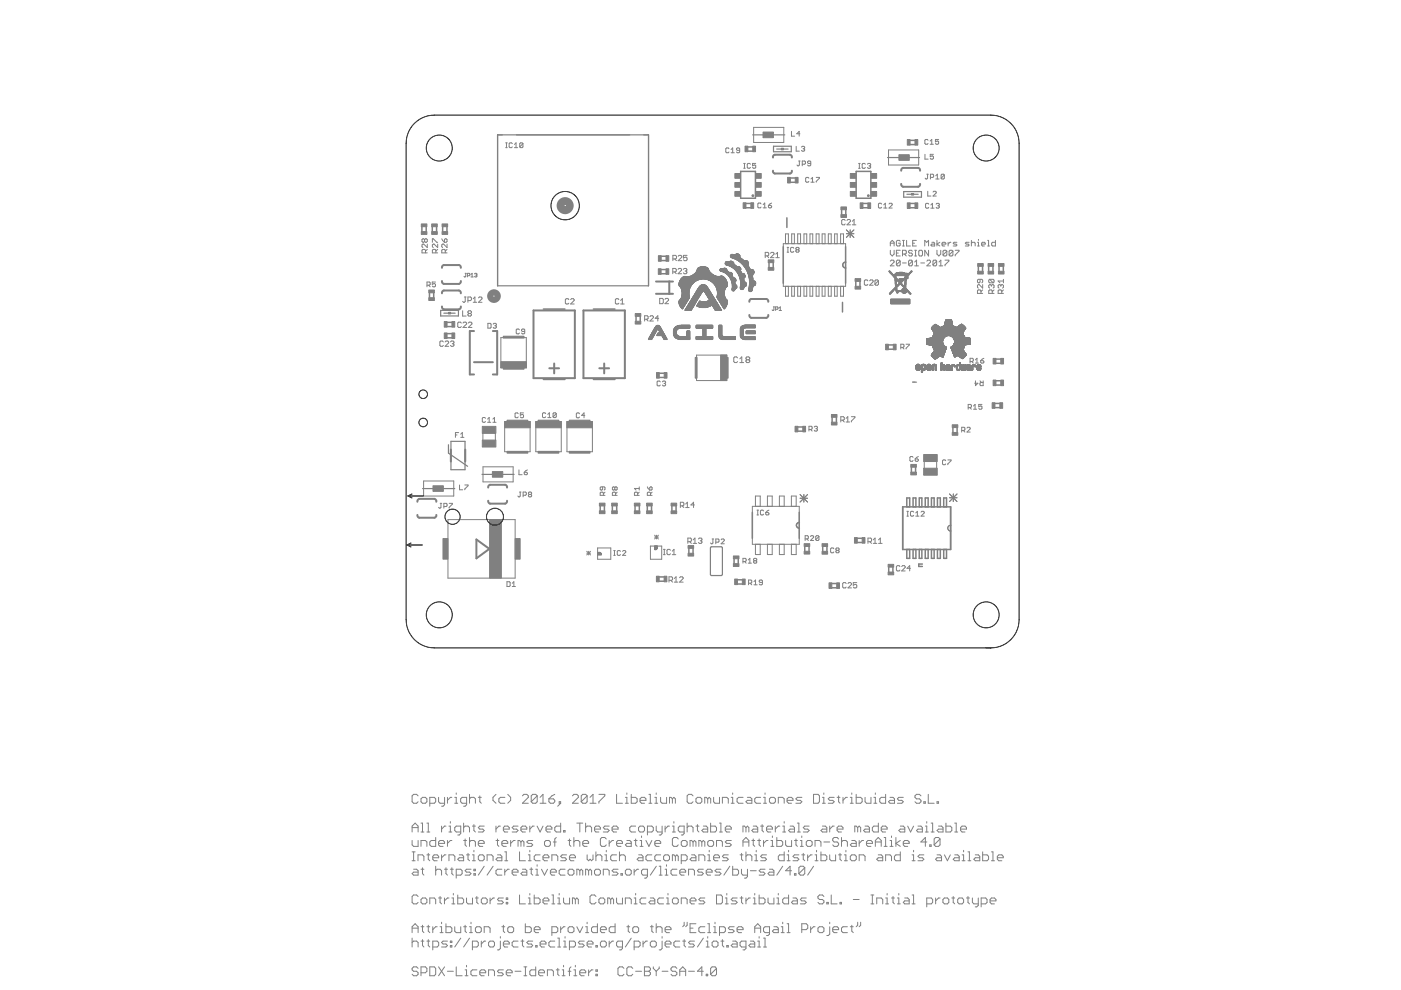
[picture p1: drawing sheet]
<svg xmlns="http://www.w3.org/2000/svg" width="297mm" height="210mm" viewBox="0 0 297 210" stroke-linecap="round" stroke-linejoin="round" font-family="sans-serif">
<g fill="none" stroke="#808080" stroke-width=".21">
<path d="M107.2 31.3h.3M107.2 30.3h.3M107.4 30.3v1M108.6 30.5l-.1-.2h-.4l-.2 .2v.6l.2 .2h.4l.1-.2M109.1 31.3h.6M109.1 30.6l.3-.3v1M110.9 30.5l-.2-.2h-.3l-.2 .2v.6M110.9 30.5v.6l-.2 .2h-.3l-.2-.2M110.9 30.5l-.7 .6M154.6 31.5l-.2-.1h-.3l-.2 .1v.7l.2 .2h.3l.2-.2M155 32.4h.7M155 31.7l.3-.3v1"/>
<path d="M156.8 31.9h-.5l-.2-.2 .2-.3h.4l.1 .1v.7l-.1 .2h-.4l-.2-.2M157.7 35.7h.3M157.7 34.6h.3M157.8 34.6v1.1M159.1 34.8l-.2-.2h-.3l-.2 .2v.7l.2 .2h.3l.2-.2M159.8 27h6.4v3.2h-6.4zM160.2 34.6h-.6v.6l.3-.2 .3 .2v.3l-.1 .2h-.4l-.1-.2M167.8 27.9v1h.7M168.8 31v1h.7M169.3 34.1h.4M169.5 34.1v.9l-.2 .2-.3-.2M169.6 28.4h-.7l.5-.5v1"/>
<path d="M169.9 31.2l.2-.2h.3l.2 .2-.2 .3M170.1 34.8h.5l.2-.2v-.3l-.2-.2h-.5v1.1M170.3 31.5h.1M170.4 31.5l.2 .2-.2 .3h-.3l-.2-.1M171.5 37.8l-.2-.2h-.3l-.2 .2v.7l.2 .1h.3l.2-.1M171.9 34.6h-.5l-.2-.1 .2-.4h.3l.2 .2v.7l-.2 .2h-.3l-.2-.2M171.9 38.6h.7M171.9 38l.4-.4v1M173.1 37.6h.6l-.6 1M182 35.7h.4M182 34.6h.4M182.2 34.6v1.1"/>
<path d="M183.5 34.8l-.2-.2h-.3l-.2 .2v.7l.2 .2h.3l.2-.2M183.9 34.8l.2-.2h.3l.2 .2-.2 .4M184.3 35.2h.1M184.4 35.2l.2 .1-.2 .4h-.3l-.2-.2M188.4 31.8h6.4v3.2h-6.4zM196.1 32.7v1h.7M196.5 36.9h.3M196.7 36.9v.9l-.2 .2-.3-.2M196.8 29.7l-.2-.1h-.3l-.2 .1v.7l.2 .2h.3l.2-.2M197.2 30.6h.7M197.2 29.9l.3-.3v1M197.3 37.6h.5l.2-.2v-.3l-.2-.2h-.5v1.1"/>
<path d="M197.9 32.7h-.7v.5l.4-.1 .3 .1v.4l-.2 .1h-.3l-.2-.1M198.4 37.3l.3-.4v1.1M198.4 38h.7M199 29.6h-.7v.5l.4-.2 .3 .2v.3l-.2 .2h-.3l-.2-.2M200.2 37.1v.7l-.2 .2h-.3l-.2-.2M200.2 37.1l-.2-.2h-.3l-.2 .2v.7M200.2 37.1l-.7 .7M90 50.8l-.2-.2-.3 .2v.4l.2 .2 .3-.2M90 50.8l.2-.2 .4 .2v.4l-.2 .2-.4-.2M90 50.8v.4M90.2 53.6v-.6l-.2-.1-.5 .1v.6h1.1M90.6 51.8v.7l-.8-.7-.3 .1v.4l.2 .2"/>
<path d="M90.6 52.9l-.4 .3M91.7 51.4v-.8l1.1 .8M92.3 59.8h-.6v.5l.5-.2 .1 .2v.3l-.1 .2h-.4l-.1-.2M92.4 53.6v-.6l-.2-.1-.5 .1v.6h1.1M92.8 51.8v.7l-.8-.7-.3 .1v.4l.2 .2M92.8 52.9l-.4 .3M93.7 50.6l.5 .8M94.4 50.6l.4 .2v.4l-.2 .2h-.4v-.6zM94.4 53.6v-.6l-.2-.1h-.3l-.2 .1v.6h1.1M94.8 51.8v.7l-.8-.7-.3 .1v.4l.2 .2M94.8 52.9l-.4 .3M98.6 58h.3"/>
<path d="M98.7 58v.6l-.1 .1-.2-.1M99.1 58.5h.4l.1-.4-.5-.1v.7M99.8 58.2l.3-.2v.7M99.8 58.7h.6M100.6 58.1l.4-.1 .1 .1-.1 .2M100.9 58.3h.1M101 58.3l.1 .2-.1 .2-.4-.1M142.6 57.7h.6l.2-.2v-.4l-.2-.2h-.6v1.1M142.7 54.9h.5l.2-.2v-.4l-.2-.2h-.5v1.2M143 57.7l.4 .3M143 54.9l.4 .4M143.8 57.1l.2-.2h.3l.2 .2-.7 .9h.7"/>
<path d="M143.8 54.3l.2-.2h.4l.1 .2v.2l-.7 .8h.7M144.9 57.1l.2-.2h.4l.1 .2-.1 .4M145.3 57.5h.2M145.5 57.5l.1 .2-.1 .3h-.4l-.2-.2M145.7 54.1h-.8v.6l.4-.2 .4 .2v.4l-.2 .2h-.4l-.2-.2M161.4 43.2l-.2-.1h-.4l-.1 .1v.7l.1 .2h.4l.2-.2M161.8 44.1h.7M161.8 43.4l.3-.3v1M162.2 54.3h.6l.2-.2v-.4l-.2-.2h-.6v1.1M162.6 54.3l.4 .3M162.9 43.6h.5l.2 .3-.2 .2h-.3l-.2-.2zM163.4 53.7l.2-.2h.3l.2 .2v.2l-.7 .7h.7"/>
<path d="M163.6 43.1l-.7 .5M164.5 54.6h.7M164.5 53.9l.3-.4v1.1M166.1 51.7h13.2v9h-13.2zM166.5 51.7v-2.1h.7v2.1M166.9 53.5h.3M166.9 52.5h.3M167 52.5v1M167.9 51.7v-2.1h.5v2.1M168.3 52.6l-.2-.1h-.3l-.2 .1v.7l.2 .2h.3l.2-.2M168.9 53l-.2-.2 .2-.3h.3l.2 .1-.2 .4M168.9 53l-.2 .1 .2 .4h.3l.2-.2-.2-.3"/>
<path d="M168.9 53h.3M169.1 51.7v-2.1h.6v2.1M170.5 51.7v-2.1h.5v2.1M171.7 51.7v-2.1h.6v2.1M173 51.7v-2.1h.7v2.1M174.3 51.7v-2.1h.6v2.1M175.6 51.7v-2.1h.6v2.1M177 51.7v-2.1h.5v2.1M178.2 51.7v-2.1h.6v2.1M179.2 46.7l-.2-.2h-.4l-.1 .2v.8l.1 .2h.4l.2-.2M179.3 55.6a.61 .61 0 0 0-.6 .6 .61 .61 0 0 0 .6 .6M179.5 48.7l1.5 1.6"/>
<path d="M179.5 49.6h1.5M179.6 46.7l.2-.2h.3l.2 .2v.2l-.7 .8h.7M180.3 48.7v1.6M180.7 47.7h.8M180.7 46.9l.4-.4v1.2M181 48.7l-1.5 1.6M184 59.5l-.2-.1h-.3l-.2 .1v.8l.2 .2h.3l.2-.2M184.4 59.5l.2-.1h.3l.2 .1v.2l-.7 .8h.7M186.2 59.5v.8l-.1 .2h-.4l-.2-.2M186.2 59.5l-.1-.1h-.4l-.2 .1v.8M186.2 59.5l-.7 .8M186.9 43.3l-.1-.2h-.4l-.2 .2v.6l.2 .2h.4l.1-.2"/>
<path d="M187.4 44.1h.6M187.4 43.4l.3-.3v1M188.5 43.3l.2-.2h.3l.2 .2-.7 .8h.7M188.8 52.2v-.8l.4-.4 .4 .4v.8M188.8 53.1v.8l.4 .4 .4-.4v-.8M188.8 55.4l.2-.2h.4l.2 .2v.2l-.8 .8h.8M188.8 51.6h.8M190.1 53.7h.4M190.9 51.2l-.2-.2h-.4l-.2 .2v.8l.2 .2h.4l.2-.2v-.4h-.4M190.9 53.1h-.8v1.2h.8M190.9 55.4l-.2-.2h-.4l-.2 .2v.8M190.9 55.4v.8l-.2 .2h-.4l-.2-.2"/>
<path d="M190.9 55.4l-.8 .8M191.3 51h.4M191.3 52.2h.4M191.3 53.9h.7l.2-.2v-.4l-.2-.2h-.7v1.2M191.3 55.8h.9M191.6 51v1.2M191.7 53.9l.5 .4M192.2 51v1.2h.8M193.4 53.3l-.2-.2h-.4l-.2 .2 .2 .4h.4l.2 .2-.2 .4h-.4l-.2-.2M193.4 55.4l-.2-.2h-.4l-.2 .2v.8M193.4 55.4v.8l-.2 .2h-.4l-.2-.2M193.4 55.4l-.8 .8"/>
<path d="M193.5 51.6h.4M193.9 53.1h.4M193.9 54.3h.4M193.9 56.4h.8M193.9 55.6l.4-.4v1.2M194.1 53.1v1.2M194.3 51h-.8v1.2h.8M195 53.1h.4l.2 .2v.8l-.2 .2h-.4l-.2-.2v-.8zM195.2 55.8h.8M196.1 52.2v-1.2l.4 .4 .4-.4v1.2M196.5 55.4l.2-.2h.4l.2 .2v.2l-.8 .8h.8M196.7 40.6v1h.7"/>
<path d="M196.9 53.1v1.2l-.8-1.2v1.2M196.9 43.3l-.2-.2h-.3l-.2 .2v.7l.2 .1h.3l.2-.1M197.4 44.1h.6M197.4 43.5l.3-.4v1M197.6 51.4h.4l.2 .2v.6h-.6l-.2-.2 .2-.2h.6M197.8 40.7l.2-.1h.3l.2 .1-.7 .9h.7M198.5 43.3l.1-.2h.4l.2 .2-.2 .3M198.6 55.4v.8l-.2 .2h-.4l-.2-.2M198.6 55.4l-.2-.2h-.4l-.2 .2v.8M198.6 55.4l-.8 .8M198.6 51v1.2M198.6 53.1v.8l.5 .4 .4-.4v-.8"/>
<path d="M198.8 43.6h.2M199 43.6l.2 .2-.2 .3h-.4l-.1-.1M199.1 55.6l.4-.4v1.2M199.1 56.4h.8M199.3 51.4l-.7 .4 .7 .4M199.7 51.8h.8l-.2-.4h-.4l-.2 .2v.4l.2 .2h.4M200.4 55.2h.8v.2l-.8 .8v.2M200.7 53.3v.8l-.2 .2h-.3l-.3-.2M200.7 53.3l-.2-.2h-.3l-.3 .2v.8M200.7 53.3l-.8 .8M201 51.4v.8M201.6 51.4l-.6 .4"/>
<path d="M202 53.3l-.2-.2h-.4l-.2 .2v.8M202 53.3v.8l-.2 .2h-.4l-.2-.2M202 53.3l-.8 .8M202.5 53.1h.8v.2l-.8 .8v.2M202.9 51.4h-.6l-.2 .2 .2 .2h.4l.2 .2-.2 .2h-.6M205.5 51.4h-.6l-.2 .2 .2 .2h.4l.2 .2-.2 .2h-.6M206 51.6l.2-.2h.4l.2 .2v.6M206 51v1.2M207.2 52.2h.4M207.2 51.4h.3v.8M207.5 50.8v.2M207.8 59.2v.6l-.2 .2-.4-.2 .2-.6h.8l.1 .2-.1 .6"/>
<path d="M208.1 51.8h.8l-.2-.4h-.4l-.2 .2v.4l.2 .2h.4M209.4 51h.2v1.2M209.4 52.2h.4M209.8 59.2l-.2 .2v.4l.2 .2h.8M209.8 59.2h.8l.2 .2v.4l-.2 .2M209.8 59.2l.8 .8M211.1 51v1.2h-.6l-.3-.2v-.4l.3-.2h.6M212.7 59.2v.8M212.7 59.6h-1.1l.4 .4M90.5 60.5h.5l.2-.2v-.3l-.2-.2h-.5v1M90.9 60.5l.3 .3M94 72.5l-.2-.2h-.3l-.2 .2v.7l.2 .2h.3l.2-.2"/>
<path d="M94.4 72.5l.2-.2h.3l.2 .2v.2l-.7 .7h.7M95.5 72.5l.2-.2h.4l.1 .2-.1 .4M95.9 72.9h.2M96.1 72.9l.1 .1-.1 .4h-.4l-.2-.2M97.8 68.5l-.2-.2h-.4l-.2 .2v.7l.2 .2h.4l.2-.2M98.1 65.9v1.1h.7M98.2 68.5l.2-.2h.3l.2 .2v.2l-.7 .7h.7M98.4 63h.4M98.6 63v.9l-.2 .2-.3-.2M99.2 63.7h.6l.1-.2v-.3l-.1-.2h-.6v1.1M99.3 68.5l.2-.2h.4l.2 .2v.2l-.8 .7h.8M99.4 66.5l-.2 .2 .2 .3h.4l.1-.2-.1-.3"/>
<path d="M99.4 66.5l-.2-.2 .2-.4h.4l.1 .2-.1 .4M99.4 66.5h.4M100.3 64.1h.8M100.3 63.4l.4-.4v1.1M101.5 63.2l.1-.2h.4l.2 .2v.2l-.7 .7h.7M103.4 68.6h.5l.2 .1v.7l-.2 .2h-.5zM104.6 68.7l.1-.1h.4l.1 .1-.1 .4M104.9 69.1h.2M105.1 69.1l.1 .1-.1 .4h-.4l-.1-.2M106.2 71.6h5.4v6.4h-5.4zM110.1 69.9l-.1-.1h-.4l-.1 .1v.7l.1 .2h.4l.1-.2M111.3 70.3h-.6l-.1-.2 .1-.3h.4l.2 .1v.7l-.2 .2h-.4l-.1-.2"/>
<path d="M120.6 63.5l-.2-.2h-.3l-.2 .2v.8l.2 .2 .5-.2M121 63.5l.2-.2h.4l.1 .2v.2l-.7 .8h.7M131.2 63.5l-.2-.2h-.3l-.2 .2v.8l.2 .2 .5-.2M131.6 64.5h.7M131.6 63.7l.4-.4v1.2M136.7 67.7h.5l.2-.2v-.4l-.2-.1h-.5v1.1M137.1 67.7l.3 .4M137.8 67.1l.2-.1h.3l.2 .1v.2l-.7 .8h.7M139.7 67.5h-.8l.6-.5v1.1M139.9 63.3h.5l.2 .2v.7l-.2 .2h-.5zM141 63.5l.2-.2h.4l.2 .2v.1l-.8 .8h.8M147.7 75.3h6.4v5.4h-6.4z"/>
<path d="M156.4 75.9l-.2-.2h-.4l-.2 .2v.8l.2 .2h.4l.2-.2M156.9 76.9h.8M156.9 76.1l.4-.4v1.2M158.3 76.3l-.1-.2 .1-.4h.4l.3 .2-.3 .4M158.3 76.3l-.1 .2 .1 .4h.4l.3-.2-.3-.4M158.3 76.3h.4M164 65.1h.2M164.1 65.1v.6l-.1 .1-.3-.1M164.4 65.6h.4l.2-.4-.6-.1v.7M165.2 65.8h.5M165.2 65.3l.2-.2v.7M166.5 60.7v2.1h.7v-2.1"/>
<path d="M167.9 60.7v2.1h.5v-2.1M169.1 60.7v2.1h.6v-2.1M170.5 60.7v2.1h.5v-2.1M171.7 60.7v2.1h.6v-2.1M173 60.7v2.1h.7v-2.1M174.3 60.7v2.1h.6v-2.1M175.6 60.7v2.1h.6v-2.1M177 60.7v2.1h.5v-2.1M178.2 60.7v2.1h.6v-2.1M191 73.7h.5l.2-.2v-.3l-.2-.2h-.5v1M191.3 73.7l.4 .3M192.1 73h.7l-.7 1"/>
<path d="M194.2 78.2l.4 .1M194.2 78.2h.3M194.2 78.1h.3M194.2 78.1h.2M194.2 78h.2M194.2 77.9h.2M194.2 77.8h.2M194.2 77.7h.2M194.2 77.6h.3M194.3 78.3h.8M194.3 77.4h.8M194.3 77.4h.7"/>
<path d="M194.3 78.4h.7M194.4 77.3h.6M194.4 78.4h.5M194.4 77.3h.5M194.5 78.5h.3M194.5 77.6h-.3M194.5 77.5l-.3 .1M194.6 77.2h.2M194.8 77.5h.3M194.8 78.2h.3M194.8 78.1h.3M194.8 77.6h.3"/>
<path d="M194.9 78.1h.2M194.9 78h.2M194.9 77.9h.2M194.9 77.8h.2M194.9 77.7h.2M194.9 77.6h.2M195.1 78.3h-.8M195.1 77.5h-.9M195.1 78.2l-.4 .1M195.4 78.9h.1M195.4 78.8h.2M195.4 78.7h.2"/>
<path d="M195.4 78.6h.2M195.4 78.5h.2M195.4 78.4h.7M195.4 78.3h.8M195.4 78.2l.3 .1M195.4 78.2h.2M195.4 78.1h.2M195.4 78h.2M195.4 77.9h.2M195.4 77.8h.2M195.4 77.7h.2M195.4 77.6h.2"/>
<path d="M195.4 77.4h.8M195.5 77.4h.7M195.5 77.3h.6M195.6 77.3h.4M195.6 78.8l-.2 .1M195.6 77.6h-.2M195.7 77.5l-.3 .1M195.7 77.2h.2M195.9 78.3h.3M195.9 77.5l.3 .1M196 78.2h.2M196 77.6h.2"/>
<path d="M196 78.5h-.6M196 78.1h.2M196 78h.2M196 77.9h.2M196 77.8h.2M196 77.7h.2M196.1 78.4l-.7 .1M196.2 78.3l-.8 .1M196.2 77.5h-.8M196.4 72.5h3.5M196.4 72.4h3.4M196.5 72.9h3.4"/>
<path d="M196.5 72.8h3.4M196.5 72.7l3.4 .1M196.5 72.7h3.4M196.5 72.6l3.4 .1M196.5 72.6h3.4M196.5 72.5h3.4M196.5 72.4h3.3M196.5 72.3h3.4M196.5 72.2h3.4M196.5 72.1h3.4M196.5 73h3.5M196.5 72h3.4"/>
<path d="M196.5 78.2h.3M196.5 78.1h.3M196.5 77.8h.9M196.5 77.7l.2 .1M196.5 77.6h.3M196.5 71.9h3.5M196.5 78.2l.4 .1M196.5 77.5h.9M196.6 78.3h.7M196.6 77.4h.7M196.6 78.4h.7M196.7 77.3h.6"/>
<path d="M196.7 78.4h.5M196.7 77.3h.5M196.7 73.1h3.3M196.7 77.7h-.2M196.8 78.5h.3M196.8 77.6l-.3 .1M196.8 71.8h3.2M196.8 78.1h-.3M196.8 77.5l-.3 .1M196.9 77.8h.5M196.9 77.2h.1M196.9 78h-.4"/>
<path d="M197 77.7h.4M197.1 78h-.6M197.1 73.1l3 .1M197.1 77.5h.3M197.1 77.7h.3M197.1 78.2h.3M197.1 77.6h.3M197.1 78.1h.3M197.2 78.1h.2M197.2 78h.2M197.2 77.9h-.7M197.3 78h.1"/>
<path d="M197.3 77.9h-.8M197.3 73.2h2.8M197.4 78.2l-.4 .1M197.4 71.7h2.7M197.5 75.4h2.6M197.5 75.3h2.6M197.5 75.4h2.5M197.5 69.6h7.2M197.5 69.5l7.2 .1M197.5 75.2h2.6M197.5 69.7h7.2M197.5 75.5h2.5"/>
<path d="M197.5 69.5h7.2M197.6 69.8h7M197.6 69.4h7.1M197.6 75.5h1.6M197.6 69.4h1.7M197.6 75.6h1.5M197.7 78.4h.2M197.7 78.3h.2M197.7 78.2h.2M197.7 78.1h.2M197.7 78h.2M197.7 77.9h.2"/>
<path d="M197.7 77.8h.2M197.7 77.7h.2M197.7 77.6h.2M197.7 75h2.5M197.7 73.2l2.5 .1M197.7 69.9h6.9M197.7 69.3h1.5M197.7 78.5h.1M197.7 75.6h1.4M197.7 70h6.8M197.7 69.3h1.4M197.7 77.4h.8"/>
<path d="M197.7 75.7h1.3M197.7 74.9h2.5M197.7 73.3l2.6 .1M197.7 73.3h2.5M197.8 74.9h2.4M197.8 73.4h2.5M197.8 69.2h1.2M197.8 75.7h1.1M197.8 73.5h2.7M197.8 73.4l2.6 .1M197.8 77.3h.6M197.8 74.8h2.5"/>
<path d="M197.8 73.6h2.8M197.8 70.1h6.6M197.8 75.8h1M197.8 73.6h2.9M197.8 74.7h2.5M197.8 73.7h2.9M197.8 70.2h6.6M197.9 73.7h2.7M197.9 70.2h6.4M197.9 69.1h1M197.9 78.4l-.2 .1M197.9 75.8h.8"/>
<path d="M197.9 74.7h2.4M197.9 73.8h2.7M197.9 71.1h6.4M197.9 70.3h6.4M197.9 69.1h.9M197.9 77.6h-.2M197.9 73.9h2.7M197.9 71h6.4M198 73.9h2.6M198 71h6.3M198 70.3h6.2M198 77.5l-.3 .1"/>
<path d="M198 74h2.5M198 69h.7M198 70.9h6.2M198 77.2h.2M198 75.9h.6M198 70.4h6.2M198 70.8h6.2M198.1 76h.4M198.1 74.1h2.4M198.1 70.8h6.1M198.1 70.5h6M198.1 74.2h2.4"/>
<path d="M198.1 70.7h6M198.1 68.9h.5M198.1 74.3h2.3M198.1 76.1h.3M198.1 70.6h6M198.1 68.9h.4M198.2 76.1h.2M198.2 68.8h.2M198.2 77.5h.3M198.3 77.6h.2M198.3 68.8h.1M198.3 78.5h.1"/>
<path d="M198.3 78.4h.2M198.3 78.3h.2M198.3 78.2h.2M198.3 78.1h.2M198.3 78h.2M198.3 77.9h.2M198.3 77.8h.2M198.3 77.7h.2M198.5 77.5h-.8M198.5 78.4l-.2 .1M198.7 75.9h-.7M199.4 75.5h.6"/>
<path d="M199.5 69.4h3.3M199.5 75.6h.5M199.5 78.4h.2M199.5 78.3h.2M199.5 78.2h.2M199.5 78.1h.2M199.5 78h.2M199.5 77.9h.2M199.5 77.8h.2M199.5 77.7h.2M199.5 77.5h.8M199.5 77.4h.8"/>
<path d="M199.5 77.4h.7M199.5 77.3h.2M199.5 77.2h.2M199.5 77.1h.2M199.5 77h.2M199.6 69.3h3M199.6 76.9h.1M199.6 75.6h.4M199.7 78.5h-.2M199.7 69.3h2.9M199.7 77.6l-.2 .1M199.7 75.7h.3"/>
<path d="M199.8 77.6h-.3M199.8 77.3h.3M199.8 69.2h2.6M199.8 77.5l-.3 .1M199.9 72.3l-3.4 .1M199.9 75.7h.1M199.9 72.1h-3.4M199.9 72l-3.4 .1M199.9 69.2h2.4M200 71.9h-3.5M200 71.8h-3.5M200.1 77.5h.2"/>
<path d="M200.1 71.7h-3.1M200.1 77.6h.2M200.1 75.2l-2.6 .1M200.1 69.1h2M200.2 77.6h.1M200.2 75.1h-2.6M200.2 78.4h.1M200.2 78.3h.1M200.2 78.2h.1M200.2 78.1h.1M200.2 78h.1M200.2 77.9h.1"/>
<path d="M200.2 77.8h.1M200.2 77.7h.1M200.2 75l-2.6 .1M200.2 71.6h-2.5M200.2 78.5h.1M200.2 71.5l-2.5 .1M200.2 74.9l-2.5 .1M200.2 69.1h1.8M200.3 71.5h-2.5M200.3 69h1.6M200.3 68.9h1.6M200.3 78.5h-.1"/>
<path d="M200.3 74.6l-2.4 .1M200.3 71.4l-2.5 .1M200.3 68.8l1.6 .1M200.3 68.8h1.6M200.3 68.7h1.6M200.3 78.4l-.1 .1M200.3 74.6h-2.3M200.3 68.6h1.6M200.4 74.5h-2.4M200.4 68.6h1.5M200.4 68.5h1.4M200.4 68.4h1.4"/>
<path d="M200.4 74.4h-2.3M200.4 71.4h-2.6M200.4 68.3h1.4M200.4 68.2h1.4M200.4 68.1h1.4M200.5 68h1.3M200.5 71.3l-2.7 .1M200.5 67.9h1.3M200.5 74.1h-2.5M200.5 74l-2.5 .1M200.5 67.9h1.2M200.6 71.3h-2.8"/>
<path d="M200.6 78.3h.2M200.6 78.2h.2M200.6 77.8h.1M200.6 77.7h.2M200.6 78.3l.5 .1M200.7 78.4h.4M200.7 67.8h.8M200.7 78.4h.5M200.7 77.4h.6M200.7 71.2h-2.9M200.8 77.9h.6M200.8 77.4h.5"/>
<path d="M200.8 78.5h.4M200.8 77.7l-.2 .1M200.8 77.6l-.2 .1M200.9 78.1h-.3M200.9 77.6h-.3M200.9 78.5h.2M200.9 77.3h.3M200.9 77.5l-.3 .1M200.9 77.9h.5M201 78.5h.1M201 77.8h.4M201 71.2h-3.1"/>
<path d="M201.1 78h-.5M201.1 71.2h3.2M201.1 77.5h.3M201.2 77.8h.2M201.2 78h-.5M201.2 77.6h.2M201.3 78.4h.1M201.3 78.3h.1M201.3 78.2h.1M201.3 78.1h.1M201.3 78h.1M201.3 77.7h.1"/>
<path d="M201.3 77.6h.1M201.4 77.5h-.7M201.4 78.5h-.1M201.4 78.4l-.1 .1M201.5 71.2h2.9M201.6 73.7h2.8M201.6 71.3h2.8M201.7 73.8h2.6M201.7 78.4h.2M201.7 78.3h.2M201.7 78.2h.2M201.7 78.1h.2"/>
<path d="M201.7 78h.2M201.7 77.9h.2M201.7 77.8h.2M201.7 77.7h.2M201.7 77.6h.2M201.7 73.9h2.6M201.7 78.5h.1M201.7 74h2.5M201.7 71.3h2.7M201.8 73.5h2.6M201.8 77.4h.6M201.8 74.2h2.4"/>
<path d="M201.8 74.1h2.4M201.8 71.4h2.6M201.8 78.5h-.1M201.8 74.3h2.5M201.8 74.3h2.4M201.9 78.4l-.2 .1M201.9 74.4h2.5M201.9 74.4h2.4M201.9 73.4h2.5M201.9 71.4h2.5M201.9 74.5h2.5M202 77.6h-.3"/>
<path d="M202 77.3h.3M202 74.6h2.5M202 74.5h2.4M202 71.5h2.7M202 74.6l2.5 .1M202 77.5l-.3 .1M202 74.7h2.5M202 74.7l2.6 .1M202 73.3h2.5M202 71.5l2.9 .1M202.1 74.8l2.6 .1M202.1 74.8h2.5"/>
<path d="M202.1 71.6h3.2M202.1 74.9h2.6M202.1 74.9l2.6 .1M202.1 75h2.7M202.1 71.6l3.4 .1M202.1 75l2.7 .1M202.2 75.1h2.6M202.2 71.7h3.5M202.2 75.1h2.7M202.2 75.2h2.7M202.2 71.8h3.5M202.2 77.5l.3 .1"/>
<path d="M202.2 71.9h3.5M202.3 71.9h3.4M202.3 77.6h.2M202.3 75.4h.7M202.3 72h3.5M202.3 72h3.4M202.3 75.5h.5M202.3 72.8h3.5M202.4 72.7h3.4M202.4 72.1h3.4M202.4 72.6h3.4M202.4 72.3h3.4"/>
<path d="M202.4 72.2h3.4M202.4 75.7h.1M202.4 72.5h3.4M202.4 72.4h3.4M202.5 77.5h-.7M202.5 77.7l-.1 .1M202.5 77.7h-.1M202.6 75.6h-.2M202.7 75.6h-.3M202.8 78.1h.2M202.8 78h.2M202.8 77.9h.2"/>
<path d="M202.8 77.8h.2M202.8 77.7h.2M202.8 78.2h.2M202.8 77.6h.2M202.8 78.3h.8M202.8 78.3h.3M202.9 69.4h1.7M202.9 78.4h.6M202.9 77.4h.7M202.9 75.5h-.6M202.9 69.3h1.7M203 78.5h.4"/>
<path d="M203 69.3h1.5M203 77.6h-.2M203 77.3h.6M203.1 78.5h.2M203.1 77.5l-.3 .1M203.1 69.2h1.4M203.2 75.4h1.5M203.2 78.5h.1M203.2 69.2h1.2M203.3 69.1h1.1M203.3 75.5h1.3M203.3 69.1h1"/>
<path d="M203.3 77.5h.3M203.3 78.3h.3M203.4 77.6h.2M203.4 75.6h1.2M203.4 69h.9M203.4 78.2h.2M203.4 78.1h.2M203.4 78h.2M203.4 77.9h.2M203.4 77.8h.2M203.4 77.7h.2M203.4 77.3h.2"/>
<path d="M203.4 77.2h.2M203.4 77.1h.2M203.4 77h.2M203.5 69h.7M203.5 76.9h.1M203.5 75.7h1M203.6 75.7h.8M203.6 68.9h.5M203.6 78.2l-.2 .1M203.6 77.5h-.8M203.6 75.8h.8M203.7 75.8h.6"/>
<path d="M203.7 68.8h.3M203.8 78.2h.2M203.8 78.2h.1M203.8 78.1h.1M203.8 78h.1M203.8 77.9h.1M203.8 77.8h.1M203.8 77.7h.1M203.8 77.6h.1M203.8 77.5h.1M203.8 77.4h.1M203.8 78.3h1"/>
<path d="M203.8 78.3h.2M203.8 75.9h.5M203.8 68.8h.2M203.8 78.4h.9M203.9 77.3h.1M203.9 75.9h.3M203.9 78.5h.8M203.9 76h.3M204 78.5h.2M204 76.1h.1M204.1 70.5h-6M204.1 78.5h.1"/>
<path d="M204.2 78.3h.2M204.2 78.2h.2M204.2 78.1h.2M204.2 78h.2M204.2 77.9h.2M204.2 74.1h-2.4M204.2 70.4h-6.2M204.2 77.8h.2M204.2 77.7h.2M204.2 77.6h.2M204.2 77.5h.2M204.2 77.4h.2"/>
<path d="M204.2 74l-2.4 .1M204.3 77.3h.1M204.3 73.8h-2.6M204.4 78.5h.2M204.4 73.6h-2.8M204.4 73.6h-2.7M204.4 70.1h-6.6M204.4 73.5h-2.6M204.5 70h-6.8M204.5 73.3l-2.5 .1M204.5 73.2l-2.4 .1M204.5 73.2h-2.4"/>
<path d="M204.6 78.3h.2M204.6 69.8l-7 .1M204.6 73.1l-2.4 .1M204.6 78.2h.2M204.6 78.1h.2M204.6 78h.2M204.6 77.9h.2M204.6 77.8h.2M204.6 77.7h.2M204.6 77.6h.2M204.6 77.5h.2M204.6 77.4h.2"/>
<path d="M204.7 75.5h-1.5M204.7 77.3h.1M204.8 75.4h-2.5M204.8 75.3h-2.6M205 78.3h.2M205 78.2h.1M205 77.8h.1M205 77.7h.1M205 78.3l.5 .1M205 73.1h-2.8M205 78.4h.5M205.1 77.4h.6"/>
<path d="M205.1 77.9h.7M205.1 78.5h.4M205.1 77.7l-.1 .1M205.1 77.7h-.1M205.2 78.5h.3M205.2 78.1h-.2M205.2 77.6h-.2M205.2 77.3h.3M205.3 77.9h.5M205.3 77.5l-.3 .1M205.3 73h-3.1M205.3 78.1h-.3"/>
<path d="M205.3 78.5h.1M205.4 77.8h.4M205.4 78.5h.1M205.4 78h-.4M205.5 77.5l.3 .1M205.5 77.8h.3M205.5 78h-.5M205.5 77.6h.3M205.6 77.7h.2M205.6 77.6h.2M205.6 78.4h.2M205.6 78.3h.2"/>
<path d="M205.6 78.2h.2M205.6 78.1h.2M205.6 78h.2M205.6 78.5h.1M205.7 76.6h.5l.2-.1v-.4l-.2-.1h-.5v1M205.7 73h-3.5M205.7 77.5h-.7M205.7 72.9h-3.4M205.7 78.5h-.1M205.8 72.9h-3.5M205.8 78.4h-.2M206 76.6l.4 .4"/>
<path d="M206.1 78.4h.1M206.1 78.3h.1M206.1 78.2h.1M206.1 78.1h.1M206.1 78h.1M206.1 77.9h.1M206.1 77.8h.1M206.1 77.7h.1M206.2 77.4h.6M206.2 78.5h-.1M206.2 77.4h.5M206.2 78.4l-.1 .1"/>
<path d="M206.2 77.6l-.1 .1M206.3 77.6h-.2M206.3 77.3h.3M206.3 77.5l-.2 .1M206.6 77.5l.2 .1M206.6 77.6h.3M206.7 77.6h.2M206.7 77.7h.1M206.7 77.7h.2M206.8 77h.7M206.8 76.3l.3-.3v1M206.8 77.5h-.7"/>
<path d="M207.1 78.2l.3 .1M207.1 78.2h.2M207.1 77.9h.7M207.1 77.9h.2M207.1 77.8h.2M207.1 77.7h.2M207.1 77.6h.2M207.2 78.3h.7M207.2 78.3h.2M207.2 78.4h.7M207.2 78.4h.6M207.2 77.4h.7"/>
<path d="M207.3 77.4h.5M207.3 78.5h.5M207.4 78.1h-.3M207.4 77.6h-.3M207.4 77.3h.3M207.4 78.5h.3M207.4 77.5l-.2 .1M207.5 78.1h-.4M207.5 78.5h.1M207.6 78h-.5M207.6 77.8h.4M207.7 77.5l.2 .1"/>
<path d="M207.7 78h-.6M207.7 78.3h.2M207.7 77.7h.3M207.7 77.6h.2M207.8 78.2h.2M207.8 77.6l.2 .1M207.8 78.1h.2M207.9 78h.1M207.9 77.5h-.7M207.9 77.9h-.5M207.9 76.5h.5l.2 .3-.2 .2h-.3l-.2-.2zM208 77.8h-.5"/>
<path d="M208 62.2v-.5l-.2-.2h-.4l-.2 .2v.5h1.1M208.3 60.3v.8l-.7-.8h-.2l-.2 .2 .2 .6M208.3 61.5l-.3 .3M208.6 76l-.7 .5M210.2 60.5l-.2-.2-.4 .2v.4l.2 .2M210.2 60.5l.2-.2 .4 .2v.4l-.2 .2M210.2 60.5v.2M210.4 62.2v-.5l-.2-.2h-.4l-.2 .2v.5h1.2M210.8 61.5l-.4 .3M212.2 60.5l-.2-.2-.4 .2v.4l.2 .2M212.2 60.5l.2-.2 .3 .2v.4l-.1 .2M212.2 60.5v.2"/>
<path d="M212.4 62.2v-.5l-.2-.2h-.4l-.2 .2v.5h1.1M212.7 61.5l-.3 .3M96.6 92.2h.3M97.2 91.7h-.6v1M97.7 92.1l.3-.4v1M97.7 92.7h.7M102.4 91.9v1.4M102.4 99h6.4v3.2h-6.4zM102.9 88.7l-.1-.2h-.4l-.1 .2v.7l.1 .1h.4l.1-.1M103.4 89.5h.7M103.4 88.9l.3-.4v1M104.5 89.5h.7"/>
<path d="M104.5 88.9l.3-.4v1M105 91.8v1.5M107 89.4h5.4v6.4h-5.4zM109.9 87.7l-.2-.2h-.3l-.2 .2v.7l.2 .2h.3l.2-.2M110 99.6v1h.7M111 87.5h-.7v.6l.5-.2 .2 .2v.3l-.2 .2h-.3l-.2-.2M111.8 99.6l-.7 .5M113.6 89.4h5.4v6.4h-5.4zM115.7 87.7l-.2-.2h-.3l-.2 .2v.7l.2 .1h.3l.2-.1M116.1 88.5h.7M116.1 87.9l.4-.4v1M117.9 87.7l-.1-.2h-.4l-.1 .2v.7"/>
<path d="M117.9 87.7v.7l-.1 .1h-.4l-.1-.1M117.9 87.7l-.6 .7M120.2 89.4h5.4v6.4h-5.4zM122.9 87.7l-.2-.2h-.3l-.2 .2v.7l.2 .2h.3l.2-.2M124 88.1h-.7l.5-.6v1.1M140 81l-.2-.2h-.3l-.2 .2v.6l.2 .2h.3l.2-.2M140.4 81l.2-.2h.3l.2 .2-.2 .3M140.8 81.3h.1M140.9 81.3l.2 .2-.2 .3h-.3l-.2-.2M171.5 91.1h.5l.2-.2v-.3l-.2-.2h-.5v1M171.9 91.1l.3 .3M172.6 90.6l.2-.2h.3l.2 .2-.2 .3"/>
<path d="M173 90.9h.1M173.1 90.9l.2 .2-.2 .3h-.3l-.2-.2M178.3 89.1h.5l.2-.2v-.4l-.2-.2h-.5v1.2M178.6 89.1l.4 .4M179.4 88.7l.3-.4v1.2M179.4 89.5h.7M180.5 88.3h.8l-.8 1.2M193.5 81h.6M193.5 81h.9M193.6 97l-.2-.2h-.3l-.2 .2v.6l.2 .2h.3l.2-.2M194 97.3h.5l.2 .3-.2 .2h-.3l-.2-.2zM194.7 96.8l-.7 .5"/>
<path d="M196 97.8v1.5M198.6 97.8v1.5M200.5 97.7l-.2-.2h-.3l-.2 .2v.7l.2 .1h.3l.2-.1M201 97.5h.6l-.6 1M203.9 91.3h.5l.2-.2v-.3l-.2-.2h-.5v1M204.2 91.3l.4 .3M205 90.8l.2-.2h.3l.2 .2-.7 .8h.7M205.3 86.4h.5l.2-.1v-.4l-.2-.2h-.5v1.1M205.6 86.4l.4 .4M206.4 86.1l.3-.4v1.1M206.4 86.8h.7M206.8 80.8v1l.5-.5h-.6"/>
<path d="M207.8 80.8l.3 .3M208.2 85.7h-.7v.6l.4-.2 .3 .2v.3l-.2 .2h-.3l-.2-.2M208.4 80.8v1h-.5l-.1-.2v-.3l.1-.2h.5M89.8 102h6.4v3.2h-6.4zM93.3 106.7h.4M93.5 106.7v.9l-.2 .1-.3-.1M94.1 107.4h.5l.2-.2v-.3l-.2-.2h-.5v1M95 110.2h14.2v12.4h-14.2zM95.2 106.7h.7l-.7 1M97.4 102.8v1h.7M98.6 102.8h.6l-.6 1M110.1 104.3h.4"/>
<path d="M110.3 104.3v.9l-.2 .1-.3-.1M110.9 105h.5l.2-.2v-.3l-.2-.2h-.5v1M111.1 100.1h.6l.1 .4-.1 .1h-.4l-.2-.1zM112.2 104.8l-.2 .2 .2 .3h.3l.2-.1-.2-.4M112.2 104.8l-.2-.1 .2-.4h.3l.2 .2-.2 .3M112.2 104.8h.3M124.4 116.9l.8 .8M124.4 117.3h.8M124.8 116.9v.8M125.2 116.9l-.8 .8M126.7 117.3h.7M126.7 116.2h2.8v2.4h-2.8z"/>
<path d="M126.7 117.1l.6 .1M126.7 117.5h.8M126.7 117.4h.8M126.7 117.3l.8 .1M126.7 117.2l.7 .1M126.7 117.2h.6M127.2 117.1l.3 .3M127.5 117.4v.2h-.8M127.8 103.2v.5l-.2 .2-.3-.2v-.3l.1-.2h.7l.2 .2v.3l-.2 .2M127.9 105v-.5l-.1-.1h-.4l-.1 .1v.5h1M128.3 104.4l-.4 .3M130.1 117.8h.4"/>
<path d="M130.1 116.7h.4M130.3 116.7v1.1M130.3 103.4l.2-.2 .4 .2v.3l-.2 .2-.4-.2M130.3 103.4l-.1-.2-.4 .2v.3l.2 .2 .3-.2M130.3 103.4v.3M130.5 105v-.5l-.2-.1h-.3l-.2 .1v.5h1.1M130.9 104.4l-.4 .3M131.6 116.9l-.2-.2h-.4l-.1 .2v.7l.1 .2h.4l.2-.2M132 116.9l.2-.2h.3l.2 .2-.7 .9h.7M135.2 105v-.5l-.2-.1h-.3l-.2 .1v.5h1M135.5 104.4l-.3 .3M135.5 103.6h-1l.4 .3"/>
<path d="M135.5 103.2v.7M137.2 103.2l.6 .7M137.8 103.4l.1-.2 .4 .2v.3l-.2 .2h-.3zM137.9 115.8h2.4v2.8h-2.4zM137.9 105v-.5l-.1-.1h-.4l-.2 .1v.5h1.1M138.3 104.4l-.4 .3M138.8 113.5l.8 .8M138.8 113.9h.8M138.8 116.2h.5M138.8 115.8v.7h.3l.2-.2M138.8 116.1h.5M138.8 116h.5"/>
<path d="M138.8 115.9h.5M138.8 115.8h.5M139.1 116.5h-.3M139.2 113.5v.8M139.2 116.4l-.4 .1M139.3 116.4h-.5M139.3 116.3l-.5 .1M139.3 115.8v.5M139.3 116.3h-.5M139.6 113.5l-.8 .8M140.7 117.6h.3M140.7 116.5h.3"/>
<path d="M140.8 116.5v1.1M142.2 116.7l-.2-.2h-.4l-.2 .2v.7l.2 .2h.4l.2-.2M142.5 117.6h.8M142.5 116.9l.4-.4v1.1M144.3 107.3h.5l.2-.2v-.4l-.2-.2h-.5v1.1M144.6 107.3l.4 .3M145.4 106.9l.3-.4v1.1M145.4 107.6h.7M145.8 114.9h.6l.2-.2v-.4l-.2-.2h-.6v1.1M146.2 114.9l.4 .3M147 114.5l.3-.4v1.1M147 115.2h.7"/>
<path d="M147.2 107.1h-.7l.5-.6v1.1M148.1 114.3l.2-.2h.4l.1 .2-.1 .4M148.5 114.7h.2M148.7 114.7l.1 .2-.1 .3h-.4l-.2-.2M151 114.3h.3M151.2 114.3v.8l-.2 .2-.4-.2M151.8 115h.5l.1-.2v-.4l-.1-.1h-.5v1M152.9 114.4l.2-.1h.3l.2 .1-.7 .9h.7M157.5 119.1h.5l.2-.2v-.3l-.2-.2h-.5v1M157.9 119.1l.3 .3M158.6 118.7l.4-.3v1M158.6 119.4h.7"/>
<path d="M159.5 107.4h10v8h-10zM159.9 118.9l-.1-.2 .1-.3h.4l.1 .2-.1 .3M159.9 118.9l-.1 .2 .1 .3h.4l.1-.2-.1-.3M159.9 118.9h.4M160.2 115.4v2.2h1v-2.2M160.2 107.4v-2.2h1v2.2M160.5 109.2h.3M160.5 108.2h.3M160.7 108.2v1M161.9 108.3l-.2-.1h-.3l-.2 .1v.7l.2 .2h.3l.2-.2M162.3 108.7h.6l.1 .3-.1 .2h-.4l-.2-.2zM162.7 115.4v2.2h1v-2.2"/>
<path d="M162.7 107.4v-2.2h1v2.2M163 108.2l-.7 .5M165.2 115.4v2.2h1.1v-2.2M165.2 107.4v-2.2h1.1v2.2M167.8 115.4v2.2h1v-2.2M167.8 107.4v-2.2h1v2.2M169.5 110.8a.61 .61 0 0 0-.7 .6 .61 .61 0 0 0 .7 .6M169.6 104.9l1.6 1.5M169.6 105.6h1.6M170.4 104.9v1.5M170.7 114.3h.5l.2-.2v-.4l-.2-.1h-.5v1M171 114.3l.4 .3"/>
<path d="M171.2 104.9l-1.6 1.5M171.8 113.7l.2-.1h.3l.2 .1-.7 .9h.7M173.6 113.7v.7l-.1 .2h-.4l-.1-.2M173.6 113.7l-.1-.1h-.4l-.1 .1v.7M173.6 113.7l-.6 .7M176.8 116.4l-.2-.2h-.3l-.2 .2v.6l.2 .2h.3l.2-.2M177.4 116.7l-.2-.2 .2-.3h.3l.2 .2-.2 .3M177.4 116.7l-.2 .2 .2 .3h.3l.2-.2-.2-.3M177.4 116.7h.3M184 114.9h.6l.2-.2v-.4l-.2-.2h-.6v1.1M184.4 114.9l.4 .3M185.1 115.2h.8"/>
<path d="M185.1 114.5l.4-.4v1.1M186.3 115.2h.7M186.3 114.5l.3-.4v1.1M192.3 109.4h.3M192.3 108.4h.3M192.4 108.4v1M193.7 108.6l-.2-.2h-.3l-.2 .2v.7l.2 .1h.3l.2-.1M194.2 109.4h.6M194.2 108.8l.3-.4v1M195.3 108.6l.2-.2h.3l.2 .2-.7 .8h.7M201.3 104.7l1.6 1.6M201.3 105.5h1.6"/>
<path d="M201.5 111.4a.6 .6 0 0 0-.6 .6 .6 .6 0 0 0 .6 .6M202.1 104.7v1.6M202.9 104.7l-1.6 1.6M107.5 123.3h.5l.2 .2v.7l-.2 .2h-.5zM108.6 124.4h.7M108.6 123.7l.3-.4v1.1M141.8 123h.6l.2-.1v-.4l-.2-.2h-.6v1.1M142.2 123l.4 .4M143 122.7l.3-.4v1.1M143 123.4h.7M144.1 122.5l.2-.2h.4l.1 .2v.2l-.7 .7h.7M158.7 123.7h.5l.2-.2v-.4l-.2-.1h-.5v1"/>
<path d="M159 123.7l.4 .3M159.9 123.3l.3-.3v1M159.9 124h.6M161.6 123.5h-.5l-.1-.2 .1-.3h.4l.1 .1v.7l-.1 .2h-.4l-.1-.2M179.4 123.7l-.2-.2h-.4l-.1 .2v.8l.1 .2h.4l.2-.2M179.8 123.7l.2-.2h.3l.2 .2v.2l-.7 .8h.7M181.7 123.5h-.8v.6l.4-.2 .4 .2v.4l-.2 .2h-.4l-.2-.2M190.8 120.1l-.2-.2h-.4l-.1 .2v.8l.1 .2h.4l.2-.2M191.2 120.1l.2-.2h.3l.2 .2v.2l-.7 .8h.7M193 120.5h-.7l.6-.6v1.2M87.4 176.4v-1.2l.6-.7 .6 .7v1.2M87.4 178.2v.9l.3 .4h.9v-1.3"/>
<path d="M87.4 175.5h1.2M88.6 168.7l-.3-.3h-.6l-.3 .3v1.3l.3 .3h.6l.3-.3M89.3 169.4l.3-.3h.6l.3 .3v.6l-.3 .3h-.6l-.3-.3zM89.3 179.5v-1.3h.9l.3 .3v1M89.3 174.5h.3v1.9M89.3 176.4h.6M90.5 174.5h.3v1.9M90.5 176.4h.6M91.1 170.3h1l.3-.3v-.6l-.3-.3h-1v1.8M92.4 177.6v1.9h-1l-.3-.4v-.6l.3-.3h1M93 178.8h1.3v-.3l-.4-.3h-.6l-.3 .3v.6l.3 .4h.6M93 169.1v.9l.3 .3h1"/>
<path d="M93.6 175.2v1.2M94.3 169.1v1.5l-.4 .3h-.3M94.6 175.2h-.3l-.7 .6M94.9 169.1v1.2M94.9 178.2v1.3M95.2 176.4h.6M95.2 175.2h.3v1.2M95.5 174.2v.3M95.8 178.2h-.3l-.6 .6M95.8 169.1h-.3l-.6 .6M96.4 170.3h.6M96.4 169.1h.3v1.2"/>
<path d="M96.7 168.1v.3M97.7 176.4h-1l-.3-.3v-.6l.3-.3h1v1.5l-.3 .3h-.4M98.3 175.5l.3-.3h.6l.3 .3v.9M98.3 174.5v1.9M98.3 178.2h.6M98.6 177.9v1.2l.3 .4M98.9 170.3h-.9l-.3-.3v-.6l.3-.3h.9v1.5l-.3 .3h-.3M99.5 169.4l.4-.3h.6l.3 .3v.9M99.5 168.4v1.9M99.5 177.6v1.9M99.5 178.5l.4-.3h.6l.3 .3v1M100.2 175.2h.6"/>
<path d="M100.5 174.8v1.3l.3 .3M101.4 169.1h.6M101.4 178.8h1.3v-.3l-.3-.3h-.7l-.3 .3v.6l.3 .4h.7M101.7 168.7v1.3l.3 .3M102.7 175.2h-1l-.3 .3 .3 .3h.7l.3 .3-.3 .3h-1M105.2 168.4l-.7 .7v.6l.7 .6M105.2 175.2v1.2M105.2 178.2h.6M105.5 177.9v1.2l.3 .4M106.1 175.2h-.3l-.6 .6M106.4 178.8h1.3v-.3l-.4-.3h-.6l-.3 .3v.6l.3 .4h.6M106.7 175.8h1.3v-.3l-.3-.3h-.7l-.3 .3v.6l.3 .3h.7"/>
<path d="M107 169.1h-.9l-.3 .3v.6l.3 .3h.9M107.7 168.4l.6 .7v.6l-.6 .6M108.3 178.2v1.3M109.2 178.2h-.3l-.6 .6M109.8 175.2h-.9l-.3 .3 .3 .3h.6l.3 .3-.3 .3h-.9M110.4 175.8h1.3v-.3l-.3-.3h-.6l-.4 .3v.6l.4 .3h.6M110.4 178.5v1M110.4 178.5l-.2-.3h-.4v1.3M110.4 178.5l.4-.3 .3 .3v1M110.8 168.7l.3-.3h.6l.3 .3v.4l-1.2 1.2h1.2M112.3 175.2v1.2M112.9 178.2h-.9l-.3 .3 .3 .3h.6l.3 .3-.3 .4h-.9"/>
<path d="M113.3 175.2h-.4l-.6 .6M113.9 175.2l.6 1.2 .6-1.2M113.9 168.7l-.3-.3h-.7l-.3 .3v1.3M113.9 168.7v1.3l-.3 .3h-.7l-.3-.3M113.9 168.7l-1.3 1.3M114.5 170.3h1.3M114.5 169.1l.6-.7v1.9M115.4 178.5l.4-.3h.6l.3 .3v.6l-.3 .4h-.6l-.4-.4zM115.8 175.8h1.2v-.3l-.3-.3h-.6l-.3 .3v.6l.3 .3h.6M116.4 169.4h.9l.3 .3v.3l-.3 .3h-.6l-.3-.3zM117.3 178.5h.6M117.6 168.4l-.6 .3-.6 .7"/>
<path d="M117.9 177.6l-.3 .3v1.6M118.6 170h.3v.3h-.3zM118.9 174.5v1.9h-1l-.3-.3v-.6l.3-.3h1M118.9 170.3l-.7 .6M119.5 176.1h.3v.3h-.3zM120.4 178.2h.7M120.7 177.9v1.2l.4 .4M121.4 168.7l.3-.3h.6l.3 .3v.4l-1.2 1.2h1.2M121.7 178.5l.3-.3h.6l.3 .3v1M121.7 177.6v1.9M122.3 174.5h1.2M122.9 174.5v1.9"/>
<path d="M123.5 178.8h1.3v-.3l-.3-.3h-.6l-.4 .3v.6l.4 .4h.6M124.2 175.5l.3-.3h.6l.3 .3v.9M124.2 174.5v1.9M124.5 168.7l-.3-.3h-.7l-.3 .3v1.3M124.5 168.7v1.3l-.3 .3h-.7l-.3-.3M124.5 168.7l-1.3 1.3M125.1 170.3h1.3M125.1 169.1l.6-.7v1.9M126 175.8h1.3v-.3l-.3-.3h-.7l-.3 .3v.6l.3 .3h.7M127 168.4h1.2v.3l-1.2 1.3v.3M128.5 177.9l-.3-.3h-.6l-.3 .3v1.2l.3 .4h.6l.3-.4M129.2 175.2h-1l-.3 .3 .3 .3h.6l.4 .3-.4 .3h-.9"/>
<path d="M129.2 178.2v1.3M129.8 175.8h1.2v-.3l-.3-.3h-.6l-.3 .3v.6l.3 .3h.6M130.1 178.2h-.3l-.6 .6M130.7 168.4v1.9h1.3M130.7 178.8h1.3v-.3l-.3-.3h-.7l-.3 .3v.6l.3 .4h.7M132.6 170.3h.6M132.6 169.1h.3v1.2M132.9 168.1v.3M132.9 178.2h.6l.3 .3v1h-.9l-.3-.4 .3-.3h.9M133.8 168.4v1.9h1l.3-.3v-.6l-.3-.3h-1M134.5 178.2h.6M134.8 175.2h-1l-.3 .3v.6l.3 .3h1"/>
<path d="M134.8 177.9v1.2l.3 .4M135.4 175.5l.3-.3h.6l.4 .3v.6l-.4 .3h-.6l-.3-.3zM135.7 169.7h1.2v-.3l-.2-.3h-.7l-.3 .3v.6l.3 .3h.7M135.7 179.5h.6M135.7 178.2h.3v1.3M136 177.2v.4M136.9 178.2l.7 1.3 .6-1.3M137.3 176.4h.9l.3-.3v-.6l-.3-.3h-.9v1.8M137.6 168.4h.3v1.9M137.6 170.3h.6M138.8 178.8h1.3v-.3l-.3-.3h-.7l-.3 .3v.6l.3 .4h.7M138.8 170.3h.6"/>
<path d="M138.8 169.1h.3v1.2M139.1 168.1v.3M139.1 175.2v.9l.3 .3h1M140.1 169.1v.9l.3 .3h.9v-1.2M140.4 175.2v1.5l-.3 .3h-.3M141 175.2v1.2M141.9 175.2h-.3l-.6 .6M142.6 175.2h.3v1.2M142.6 169.4v.9M142.6 169.4l-.3-.3h-.4v1.2M142.6 169.4l.3-.3 .3 .3v.9M142.6 176.4h.6"/>
<path d="M142.9 174.2v.3M143.8 177.9l-.3-.3h-.6l-.3 .3v1.2l.3 .4h.6l.3-.4M144.7 178.2h.7l.3 .3v.6l-.3 .4h-.7l-.3-.4v-.6zM145.1 176.4h-1l-.3-.3v-.6l.3-.3h1v1.5l-.3 .3h-.4M145.7 174.5v1.9M145.7 175.5l.3-.3h.6l.3 .3v.9M146.9 168.7l-.3-.3h-.6l-.3 .3v1.3l.3 .3h.6l.3-.3M146.9 178.5l.3-.3 .4 .3v1M146.9 178.5v1M146.9 178.5l-.3-.3h-.3v1.3M147.6 169.4l.3-.3h.6l.3 .3v.6l-.3 .3h-.6l-.3-.3zM147.6 175.2h.6"/>
<path d="M147.9 174.8v1.3l.3 .3M148.8 178.5v1M148.8 178.5l.3-.3 .3 .3v1M148.8 178.5l-.3-.3h-.3v1.3M149.1 175.2h.6l.4 .3v.9h-1l-.3-.3 .3-.3h1M150.1 169.4l-.4-.3h-.3v1.2M150.1 169.4v.9M150.1 169.4l.3-.3 .3 .3v.9M150.4 178.2h.6l.3 .3v.6l-.3 .4h-.6l-.3-.4v-.6zM150.7 174.5v1.9h.9l.3-.3v-.6l-.3-.3h-.9M151.3 169.1v.9l.3 .3h.9v-1.2M151.9 179.5v-1.3h1l.3 .3v1"/>
<path d="M152.5 174.5h.3v1.9M152.5 176.4h.7M153.2 170.3v-1.2h.9l.3 .3v.9M153.8 175.8h1.2v-.3l-.3-.3h-.6l-.3 .3v.6l.3 .3h.6M155 169.1h.3v1.2M155 170.3h.7M155 178.2h-.9l-.3 .3 .3 .3h.6l.3 .3-.3 .4h-.9M155.3 168.1v.3M157.5 179.5v-1.3l.7-.6 .6 .6v1.3M157.5 178.5h1.3M157.5 169.1h-.9l-.3 .3v.6l.3 .3h.9M158.2 175.5l-.4-.3h-.3v1.2"/>
<path d="M158.2 175.5v.9M158.2 175.5l.3-.3 .3 .3v.9M158.5 169.1h.6l.3 .3v.9h-.9l-.3-.3 .3-.3h.9M159.4 178.2h.6M159.7 175.2h.6l.4 .3v.9h-1l-.3-.3 .3-.3h1M159.7 177.9v1.2l.3 .4M160.6 178.2h.7M161 177.9v1.2l.3 .4M161.3 169.1h-1l-.3 .3v.6l.3 .3h1M161.3 175.2h.6M161.6 174.8v1.3l.3 .3M161.9 170.3h.6"/>
<path d="M161.9 169.1h.3v1.2M161.9 178.2v1.3M162.2 168.1v.3M162.5 175.8h1.3v-.3l-.4-.3h-.6l-.3 .3v.6l.3 .3h.6M162.8 178.2h-.3l-.6 .6M163.1 169.4l.3-.3h.7l.3 .3v.6l-.3 .3h-.7l-.3-.3zM163.4 178.2h.4v1.3M163.4 179.5h.7M163.8 177.2v.4M164.4 175.2v1.2M164.7 177.6v1.9h.9l.3-.4v-.6l-.3-.3h-.9M165 170.3v-1.2h.9l.4 .3v.9"/>
<path d="M165.3 175.2h-.3l-.6 .6M165.9 175.2h.4v1.2M165.9 176.4h.7M166.3 174.2v.3M166.6 178.2v.9l.3 .4h.9v-1.3M166.9 169.7h1.2v-.3l-.3-.3h-.6l-.3 .3v.6l.3 .3h.6M167.5 175.2h.6l.3 .3v.9h-.9l-.3-.3 .3-.3h.9M168.4 178.2h.7M168.8 177.9v1.2l.3 .4M169.1 174.5h.3v1.9M169.1 176.4h.6M169.7 179.5h.6"/>
<path d="M169.7 178.2h.3v1.3M170 177.2v.4M170 169.1h-.9l-.4 .3 .4 .3h.6l.3 .3-.3 .3h-1M171.2 178.2h.7l.3 .3v.6l-.3 .4h-.7l-.3-.4v-.6zM171.6 175.2h-1l-.3 .3 .3 .3h.6l.4 .3-.4 .3h-.9M172.5 168.4h.9l.3 .3v1.3l-.3 .3h-.9zM172.8 179.5v-1.3h.9l.4 .3v1M174.4 170.3h.6M174.4 169.1h.3v1.2M174.4 175.2h.6l.3 .3v.9h-.9l-.3-.3 .3-.3h.9M174.7 168.1v.3M174.7 178.5h1.2"/>
<path d="M175.9 175.2v1.2M176.9 169.1h-1l-.3 .3 .3 .3h.7l.3 .3-.3 .3h-1M176.9 175.2h-.3l-.7 .6M177.5 169.1h.6M177.5 175.8h1.2v-.3l-.3-.3h-.6l-.3 .3v.6l.3 .3h.6M177.8 168.7v1.3l.3 .3M177.8 177.9l-.3-.3h-.7l-.2 .3v.3l.2 .3h.7l.3 .3v.3l-.3 .4h-.7l-.2-.4M178.4 178.5l.3-.3h.6l.4 .3v1M178.4 177.6v1.9M178.7 169.1v1.2M179.7 169.1h-.4l-.6 .6M180.3 170.3h.6"/>
<path d="M180.3 169.1h.3v1.2M180.6 168.1v.3M180.6 178.2h.6l.3 .3v1h-.9l-.3-.4 .3-.3h.9M181.5 168.4v1.9h1l.3-.3v-.6l-.3-.3h-1M181.8 175.5l.4-.3 .3 .3v.9M181.8 175.5l-.3-.3h-.3v1.2M181.8 175.5v.9M182.2 178.2v1.3M183.1 178.2h-.3l-.6 .6M183.4 175.2h.6l.3 .3v.9h-.9l-.3-.3 .3-.3h.9M183.4 169.1v.9l.3 .3h1v-1.2M183.7 178.8h1.3v-.3l-.3-.3h-.7l-.3 .3v.6l.3 .4h.7"/>
<path d="M185.3 170.3h.6M185.3 169.1h.3v1.2M185.6 168.1v.3M185.6 179.5v-1.3l.6-.6 .6 .6v1.3M185.6 178.5h1.2M186.2 174.5v1.9h-.9l-.3-.3v-.6l.3-.3h.9M186.8 175.8h1.3v-.3l-.3-.3h-.7l-.3 .3v.6l.3 .3h.7M187.5 177.6h.3v1.9M187.5 179.5h.6M187.8 168.4v1.9h-1l-.3-.3v-.6l.3-.3h1M188.7 169.1h.6l.4 .3v.9h-1l-.3-.3 .3-.3h1M188.7 179.5h.6"/>
<path d="M188.7 178.2h.3v1.3M189 177.2v.4M189.9 177.6v1.9M190.9 175.2h.6l.3 .3v.9h-.9l-.3-.3 .3-.3h.9M190.9 178.2l-1 .6 1 .7M191.5 178.8h1.3v-.3l-.4-.3h-.6l-.3 .3v.6l.3 .4h.6M191.5 169.1h-.9l-.3 .3 .3 .3h.6l.3 .3-.3 .3h-.9M192.4 175.2l.7 1.2 .6-1.2M194.6 175.2h.7l.3 .3v.9h-1l-.3-.3 .3-.3h1M195.3 168.7l-.4-.3h-.6l-.3 .3v.4l.3 .3h.6l.4 .3v.3l-.4 .3h-.6l-.3-.3M195.9 170h.3v.3h-.3zM196.2 176.4h.6"/>
<path d="M196.2 175.2h.3v1.2M196.5 174.2v.3M196.5 178.5h-1.3l1-.9v1.9M196.8 168.4v1.9h1.3M197.1 179.1h.3v.4h-.3zM197.4 174.5h.3v1.9M197.4 176.4h.7M198.7 170h.3v.3h-.3zM199 175.2h.6l.3 .3v.9h-.9l-.3-.3 .3-.3h.9M199.3 177.9v1.2l-.3 .4h-.6l-.3-.4M199.3 177.9l-.3-.3h-.6l-.3 .3v1.2M199.3 177.9l-1.2 1.2"/>
<path d="M200.6 174.5v1.9h.9l.3-.3v-.6l-.3-.3h-.9M202.4 174.5h.3v1.9M202.4 176.4h.7M203.7 175.8h1.2v-.3l-.3-.3h-.6l-.3 .3v.6l.3 .3h.6M87.4 197.7v-1.2l.6-.6 .6 .6v1.2M87.4 198.9v1.9M87.4 199.8l.3-.3h.6l.3 .3v1M87.4 182.5h.6M87.4 180.6h.6M87.4 196.8h1.2M87.7 184.3h.6l.3 .3v.9h-.9l-.3-.3 .3-.3h.9M87.7 180.6v1.9"/>
<path d="M88.6 182.5v-1.2h1l.3 .3v.9M88.6 190.1l-.3-.3h-.6l-.3 .3v1.2l.3 .3h.6l.3-.3M89.3 190.7l.3-.3h.6l.3 .3v.6l-.3 .3h-.6l-.3-.3zM89.3 184.3h.6M89.3 196.5h.6M89.3 199.5h.6M89.6 184v1.2l.3 .3M89.6 196.2v1.2l.3 .3M89.6 199.2v1.3l.3 .3M90.5 181.3h.6M90.5 196.5h.6M90.5 199.5h.6"/>
<path d="M90.8 180.9v1.3l.3 .3M90.8 196.2v1.2l.3 .3M90.8 199.2v1.3l.3 .3M91.1 191.6v-1.2h1l.3 .3v.9M91.8 181.9h1.2v-.3l-.3-.3h-.6l-.3 .3v.6l.3 .3h.6M91.8 196.5v1.2M92.4 183.7v1.8M92.4 184.6l.3-.3h.6l.3 .3v.9M92.7 196.5h-.3l-.6 .6M93 190.4h.6M93.3 196.5h.3v1.2M93.3 190.1v1.2l.3 .3"/>
<path d="M93.3 197.7h.6M93.6 181.3v1.2M93.6 195.5v.4M94.2 190.4v1.2M94.2 184.3h.7M94.6 181.3h-.3l-.7 .6M94.6 184v1.2l.3 .3M94.6 195.9v1.8h.9l.3-.3v-.6l-.3-.3h-.9M94.9 199.5h-1l-.3 .3 .3 .4h.7l.3 .3-.3 .3h-1M95.2 182.5v-1.2h.9l.3 .3v.9M95.2 190.4h-.3l-.7 .6M95.5 199.5h.3v.3h-.3z"/>
<path d="M95.5 184.3h.6M95.8 184v1.2l.3 .3M95.8 191.6h.6M95.8 190.4h.3v1.2M96.1 189.4v.4M96.4 196.5v.9l.3 .3h1v-1.2M96.7 185.5h1l.3-.3v-.6l-.3-.3h-1v1.9M97 189.8v1.8h1l.3-.3v-.6l-.3-.3h-1M97.4 181.3h.6l.3 .3v.9h-.9l-.4-.3 .4-.3h.9M97.7 198.9l-1.3 1.9M98.3 196.5h.6M98.6 196.2v1.2l.3 .3"/>
<path d="M98.9 190.4v.9l.3 .3h1v-1.2M98.9 181.3h.6M99.2 180.9v1.3l.3 .3M99.5 196.5h.4v1.2M99.5 197.7h.7M99.5 198.9l-1.2 1.9M99.9 184.3h-1l-.3 .3 .3 .3h.6l.4 .3-.4 .3h-.9M99.9 195.5v.4M100.2 181.3h.3v1.2M100.2 182.5h.6M100.5 184.3h.3v.3h-.3zM100.5 185.2h.3v.3h-.3z"/>
<path d="M100.5 180.3v.3M100.8 196.8l.3-.3h.6l.3 .3v.6l-.3 .3h-.6l-.3-.3zM100.8 190.4h.6M101.1 190.1v1.2l.3 .3M101.7 181.3h.7l.3 .3v.6l-.3 .3h-.7l-.3-.3v-.6zM102 199.5v1.3M102.3 190.4h.7l.3 .3v.6l-.3 .3h-.7l-.3-.3v-.6zM102.7 197.7v-1.2h.9l.3 .3v.9M102.7 183.7l-1.3 1.8M103 199.5h-.3l-.7 .7M103.3 182.5v-1.2h.9l.3 .3v.9M103.6 199.8l.3-.3h.6l.3 .3v.7l-.3 .3h-.6l-.3-.3z"/>
<path d="M103.9 190.4v1.2M104.5 183.7l-1.2 1.8M104.8 190.4h-.3l-.6 .6M105.5 181.3h.6l.3 .3v.9h-.9l-.3-.3 .3-.3h.9M106.1 199.5v1.6l-.3 .3h-.3M106.1 198.6v.3M106.4 184.3h-.9l-.3 .3v.6l.3 .3h.9M106.4 196.5h.6M106.7 196.2v1.2l.3 .3M106.7 190.4h-.9l-.3 .3 .3 .3h.6l.3 .3-.3 .3h-.9M107 184.3v1.2M107 182.5h.7"/>
<path d="M107 180.6h.3v1.9M107.3 190.4h.4v.3h-.4zM107.3 191.3h.4v.3h-.4zM107.7 196.8l.2-.3h.7l.3 .3v.6l-.3 .3h-.7l-.2-.3zM108 184.3h-.3l-.7 .6M108.6 184.9h1.2v-.3l-.3-.3h-.6l-.3 .3v.6l.3 .3h.6M109.8 199.5h-.9l-.3 .3v.7l.3 .3h.9M110.2 180.6v1.9h1.2M110.2 189.8v1.8h1.2M110.4 199.5h.7M110.8 184.3h.6l.3 .3v.9h-.9l-.4-.3 .4-.3h.9M110.8 199.2v1.3l.3 .3"/>
<path d="M111.4 195.9v1.8h.9l.3-.3v-.6l-.3-.3h-.9M112 181.3h.3v1.2M112 190.4h.3v1.2M112 182.5h.6M112 191.6h.6M112.3 180.3v.3M112.3 189.4v.4M112.3 184.3h.6M112.6 184v1.2l.3 .3M112.9 199.5h-.9l-.3 .3 .3 .4h.6l.3 .3-.3 .3h-.9M113.3 197.1h1.2v-.3l-.3-.3h-.6l-.3 .3v.6l.3 .3h.6M113.3 189.8v1.8h.9l.3-.3v-.6l-.3-.3h-.9"/>
<path d="M113.6 184.3h.3v1.2M113.6 185.5h.6M113.9 183.3v.4M114.5 181.3h-.9l-.3 .3v.6l.3 .3h.9M114.8 184.3l.6 1.2 .7-1.2M115.1 181.9h1.3v-.3l-.3-.3h-.7l-.3 .3v.6l.3 .3h.7M115.1 191h1.3v-.3l-.3-.3h-.7l-.3 .3v.6l.3 .3h.7M116.7 184.9h1.2v-.3l-.3-.3h-.6l-.3 .3v.6l.3 .3h.6M117 182.5v-1.2h.9l.4 .3v.9M117 197.7h.9l.4-.3v-.6l-.4-.3h-.9v1.9M117 189.8h.3v1.8M117 191.6h.6"/>
<path d="M117.6 199.5h-.9l-.3 .3v.7l.3 .3h.9M118.2 190.4h.4v1.2M118.2 198.9h.4v1.9M118.2 191.6h.7M118.6 189.4v.4M118.9 196.5v1.2M119.5 190.4v.9l.3 .3h1v-1.2M119.5 199.5h.3v1.3M119.8 184.3h-.9l-.3 .3v.6l.3 .3h.9M119.8 198.6v.3M119.8 196.5h-.3l-.6 .6M120.1 181.3h-.9l-.3 .3 .3 .3h.6l.3 .3-.3 .3h-.9"/>
<path d="M120.4 196.8l.3-.3h.7l.3 .3v.6l-.3 .3h-.7l-.3-.3zM120.7 181.9h1.3v-.3l-.3-.3h-.6l-.4 .3v.6l.4 .3h.6M120.7 184.3h.7l.3 .3v.6l-.3 .3h-.7l-.3-.3v-.6zM122 190.7l.3-.3 .3 .3v.9M122 190.7l-.3-.3h-.3v1.2M122 190.7v.9M122.3 196.5l.6 1.2 .6-1.2M122.9 184.6v.9M122.9 184.6l.3-.3 .3 .3v.9M122.9 184.6l-.3-.3h-.3v1.2M123.9 199.5h-1l-.3 .3 .3 .4h.6l.4 .3-.4 .3h-.9M124.2 196.5h.3v1.2"/>
<path d="M124.2 197.7h.6M124.5 181.3v.9l.3 .3 .3-.3 .3 .3 .3-.3v-.9M124.5 195.5v.4M124.8 184.6v.9M124.8 184.6l-.3-.3h-.3v1.2M124.8 184.6l.3-.3 .3 .3v.9M126.3 184.3h.7l.3 .3v.6l-.3 .3h-.7l-.3-.3v-.6zM126.3 181.6l.4-.3h.6l.3 .3v.9M126.3 180.6v1.9M126.4 190.1l-.4-.3h-.6l-.3 .3v1.2l.3 .3h.6l.4-.3M126.7 195.9v1.8h-1l-.3-.3v-.6l.3-.3h1M127 190.7l.3-.3h.6l.3 .3v.6l-.3 .3h-.6l-.3-.3z"/>
<path d="M127.3 197.1h1.2v-.3l-.3-.3h-.6l-.3 .3v.6l.3 .3h.6M127.6 199.5h.6l.3 .3v.7l-.3 .3h-.6l-.3-.3v-.7zM127.9 185.5v-1.2h.9l.4 .3v.9M128.2 182.5h.6M128.2 181.3h.3v1.2M128.5 180.3v.3M129.2 199.5v1.3M129.5 190.7v.9M129.5 190.7l-.3-.3h-.4v1.2M129.5 190.7l.3-.3 .3 .3v.9M130.1 199.5h-.3l-.6 .7M130.4 195.9v1.8h-.9l-.3-.3v-.6l.3-.3h.9"/>
<path d="M130.7 181.3h-.9l-.3 .3v.6l.3 .3h.9M130.7 190.4v.9l.3 .3h1v-1.2M131 184.3h-.9l-.3 .3 .3 .3h.6l.3 .3-.3 .3h-.9M131.3 181.6l.4-.3h.6l.3 .3v.9M131.3 180.6v1.9M131.7 185.2h.3v.3h-.3zM132.6 184.6l.3-.3h.6l.3 .3v.6l-.3 .3h-.6l-.3-.3zM132.6 191.6v-1.2h.9l.3 .3v.9M132.9 196.5h.6M133.2 196.2v1.2l.3 .3M133.8 198.9l-1.2 1.9M134.5 190.4h.3v1.2"/>
<path d="M134.5 184.3v1.2M134.5 191.6h.6M134.5 196.5h.6l.3 .3v.6l-.3 .3h-.6l-.3-.3v-.6zM134.8 189.4v.4M135.4 181.3h.6l.3 .3v.9h-.9l-.3-.3 .3-.3h.9M135.4 184.3h-.3l-.6 .6M136.3 199.5v1.3M136.9 190.4h-.9l-.3 .3v.6l.3 .3h.9M137.3 185.5h-1l-.3-.3v-.6l.3-.3h1v1.6l-.4 .3h-.2M137.3 199.5h-.4l-.6 .7M137.9 190.4h.6l.3 .3v.9h-.9l-.3-.3 .3-.3h.9M137.9 199.8l.3-.3h.6l.3 .3v.7l-.3 .3h-.6l-.3-.3z"/>
<path d="M137.9 196.5h.6M138.2 181.3h-.9l-.4 .3v.6l.4 .3h.9M138.2 196.2v1.2l.3 .3M139.1 195.9v1.8M139.1 196.8l.3-.3h.7l.3 .3v.9M139.1 183.7l-1.2 1.8M139.8 183.7h.3v1.8M139.8 185.5h.6M140.1 181.3h-1l-.3 .3v.6l.3 .3h1M140.4 198.6v.3M140.4 199.5v1.6l-.3 .3h-.3M140.7 190.4h-.9l-.4 .3v.6l.4 .3h.9"/>
<path d="M140.7 181.6l.3-.3h.6l.3 .3v.6l-.3 .3h-.6l-.3-.3zM141 184.3h.3v1.2M141 197.1h1.3v-.3l-.4-.3h-.6l-.3 .3v.6l.3 .3h.6M141 185.5h.6M141.3 183.3v.4M141.3 191.6h.6M141.3 190.4h.3v1.2M141.6 189.4v.4M142.9 190.4h.6l.3 .3v.6l-.3 .3h-.6l-.3-.3v-.6zM143.2 181.6l-.3-.3h-.3v1.2M143.2 181.6v.9M143.2 181.6l.3-.3 .3 .3v.9"/>
<path d="M143.5 184.3h-.9l-.3 .3v.6l.3 .3h.9M144.1 199.5h-.9l-.3 .3v.7l.3 .3h.9M144.1 184.9h1.3v-.3l-.3-.3h-.7l-.3 .3v.6l.3 .3h.7M144.4 182.5h1l.3-.3v-.6l-.3-.3h-1v1.8M144.4 191.6v-1.2h1l.3 .3v.9M144.7 199.5h.7M145.1 195.5v.7l-.4 .3M145.1 199.2v1.3l.3 .3M145.7 195.5v.7l-.3 .3M146 185.5v-1.2h.9l.3 .3v.9M146.3 191h1.3v-.3l-.4-.3h-.6l-.3 .3v.6l.3 .3h.6M146.3 196.8h.6"/>
<path d="M146.6 181.3h.6l.4 .3v.9h-1l-.3-.3 .3-.3h1M147.2 199.5h-.9l-.3 .3 .3 .4h.6l.3 .3-.3 .3h-.9M147.6 195.9h-1.3v1.8h1.3M148.2 182.5v-1.2h.9l.3 .3v.9M149.1 184.3h-.9l-.3 .3 .3 .3h.6l.3 .3-.3 .3h-.9M149.1 198.9l-1.2 1.9M149.4 196.5h-.9l-.3 .3v.6l.3 .3h.9M149.4 190.4h-.9l-.3 .3 .3 .3h.6l.3 .3-.3 .3h-.9M149.7 199.5h.4v1.3M149.7 184.9h1.3v-.3l-.3-.3h-.6l-.4 .3v.6l.4 .3h.6M150.1 198.6v.3M150.1 182.5h.6"/>
<path d="M150.1 181.3h.3v1.2M150.1 195.9h.3v1.8M150.1 197.7h.6M150.4 180.3v.3M151 199.8l.3-.3h.6l.3 .3v.7l-.3 .3h-.6l-.3-.3zM151.3 181.9h1.2v-.3l-.3-.3h-.6l-.3 .3v.6l.3 .3h.6M151.3 196.5h.3v1.2M151.3 197.7h.6M151.6 195.5v.4M151.9 189.8h1l.3 .3v1.2l-.3 .3h-1zM152.5 197.7h1l.3-.3v-.6l-.3-.3h-1v1.9M152.8 199.5h.7"/>
<path d="M152.9 184.3h-1l-.3 .3 .3 .3h.6l.4 .3-.4 .3h-.9M153.2 199.2v1.3l.3 .3M153.8 190.4h.3v1.2M153.8 191.6h.6M154.1 189.4v.4M154.4 181.3h-.9l-.3 .3 .3 .3h.6l.3 .3-.3 .3h-.9M154.7 183.7l-1.2 1.8M155.3 183.7v1.8h1l.3-.3v-.6l-.3-.3h-1M155.3 199.5h.7l.3 .3v1h-1l-.3-.3 .3-.3h1M155.7 196.5h-1l-.3 .3 .3 .3h.6l.4 .3-.4 .3h-.9M156.3 197.1h1.2v-.3l-.3-.3h-.6l-.3 .3v.6l.3 .3h.6M156.3 190.4h-1l-.3 .3 .3 .3h.7l.3 .3-.3 .3h-1"/>
<path d="M156.9 181.3h.6M156.9 190.4h.6M157.2 184.3v.9l.3 .3h1M157.2 180.9v1.3l.3 .3M157.2 190.1v1.2l.3 .3M158.2 181.6l.3-.3h.6l.3 .3v.9M158.2 180.6v1.9M158.2 190.4v1.2M158.5 184.3v1.6l-.3 .3h-.4M159.1 199.5h.6l.3 .3v1h-.9l-.3-.3 .3-.3h.9M159.1 184.6h1.2M159.1 190.4h-.3l-.6 .6"/>
<path d="M159.7 190.4h.3v1.2M159.7 191.6h.6M160 189.4v.4M160 197.7v-1.2l.7-.6 .6 .6v1.2M160 182.5h.7M160 181.3h.3v1.2M160 196.8h1.3M160.3 180.3v.3M160.6 199.5h.4v1.3M161 189.8v1.8h.9l.3-.3v-.6l-.3-.3h-.9M161 198.6v.3M161.9 198.9h.3v1.9"/>
<path d="M162.2 184.3h-.9l-.3 .3 .3 .3h.6l.3 .3-.3 .3h-.9M162.5 181.3h-.9l-.3 .3 .3 .3h.6l.3 .3-.3 .3h-.9M162.8 190.4v.9l.3 .3h1v-1.2M163.1 184.3h.7l.3 .3v.9h-1l-.3-.3 .3-.3h1M163.2 197.7h-1l-.3-.3v-.6l.3-.3h1v1.6l-.4 .3h-.3M164.1 196.5h.6l.3 .3v.9h-.9l-.3-.3 .3-.3h.9M164.7 190.4h.3v1.2M164.7 191.6h.6M165 189.4v.4M165.6 196.5h.3v1.2M165.6 197.7h.7M165.9 195.5v.4"/>
<path d="M165.9 183.7l-1.2 1.8M166.3 180.6v1.9h-1l-.3-.3v-.6l.3-.3h1M166.9 181.3h.3v1.2M166.9 195.9h.3v1.8M166.9 182.5h.6M166.9 197.7h.6M167.2 180.3v.3M167.2 189.8v1.8h-.9l-.4-.3v-.6l.4-.3h.9M167.8 184.6h-1.2l.9-.9v1.8M168.1 190.4h.7l.3 .3v.9h-1l-.3-.3 .3-.3h1M168.4 185.2h.4v.3h-.4zM169.4 181.3h-1l-.3 .3 .3 .3h.7l.3 .3-.3 .3h-1"/>
<path d="M170 197.1h.9l.4-.3v-.6l-.4-.3h-.9v1.8M170 181.3h.6M170.3 180.9v1.3l.3 .3M170.6 184v1.2l-.3 .3h-.6l-.3-.3M170.6 184l-.3-.3h-.6l-.3 .3v1.2M170.6 184l-1.2 1.2M170.9 190.4h-.9l-.3 .3 .3 .3h.6l.3 .3-.3 .3h-.9M171.2 181.3v1.2M171.9 196.5v1.2M172.2 181.3h-.3l-.7 .6M172.5 183.7l-1.3 1.8M172.8 182.5h.6"/>
<path d="M172.8 181.3h.3v1.2M172.8 196.5h-.3l-.6 .6M173.1 180.3v.3M173.4 196.8l.3-.3h.7l.3 .3v.6l-.3 .3h-.7l-.3-.3zM174.1 180.6v1.9h.9l.3-.3v-.6l-.3-.3h-.9M174.7 190.1l-.3-.3h-.7l-.3 .3v.3l.3 .3h.7l.3 .3v.3l-.3 .3h-.7l-.3-.3M175.3 191.3h.3v.3h-.3zM175.9 181.3v.9l.3 .3h1v-1.2M175.9 195.5v.4M175.9 196.5v1.6l-.3 .3h-.3M176.2 189.8v1.8h1.3M176.6 197.1h1.2v-.3l-.3-.3h-.7l-.2 .3v.6l.2 .3h.7"/>
<path d="M177.8 181.3h.6M178.1 191.3h.3v.3h-.3zM178.1 180.9v1.3l.3 .3M179 182.5h.7M179 181.3h.3v1.2M179.3 180.3v.3M179.7 196.5h-1l-.3 .3v.6l.3 .3h1M180.3 196.5h.6M180.6 181.3h.6l.3 .3v.6l-.3 .3h-.6l-.3-.3v-.6zM180.6 196.2v1.2l.3 .3M180.9 190.7h1.3M181.8 195.5v.7l-.3 .3"/>
<path d="M182.2 182.5v-1.2h.9l.3 .3v.9M182.5 195.5v.7l-.3 .3M184.7 189.8h.6M184.7 191.6h.6M185 189.8v1.8M185.9 191.6v-1.2h.9l.4 .3v.9M186.2 181.3h.6l.4 .3v.9h-1l-.3-.3 .3-.3h1M187.8 182.5v-1.2h.9l.3 .3v.9M187.8 190.4h.3v1.2M187.8 191.6h.6M188.1 189.4v.4M189 190.4h.6"/>
<path d="M189.3 190.1v1.2l.3 .3M190.3 191.6h.6M190.3 190.4h.3v1.2M190.6 189.4v.4M190.9 180.6v1.9h-1l-.3-.3v-.6l.3-.3h1M191.8 190.4h.6l.4 .3v.9h-1l-.3-.3 .3-.3h1M193.4 182.5h.6M193.4 181.3h.3v1.2M193.4 189.8h.3v1.8M193.4 191.6h.6M193.7 180.3v.3M195.9 181.3h-1l-.3 .3 .3 .3h.7l.3 .3-.3 .3h-1"/>
<path d="M196.5 191.6h.9l.3-.3v-.6l-.3-.3h-.9v1.9M198.4 190.4v1.2M198.7 181.3h.6l.3 .3v.9h-.9l-.3-.3 .3-.3h.9M199.3 190.4h-.3l-.6 .6M200.2 190.4h.7l.3 .3v.6l-.3 .3h-.7l-.3-.3v-.6zM200.2 181.3l.7 1.2 .6-1.2M201.8 190.4h.6M202.1 190.1v1.2l.3 .3M202.4 181.3h.7l.3 .3v.9h-1l-.3-.3 .3-.3h1M203.3 190.4h.7l.3 .3v.6l-.3 .3h-.7l-.2-.3v-.6zM204 182.5h.6M204 181.3h.3v1.2"/>
<path d="M204.3 180.3v.3M204.9 190.4h.6M205.2 182.5h.6M205.2 180.6h.3v1.9M205.2 190.1v1.2l.3 .3M206.2 190.4v.9l.3 .3h.9M206.8 181.3h.6l.3 .3v.9h-.9l-.3-.3 .3-.3h.9M207.4 190.4v1.6l-.3 .3h-.3M208 191.6h1l.3-.3v-.6l-.3-.3h-1v1.9M208.3 180.6v1.9h1l.3-.3v-.6l-.3-.3h-1M209.9 191h1.3v-.3l-.4-.3h-.6l-.3 .3v.6l.3 .3h.6M210.2 182.5h.6"/>
<path d="M210.2 180.6h.3v1.9M211.5 181.9h1.2v-.3l-.3-.3h-.6l-.3 .3v.6l.3 .3h.6M88.6 205.3l-.3-.3h-.6l-.3 .3v.3l.3 .3h.6l.3 .3v.4l-.3 .3h-.6l-.3-.3M89.3 206.2h.9l.3-.3v-.6l-.3-.3h-.9v1.9M91.1 205h1l.3 .3v1.3l-.3 .3h-1zM91.8 200.8h.9l.3-.3v-.7l-.3-.3h-.9v1.9M93 205l1.3 1.9M94.3 205l-1.3 1.9M94.9 205.9h1.2M95.5 200.5h.3v.3h-.3zM96.7 205v1.9h1.3M98.6 205.6h.3v1.3"/>
<path d="M98.6 206.9h.6M98.9 204.7v.3M100.2 200.8h.9l.3-.3v-.7l-.3-.3h-.9v1.9M101.1 205.6h-.9l-.4 .3v.7l.4 .3h.9M101.7 206.2h1.3v-.3l-.3-.3h-.7l-.3 .3v.7l.3 .3h.7M103.6 206.9v-1.3h.9l.3 .3v1M106.7 200.2h1.3v-.4l-.3-.3h-.7l-.3 .3v.7l.3 .3h.7M106.7 205.6h-.9l-.3 .3 .3 .3h.6l.3 .4-.3 .3h-.9M107.3 206.2h1.3v-.3l-.3-.3h-.6l-.4 .3v.7l.4 .3h.6M109.2 205.9h1.3M111.1 205h.6M111.1 206.9h.6"/>
<path d="M111.4 205v1.9M113.6 200.5h.3v.3h-.3zM113.6 205v1.9h-1l-.3-.3v-.7l.3-.3h1M114.2 206.2h1.2v-.3l-.3-.3h-.6l-.3 .3v.7l.3 .3h.6M114.5 200.2h1.3v-.4l-.4-.3h-.6l-.3 .3v.7l.3 .3h.6M116.1 206.9v-1.3h.9l.3 .3v1M117.9 205.6h.7M118.2 200.8h.7M118.3 205.3v1.3l.3 .3M119.2 205.6h.3v1.3M119.2 206.9h.6M119.5 204.7v.3"/>
<path d="M119.5 200.8h.6M120.4 205.9h.7M120.7 200.8h1l.3-.3v-.7l-.3-.3h-1v1.9M121.1 205l-.4 .3v1.6M121.7 205.6h.3v1.3M121.7 206.9h.6M122 204.7v.3M122.9 206.2h1.3v-.3l-.3-.3h-.7l-.3 .3v.7l.3 .3h.7M124.5 200.2h1.2v-.4l-.3-.3h-.6l-.3 .3v.7l.3 .3h.6M124.8 205.6v1.3M125.7 205.6h-.3l-.6 .6M126.3 200.5h.4v.3h-.4z"/>
<path d="M126.3 205.6h.4v.3h-.4zM126.3 206.6h.4v.3h-.4zM132 200.8h-1l-.3-.3v-.7l.3-.3h1v1.6l-.3 .3h-.4M132.3 205.3l-.3-.3h-.7l-.3 .3v1.3l.3 .3h.7l.3-.3M134.2 205.3l-.4-.3h-.6l-.3 .3v1.3l.3 .3h.6l.4-.3M134.5 200.8h.9l.3-.3v-.7l-.3-.3h-.9v1.9M134.8 205.9h1.2M136.6 205h1l.3 .3v.3l-.3 .3 .3 .3v.4l-.3 .3h-1zM136.6 205.9h1M138.5 205v.3l.6 .6M139.1 205.9v1M139.8 205v.3l-.7 .6"/>
<path d="M140.4 205.9h1.2M141 200.2h1.3v-.4l-.4-.3h-.6l-.3 .3v.7l.3 .3h.6M143.5 205.3l-.3-.3h-.6l-.3 .3v.3l.3 .3h.6l.3 .3v.4l-.3 .3h-.6l-.3-.3M144.1 206.9v-1.3l.7-.6 .6 .6v1.3M144.1 205.9h1.3M146 205.9h1.2M149.1 205.9h-1.2l.9-.9v1.9M149.7 206.6h.4v.3h-.4zM149.7 200.8h.7M151.9 205.3l-.3-.3h-.6l-.3 .3v1.3M151.9 205.3v1.3l-.3 .3h-.6l-.3-.3M151.9 205.3l-1.2 1.3"/>
<path d="M154.1 200.5h.3v.3h-.3zM158.2 200.8h-1l-.3-.3v-.7l.3-.3h1v1.6l-.4 .3h-.3M160.6 200.8h.7M161.9 200.8h.6"/>
</g>
<g fill="#808080" stroke="#808080" stroke-width=".21">
<path d="M188.8 64.4h4.1z"/>
<path d="M188.8 64.3l4.1 .1z"/>
<path d="M188.8 64.3h4.1z"/>
<path d="M188.8 64.2l4.1 .1z"/>
<path d="M188.8 64.2h4.1z"/>
<path d="M188.8 64.1l4.1 .1z"/>
<path d="M188.8 64.1h4.1z"/>
<path d="M188.8 64l4.1 .1z"/>
<path d="M188.8 64h4.1z"/>
<path d="M188.8 63.9l4.1 .1z"/>
<path d="M188.8 63.9h4.1z"/>
<path d="M188.8 63.8l4.1 .1z"/>
<path d="M188.8 63.8h4.1z"/>
<path d="M188.8 63.7l4.1 .1z"/>
<path d="M188.8 63.7h4.1z"/>
<path d="M188.8 63.6l4.1 .1z"/>
<path d="M188.8 63.6h4.1z"/>
<path d="M188.8 63.5l4.1 .1z"/>
<path d="M188.8 63.5h4.1z"/>
<path d="M188.8 63.4l4.1 .1z"/>
<path d="M188.6 62.3h.2z"/>
<path d="M192.9 62.3h.3z"/>
<path d="M192.8 62.3h.3z"/>
<path d="M188.6 62.2l.3 .1z"/>
<path d="M192.8 62.2l.3 .1z"/>
<path d="M188.6 62.1l.3 .1z"/>
<path d="M191.5 62.1l.4 .1z"/>
<path d="M192.8 62.1l.3 .1z"/>
<path d="M188.7 62.1h.3z"/>
<path d="M190.2 62.1h.1z"/>
<path d="M191.4 62.1h.6z"/>
<path d="M192.7 62.1h.3z"/>
<path d="M188.7 62l.3 .1z"/>
<path d="M190.1 62l.3 .1z"/>
<path d="M191.4 62l.7 .1z"/>
<path d="M192.7 62l.3 .1z"/>
<path d="M188.7 62h.4z"/>
<path d="M190.1 62h.3z"/>
<path d="M191.3 62h.8z"/>
<path d="M192.6 62h.3z"/>
<path d="M188.8 62h.3z"/>
<path d="M191.3 62h.9z"/>
<path d="M192.6 62h.2z"/>
<path d="M188.8 61.9h.4z"/>
<path d="M190.1 61.9h.3z"/>
<path d="M191.2 61.9h1z"/>
<path d="M192.5 61.9h.3z"/>
<path d="M188.9 61.8l.4 .1z"/>
<path d="M190.1 61.8l.3 .1z"/>
<path d="M191.2 61.8l1 .1z"/>
<path d="M192.4 61.8l.3 .1z"/>
<path d="M189 61.8h.3z"/>
<path d="M190 61.8h2.3z"/>
<path d="M192.4 61.8h.3z"/>
<path d="M189 61.7l.3 .1z"/>
<path d="M190 61.7l2.3 .1z"/>
<path d="M192.4 61.7l.3 .1z"/>
<path d="M189.1 61.7h.3z"/>
<path d="M190 61.7h2.3z"/>
<path d="M192.3 61.7h.3z"/>
<path d="M189.1 61.6l.3 .1z"/>
<path d="M190 61.6l2.6 .1z"/>
<path d="M189.1 61.6h.3z"/>
<path d="M189.9 61.6h.3z"/>
<path d="M191.2 61.6h1.3z"/>
<path d="M189.2 61.5l.3 .1z"/>
<path d="M189.9 61.5l.3 .1z"/>
<path d="M191.2 61.5l1.3 .1z"/>
<path d="M189.3 61.5h.2z"/>
<path d="M189.9 61.5h.3z"/>
<path d="M191.2 61.5h1.2z"/>
<path d="M189.3 61.4l.3 .1z"/>
<path d="M189.9 61.4l.3 .1z"/>
<path d="M191.2 61.4l1.2 .1z"/>
<path d="M189.4 61.4h.3z"/>
<path d="M189.9 61.4h.3z"/>
<path d="M191.2 61.4h1.1z"/>
<path d="M189.4 61.3l.3 .1z"/>
<path d="M189.9 61.3l.3 .1z"/>
<path d="M191.3 61.3l1 .1z"/>
<path d="M189.5 61.3h.3z"/>
<path d="M189.9 61.3h.3z"/>
<path d="M191.3 61.3h1z"/>
<path d="M189.5 61.2l.3 .1z"/>
<path d="M189.9 61.2l.3 .1z"/>
<path d="M191.3 61.2l.9 .1z"/>
<path d="M189.5 61.2h.3z"/>
<path d="M189.9 61.2h.3z"/>
<path d="M191.4 61.2h.8z"/>
<path d="M189.6 61.1l.6 .1z"/>
<path d="M191.5 61.1l.6 .1z"/>
<path d="M189.7 61.1h.4z"/>
<path d="M191.7 61.1h.3z"/>
<path d="M189.7 61l.4 .1z"/>
<path d="M191.7 61l.3 .1z"/>
<path d="M189.8 61h.3z"/>
<path d="M191.6 61h.4z"/>
<path d="M189.8 60.9l.3 .1z"/>
<path d="M191.6 60.9l.4 .1z"/>
<path d="M189.9 60.9h.3z"/>
<path d="M191.6 60.9h.4z"/>
<path d="M189.9 60.8l.3 .1z"/>
<path d="M191.5 60.8l.5 .1z"/>
<path d="M189.8 60.8h.5z"/>
<path d="M191.5 60.8h.5z"/>
<path d="M189.8 60.7l.5 .1z"/>
<path d="M191.4 60.7l.3 .1z"/>
<path d="M191.8 60.7l.2 .1z"/>
<path d="M189.9 60.7h.5z"/>
<path d="M191.4 60.7h.3z"/>
<path d="M191.8 60.7h.2z"/>
<path d="M189.9 60.6l.5 .1z"/>
<path d="M191.3 60.6l.3 .1z"/>
<path d="M191.8 60.6l.2 .1z"/>
<path d="M189.9 60.6h.2z"/>
<path d="M190.2 60.6h.3z"/>
<path d="M191.3 60.6h.3z"/>
<path d="M191.8 60.6h.2z"/>
<path d="M189.9 60.5l.2 .1z"/>
<path d="M190.2 60.5l.3 .1z"/>
<path d="M191.2 60.5l.3 .1z"/>
<path d="M191.8 60.5l.2 .1z"/>
<path d="M189.8 60.5h.3z"/>
<path d="M190.3 60.5h.3z"/>
<path d="M191.2 60.5h.3z"/>
<path d="M191.8 60.5h.2z"/>
<path d="M189.8 60.4l.3 .1z"/>
<path d="M190.3 60.4l.3 .1z"/>
<path d="M191.1 60.4l.3 .1z"/>
<path d="M191.8 60.4l.2 .1z"/>
<path d="M189.8 60.4h.3z"/>
<path d="M190.3 60.4h.4z"/>
<path d="M191.1 60.4h.3z"/>
<path d="M191.8 60.4h.2z"/>
<path d="M189.8 60.3l.3 .1z"/>
<path d="M190.4 60.3l.3 .1z"/>
<path d="M191 60.3l.3 .1z"/>
<path d="M191.8 60.3l.3 .1z"/>
<path d="M189.8 60.3h.3z"/>
<path d="M190.4 60.3h.4z"/>
<path d="M191 60.3h.3z"/>
<path d="M191.8 60.3h.3z"/>
<path d="M189.8 60.2l.3 .1z"/>
<path d="M190.5 60.2l.3 .1z"/>
<path d="M190.9 60.2l.4 .1z"/>
<path d="M191.8 60.2l.3 .1z"/>
<path d="M189.8 60.2h.3z"/>
<path d="M190.5 60.2h.7z"/>
<path d="M191.8 60.2h.3z"/>
<path d="M189.8 60.1l.3 .1z"/>
<path d="M190.6 60.1l.6 .1z"/>
<path d="M191.8 60.1l.3 .1z"/>
<path d="M189.8 60.1h.3z"/>
<path d="M190.6 60.1h.5z"/>
<path d="M191.8 60.1h.3z"/>
<path d="M189.8 60h.3z"/>
<path d="M190.7 60h.4z"/>
<path d="M191.8 60h.3z"/>
<path d="M189.8 59.9l.3 .1z"/>
<path d="M190.7 59.9l.4 .1z"/>
<path d="M191.8 59.9l.3 .1z"/>
<path d="M189.8 59.9h.2z"/>
<path d="M190.6 59.9h.5z"/>
<path d="M191.9 59.9h.2z"/>
<path d="M189.8 59.8l.2 .1z"/>
<path d="M190.6 59.8l.6 .1z"/>
<path d="M191.9 59.8l.2 .1z"/>
<path d="M189.8 59.8h.2z"/>
<path d="M190.5 59.8h.3z"/>
<path d="M190.9 59.8h.3z"/>
<path d="M191.9 59.8h.2z"/>
<path d="M189.8 59.7l.2 .1z"/>
<path d="M190.5 59.7l.3 .1z"/>
<path d="M191 59.7l.3 .1z"/>
<path d="M191.9 59.7l.2 .1z"/>
<path d="M189.8 59.7h.2z"/>
<path d="M190.4 59.7h.3z"/>
<path d="M191 59.7h.3z"/>
<path d="M191.9 59.7h.2z"/>
<path d="M189.8 59.6h.2z"/>
<path d="M190.4 59.6h.3z"/>
<path d="M191.1 59.6h.3z"/>
<path d="M191.9 59.6h.2z"/>
<path d="M190.3 59.6h.3z"/>
<path d="M189.8 59.5h.2z"/>
<path d="M190.3 59.5h.3z"/>
<path d="M191.2 59.5h.3z"/>
<path d="M191.9 59.5h.2z"/>
<path d="M190.2 59.5h.4z"/>
<path d="M191.9 59.5h.3z"/>
<path d="M189.8 59.4l.2 .1z"/>
<path d="M190.2 59.4l.3 .1z"/>
<path d="M191.2 59.4l.4 .1z"/>
<path d="M191.9 59.4l.3 .1z"/>
<path d="M189.8 59.4h.2z"/>
<path d="M190.1 59.4h.4z"/>
<path d="M190.6 59.4h1z"/>
<path d="M191.9 59.4h.3z"/>
<path d="M189.8 59.3l.2 .1z"/>
<path d="M190.1 59.3l.3 .1z"/>
<path d="M190.6 59.3l1.1 .1z"/>
<path d="M191.9 59.3l.3 .1z"/>
<path d="M189.8 59.2l.2 .1z"/>
<path d="M190.1 59.2l.3 .1z"/>
<path d="M190.6 59.2l1.1 .1z"/>
<path d="M191.9 59.2l.3 .1z"/>
<path d="M189.8 59.2h.5z"/>
<path d="M190.6 59.2h1.2z"/>
<path d="M191.9 59.2h.3z"/>
<path d="M189.8 59.1h.4z"/>
<path d="M190.6 59.1h1.6z"/>
<path d="M189.7 59.1h.5z"/>
<path d="M191.6 59.1h.9z"/>
<path d="M189.8 59h.3z"/>
<path d="M191.7 59h.8z"/>
<path d="M189.8 58.9l.3 .1z"/>
<path d="M191.7 58.9l.8 .1z"/>
<path d="M189.7 58.9h.3z"/>
<path d="M191.8 58.9h.7z"/>
<path d="M189.7 58.8l.2 .1z"/>
<path d="M191.8 58.8l.3 .1z"/>
<path d="M192.3 58.8l.2 .1z"/>
<path d="M189.6 58.8h.3z"/>
<path d="M191.9 58.8h.3z"/>
<path d="M192.3 58.8h.2z"/>
<path d="M189.5 58.7l.5 .1z"/>
<path d="M191.9 58.7l.3 .1z"/>
<path d="M192.3 58.7l.2 .1z"/>
<path d="M189.5 58.7h.5z"/>
<path d="M191.9 58.7h.6z"/>
<path d="M189.4 58.7h.5z"/>
<path d="M189.4 58.6h.5z"/>
<path d="M191.9 58.6h.6z"/>
<path d="M189.4 58.5l.5 .1z"/>
<path d="M191.9 58.5l.6 .1z"/>
<path d="M189.4 58.5h.3z"/>
<path d="M189.7 58.5h.2z"/>
<path d="M191.9 58.5h.6z"/>
<path d="M189.3 58.4l.3 .1z"/>
<path d="M189.7 58.4l.2 .1z"/>
<path d="M192 58.4l.6 .1z"/>
<path d="M189.3 58.4h3.3z"/>
<path d="M189.2 58.3l.3 .1z"/>
<path d="M189.5 58.3l3.1 .1z"/>
<path d="M189.1 58.3h.3z"/>
<path d="M189.6 58.3h3.1z"/>
<path d="M189.1 58.2l.3 .1z"/>
<path d="M189.5 58.2l3.3 .1z"/>
<path d="M189.1 58.2h.3z"/>
<path d="M189.7 58.2h.6z"/>
<path d="M192 58.2h.8z"/>
<path d="M189 58.1l.3 .1z"/>
<path d="M189.7 58.1l.6 .1z"/>
<path d="M191.9 58.1l.5 .1z"/>
<path d="M192.5 58.1l.3 .1z"/>
<path d="M189 58.1h.3z"/>
<path d="M189.8 58.1h.5z"/>
<path d="M191.8 58.1h.6z"/>
<path d="M192.6 58.1h.2z"/>
<path d="M188.9 58l.3 .1z"/>
<path d="M189.8 58l.5 .1z"/>
<path d="M191.6 58l.8 .1z"/>
<path d="M192.6 58l.3 .1z"/>
<path d="M188.8 58h.3z"/>
<path d="M189.9 58h.7z"/>
<path d="M190.7 58h1.7z"/>
<path d="M192.7 58h.3z"/>
<path d="M188.8 57.9l.3 .1z"/>
<path d="M190 57.9l2 .1z"/>
<path d="M192.1 57.9l.2 .1z"/>
<path d="M192.7 57.9l.3 .1z"/>
<path d="M188.7 57.9h.4z"/>
<path d="M190 57.9h1.9z"/>
<path d="M192.8 57.9h.3z"/>
<path d="M188.7 57.8l.3 .1z"/>
<path d="M190 57.8l1.8 .1z"/>
<path d="M192.8 57.8l.3 .1z"/>
<path d="M188.7 57.8h.3z"/>
<path d="M190.4 57.8h1.1z"/>
<path d="M192.8 57.8h.3z"/>
<path d="M188.6 57.7l.3 .1z"/>
<path d="M190.7 57.7l.7 .1z"/>
<path d="M192.9 57.7l.3 .1z"/>
<path d="M188.6 57.7h.3z"/>
<path d="M193 57.7h.3z"/>
<path d="M188.6 57.6l.2 .1z"/>
<path d="M193 57.6l.3 .1z"/>
<path d="M188.5 57.6h.3z"/>
<path d="M193.1 57.6h.3z"/>
<path d="M188.4 57.5l.3 .1z"/>
<path d="M193.1 57.5l.3 .1z"/>
<path d="M188.5 57.5h.2z"/>
<path d="M193.1 57.5h.3z"/>
<path d="M103.8 110.2h2.5v12.4h-2.5z"/>
<path d="M193.3 41h.4v.4h-.4z"/>
<path d="M165.7 31.4h.4v.4h-.4z"/>
<path d="M161.8 28h2.2v1.2h-2.2z"/>
<path d="M190.6 32.8h2.2v1.2h-2.2z"/>
<path d="M104.4 100h2.2v1.2h-2.2z"/>
<path d="M91.8 103h2.2v1.2h-2.2z"/>
<path d="M95.1 66.2h.4v.4h-.4z"/>
<path d="M157.9 72h2.2z"/>
<path d="M137.5 71.9l.7 .1z"/>
<path d="M140.8 71.9l.6 .1z"/>
<path d="M144.1 71.9l2.2 .1z"/>
<path d="M147.6 71.9l3.5 .1z"/>
<path d="M153.1 71.9l2.8 .1z"/>
<path d="M157.7 71.9l2.4 .1z"/>
<path d="M137.5 71.9h.7z"/>
<path d="M140.8 71.9h.6z"/>
<path d="M143.9 71.9h2.4z"/>
<path d="M147.6 71.9h3.5z"/>
<path d="M153 71.9h2.9z"/>
<path d="M157.6 71.9h2.5z"/>
<path d="M143.8 71.9h2.5z"/>
<path d="M152.9 71.9h3z"/>
<path d="M157.5 71.9h2.6z"/>
<path d="M137.5 71.8l.7 .1z"/>
<path d="M140.7 71.8l.7 .1z"/>
<path d="M143.7 71.8l2.5 .1z"/>
<path d="M147.6 71.8l3.5 .1z"/>
<path d="M152.8 71.8l3.1 .1z"/>
<path d="M157.4 71.8l2.7 .1z"/>
<path d="M143.6 71.8l2.7 .1z"/>
<path d="M152.7 71.8l3.2 .1z"/>
<path d="M157.4 71.8l2.8 .1z"/>
<path d="M137.6 71.8h.6z"/>
<path d="M140.7 71.8h.7z"/>
<path d="M143.6 71.8h2.7z"/>
<path d="M147.6 71.8h3.5z"/>
<path d="M152.7 71.8h3.2z"/>
<path d="M157.4 71.8h2.7z"/>
<path d="M137.6 71.8h.7z"/>
<path d="M143.5 71.8h2.8z"/>
<path d="M157.3 71.8h2.8z"/>
<path d="M137.6 71.7l.7 .1z"/>
<path d="M140.7 71.7l.6 .1z"/>
<path d="M143.4 71.7l2.9 .1z"/>
<path d="M147.6 71.7l3.5 .1z"/>
<path d="M152.7 71.7l3.2 .1z"/>
<path d="M157.3 71.7l2.8 .1z"/>
<path d="M137.6 71.7h.7z"/>
<path d="M140.7 71.7h.6z"/>
<path d="M143.4 71.7h2.8z"/>
<path d="M147.6 71.7h3.5z"/>
<path d="M152.6 71.7h3.3z"/>
<path d="M157.2 71.7h2.9z"/>
<path d="M143.3 71.7h2.9z"/>
<path d="M137.6 71.6l.7 .1z"/>
<path d="M140.6 71.6l.7 .1z"/>
<path d="M143.3 71.6l3 .1z"/>
<path d="M147.6 71.6l3.5 .1z"/>
<path d="M152.6 71.6l3.3 .1z"/>
<path d="M157.1 71.6l3 .1z"/>
<path d="M137.6 71.6h.8z"/>
<path d="M140.6 71.6h.6z"/>
<path d="M143.2 71.6h3z"/>
<path d="M147.6 71.6h3.5z"/>
<path d="M152.5 71.6h3.4z"/>
<path d="M157.1 71.6h3z"/>
<path d="M137.7 71.6h.7z"/>
<path d="M140.6 71.6h.7z"/>
<path d="M143.2 71.6h3.1z"/>
<path d="M137.7 71.5l.7 .1z"/>
<path d="M140.6 71.5l.6 .1z"/>
<path d="M143.2 71.5l3.1 .1z"/>
<path d="M147.6 71.5l3.5 .1z"/>
<path d="M152.5 71.5l3.4 .1z"/>
<path d="M157.1 71.5l3 .1z"/>
<path d="M137.7 71.5h.7z"/>
<path d="M140.6 71.5h.6z"/>
<path d="M143.2 71.5h3z"/>
<path d="M147.6 71.5h3.5z"/>
<path d="M152.5 71.5h3.4z"/>
<path d="M157.1 71.5h3z"/>
<path d="M140.5 71.5h.7z"/>
<path d="M143.1 71.5h3.1z"/>
<path d="M137.8 71.5h.6z"/>
<path d="M143.1 71.5h3.2z"/>
<path d="M137.7 71.4l.8 .1z"/>
<path d="M140.5 71.4l.7 .1z"/>
<path d="M143 71.4l3.3 .1z"/>
<path d="M147.6 71.4l3.5 .1z"/>
<path d="M152.5 71.4l3.4 .1z"/>
<path d="M157 71.4l3.1 .1z"/>
<path d="M137.8 71.4h.7z"/>
<path d="M140.5 71.4h.6z"/>
<path d="M143 71.4h3.2z"/>
<path d="M147.6 71.4h3.5z"/>
<path d="M152.5 71.4h3.4z"/>
<path d="M157 71.4h1z"/>
<path d="M157 71.4h.8z"/>
<path d="M137.8 71.3l.7 .1z"/>
<path d="M140.5 71.3l.6 .1z"/>
<path d="M143 71.3l1.2 .1z"/>
<path d="M145.6 71.3l.6 .1z"/>
<path d="M149.1 71.3l.5 .1z"/>
<path d="M152.4 71.3l1 .1z"/>
<path d="M157 71.3l.7 .1z"/>
<path d="M137.8 71.3h.7z"/>
<path d="M140.4 71.3h.7z"/>
<path d="M143 71.3h1z"/>
<path d="M145.6 71.3h.6z"/>
<path d="M149.1 71.3h.5z"/>
<path d="M152.4 71.3h.9z"/>
<path d="M157 71.3h.7z"/>
<path d="M137.8 71.3h.8z"/>
<path d="M143 71.3h.9z"/>
<path d="M152.4 71.3h.8z"/>
<path d="M157 71.3h.6z"/>
<path d="M137.9 71.2l.7 .1z"/>
<path d="M140.4 71.2l.6 .1z"/>
<path d="M142.9 71.2l.9 .1z"/>
<path d="M145.6 71.2l.6 .1z"/>
<path d="M149.1 71.2l.5 .1z"/>
<path d="M152.4 71.2l.8 .1z"/>
<path d="M157 71.2l.6 .1z"/>
<path d="M137.9 71.2h.7z"/>
<path d="M140.4 71.2h.7z"/>
<path d="M142.9 71.2h.9z"/>
<path d="M145.6 71.2h.6z"/>
<path d="M149.1 71.2h.5z"/>
<path d="M152.4 71.2h.7z"/>
<path d="M157 71.2h.6z"/>
<path d="M140.4 71.2h.6z"/>
<path d="M142.9 71.2h.8z"/>
<path d="M137.9 71.1l.7 .1z"/>
<path d="M140.3 71.1l.7 .1z"/>
<path d="M142.9 71.1l.8 .1z"/>
<path d="M145.6 71.1l.6 .1z"/>
<path d="M149.1 71.1l.5 .1z"/>
<path d="M152.4 71.1l.7 .1z"/>
<path d="M157 71.1l.6 .1z"/>
<path d="M139.3 71.1l1.7 .1z"/>
<path d="M142.9 71.1l.7 .1z"/>
<path d="M138 71.1h.6z"/>
<path d="M139.3 71.1h1.7z"/>
<path d="M142.9 71.1h.7z"/>
<path d="M145.6 71.1h.6z"/>
<path d="M149.1 71.1h.5z"/>
<path d="M152.4 71.1h.7z"/>
<path d="M157 71.1h.6z"/>
<path d="M138 71.1h.7z"/>
<path d="M152.4 71.1h.6z"/>
<path d="M138 71l.7 .1z"/>
<path d="M139.3 71l1.6 .1z"/>
<path d="M142.8 71l.8 .1z"/>
<path d="M145.6 71l.6 .1z"/>
<path d="M149.1 71l.5 .1z"/>
<path d="M152.4 71l.6 .1z"/>
<path d="M157 71l.6 .1z"/>
<path d="M138 71h.7z"/>
<path d="M139.3 71h1.6z"/>
<path d="M142.8 71h.7z"/>
<path d="M145.6 71h.6z"/>
<path d="M149.1 71h.5z"/>
<path d="M152.4 71h.6z"/>
<path d="M157 71h.6z"/>
<path d="M138 70.9l.7 .1z"/>
<path d="M139.3 70.9l1.6 .1z"/>
<path d="M142.8 70.9l.7 .1z"/>
<path d="M145.6 70.9l.6 .1z"/>
<path d="M149.1 70.9l.5 .1z"/>
<path d="M152.4 70.9l.6 .1z"/>
<path d="M157 70.9l.6 .1z"/>
<path d="M138 70.9l.8 .1z"/>
<path d="M139.4 70.9l1.5 .1z"/>
<path d="M138 70.9h.8z"/>
<path d="M139.4 70.9h1.5z"/>
<path d="M142.8 70.9h.6z"/>
<path d="M145.6 70.9h.6z"/>
<path d="M149.1 70.9h.5z"/>
<path d="M152.4 70.9h.6z"/>
<path d="M157 70.9h.6z"/>
<path d="M138.1 70.8l.7 .1z"/>
<path d="M139.4 70.8l1.4 .1z"/>
<path d="M142.8 70.8l.6 .1z"/>
<path d="M145.6 70.8l.6 .1z"/>
<path d="M149.1 70.8l.5 .1z"/>
<path d="M152.4 70.8l.6 .1z"/>
<path d="M157 70.8l.6 .1z"/>
<path d="M138.1 70.8h.7z"/>
<path d="M139.4 70.8h1.4z"/>
<path d="M142.8 70.8h.6z"/>
<path d="M145.6 70.8h.6z"/>
<path d="M149.1 70.8h.5z"/>
<path d="M152.4 70.8h.6z"/>
<path d="M157 70.8h.6z"/>
<path d="M138.1 70.7l.8 .1z"/>
<path d="M139.4 70.7l1.4 .1z"/>
<path d="M142.8 70.7l.6 .1z"/>
<path d="M145.6 70.7l.6 .1z"/>
<path d="M149.1 70.7l.5 .1z"/>
<path d="M152.4 70.7l.6 .1z"/>
<path d="M157 70.7l.6 .1z"/>
<path d="M158.2 70.7l1.9 .1z"/>
<path d="M138.2 70.7h.7z"/>
<path d="M139.5 70.7h1.2z"/>
<path d="M142.8 70.7h.6z"/>
<path d="M145.6 70.7h.6z"/>
<path d="M149.1 70.7h.5z"/>
<path d="M152.4 70.7h.6z"/>
<path d="M157 70.7h.6z"/>
<path d="M158.2 70.7h1.9z"/>
<path d="M138.2 70.6l.7 .1z"/>
<path d="M139.5 70.6l1.2 .1z"/>
<path d="M142.8 70.6l.6 .1z"/>
<path d="M145.6 70.6l.6 .1z"/>
<path d="M149.1 70.6l.5 .1z"/>
<path d="M152.4 70.6l.6 .1z"/>
<path d="M157 70.6l.6 .1z"/>
<path d="M158.2 70.6l1.9 .1z"/>
<path d="M138.2 70.6h.7z"/>
<path d="M139.5 70.6h1.2z"/>
<path d="M142.8 70.6h.6z"/>
<path d="M145.6 70.6h.6z"/>
<path d="M149.1 70.6h.5z"/>
<path d="M152.4 70.6h.6z"/>
<path d="M157 70.6h.6z"/>
<path d="M158.2 70.6h1.9z"/>
<path d="M138.2 70.6h.8z"/>
<path d="M140 70.6h.7z"/>
<path d="M138.3 70.5l.6 .1z"/>
<path d="M140 70.5l.7 .1z"/>
<path d="M142.8 70.5l.6 .1z"/>
<path d="M145.6 70.5l.6 .1z"/>
<path d="M149.1 70.5l.5 .1z"/>
<path d="M152.4 70.5l.6 .1z"/>
<path d="M157 70.5l.6 .1z"/>
<path d="M158.2 70.5l1.9 .1z"/>
<path d="M138.3 70.5h.7z"/>
<path d="M140 70.5h.7z"/>
<path d="M142.8 70.5h.6z"/>
<path d="M145.6 70.5h.6z"/>
<path d="M149.1 70.5h.5z"/>
<path d="M152.4 70.5h.6z"/>
<path d="M157 70.5h.6z"/>
<path d="M158.2 70.5h1.9z"/>
<path d="M140 70.5h.6z"/>
<path d="M138.3 70.4l.7 .1z"/>
<path d="M139.9 70.4l.7 .1z"/>
<path d="M142.8 70.4l.6 .1z"/>
<path d="M145.6 70.4l.6 .1z"/>
<path d="M149.1 70.4l.5 .1z"/>
<path d="M152.4 70.4l.6 .1z"/>
<path d="M157 70.4l.6 .1z"/>
<path d="M158.2 70.4l1.9 .1z"/>
<path d="M138.3 70.4h.7z"/>
<path d="M139.9 70.4h.7z"/>
<path d="M142.8 70.4h.6z"/>
<path d="M145.6 70.4h.6z"/>
<path d="M149.1 70.4h.5z"/>
<path d="M152.4 70.4h.6z"/>
<path d="M157 70.4h.6z"/>
<path d="M158.2 70.4h1.9z"/>
<path d="M138.3 70.4h.8z"/>
<path d="M138.4 70.3l.7 .1z"/>
<path d="M139.9 70.3l.7 .1z"/>
<path d="M142.8 70.3l.6 .1z"/>
<path d="M145.6 70.3l.6 .1z"/>
<path d="M149.1 70.3l.5 .1z"/>
<path d="M152.4 70.3l.6 .1z"/>
<path d="M157 70.3l.6 .1z"/>
<path d="M158.2 70.3l1.9 .1z"/>
<path d="M138.4 70.3h.7z"/>
<path d="M139.8 70.3h.7z"/>
<path d="M142.8 70.3h.6z"/>
<path d="M145.6 70.3h.6z"/>
<path d="M149.1 70.3h.5z"/>
<path d="M152.4 70.3h.6z"/>
<path d="M157 70.3h.6z"/>
<path d="M158.2 70.3h1.9z"/>
<path d="M138.4 70.2l.7 .1z"/>
<path d="M139.8 70.2l.7 .1z"/>
<path d="M142.8 70.2l.6 .1z"/>
<path d="M145.6 70.2l.6 .1z"/>
<path d="M149.1 70.2l.5 .1z"/>
<path d="M152.4 70.2l.6 .1z"/>
<path d="M157 70.2l.6 .1z"/>
<path d="M158.2 70.2l1.9 .1z"/>
<path d="M138.5 70.2l.7 .1z"/>
<path d="M138.5 70.2h.7z"/>
<path d="M139.8 70.2h.7z"/>
<path d="M142.8 70.2h.6z"/>
<path d="M145.6 70.2h.6z"/>
<path d="M149.1 70.2h.5z"/>
<path d="M152.4 70.2h.6z"/>
<path d="M157 70.2h.6z"/>
<path d="M158.2 70.2h1.9z"/>
<path d="M138.5 70.1l.7 .1z"/>
<path d="M139.8 70.1l.6 .1z"/>
<path d="M142.8 70.1l.6 .1z"/>
<path d="M149.1 70.1l.5 .1z"/>
<path d="M152.4 70.1l.6 .1z"/>
<path d="M157 70.1l.6 .1z"/>
<path d="M138.5 70.1h.7z"/>
<path d="M139.8 70.1h.6z"/>
<path d="M142.8 70.1h.6z"/>
<path d="M149.1 70.1h.5z"/>
<path d="M152.4 70.1h.6z"/>
<path d="M157 70.1h.6z"/>
<path d="M139.7 70.1h.7z"/>
<path d="M138.5 70l.7 .1z"/>
<path d="M139.7 70l.7 .1z"/>
<path d="M142.8 70l.6 .1z"/>
<path d="M149.1 70l.5 .1z"/>
<path d="M152.4 70l.6 .1z"/>
<path d="M157 70l.6 .1z"/>
<path d="M138.5 70l.8 .1z"/>
<path d="M138.6 70h.7z"/>
<path d="M139.7 70h.6z"/>
<path d="M142.8 70h.7z"/>
<path d="M149.1 70h.5z"/>
<path d="M152.4 70h.6z"/>
<path d="M157 70h.6z"/>
<path d="M138.6 69.9l.7 .1z"/>
<path d="M139.6 69.9l.7 .1z"/>
<path d="M142.8 69.9l.7 .1z"/>
<path d="M149.1 69.9l.5 .1z"/>
<path d="M152.4 69.9l.6 .1z"/>
<path d="M157 69.9l.6 .1z"/>
<path d="M138.6 69.9h.7z"/>
<path d="M139.6 69.9h.7z"/>
<path d="M142.8 69.9h.8z"/>
<path d="M149.1 69.9h.5z"/>
<path d="M152.4 69.9h.6z"/>
<path d="M157 69.9h.6z"/>
<path d="M142.9 69.9h.7z"/>
<path d="M138.7 69.8l.6 .1z"/>
<path d="M139.6 69.8l.7 .1z"/>
<path d="M142.9 69.8l.7 .1z"/>
<path d="M149.1 69.8l.5 .1z"/>
<path d="M152.4 69.8l.6 .1z"/>
<path d="M157 69.8l.6 .1z"/>
<path d="M138.7 69.8h.7z"/>
<path d="M139.6 69.8h.7z"/>
<path d="M142.9 69.8h.7z"/>
<path d="M149.1 69.8h.5z"/>
<path d="M152.4 69.8h.6z"/>
<path d="M157 69.8h.6z"/>
<path d="M139.6 69.8h.6z"/>
<path d="M142.9 69.8h.8z"/>
<path d="M138.7 69.7l.7 .1z"/>
<path d="M139.6 69.7l.6 .1z"/>
<path d="M142.9 69.7l.8 .1z"/>
<path d="M149.1 69.7l.5 .1z"/>
<path d="M152.4 69.7l.6 .1z"/>
<path d="M157 69.7l.6 .1z"/>
<path d="M138.7 69.7h.7z"/>
<path d="M139.5 69.7h.7z"/>
<path d="M142.9 69.7h.8z"/>
<path d="M149.1 69.7h.5z"/>
<path d="M152.4 69.7h.6z"/>
<path d="M157 69.7h.6z"/>
<path d="M142.9 69.7h.9z"/>
<path d="M138.7 69.7h.8z"/>
<path d="M142.9 69.7h1z"/>
<path d="M138.8 69.6l1.4 .1z"/>
<path d="M143 69.6l1 .1z"/>
<path d="M149.1 69.6l.5 .1z"/>
<path d="M152.4 69.6l.6 .1z"/>
<path d="M157 69.6l.6 .1z"/>
<path d="M138.8 69.6h1.3z"/>
<path d="M143 69.6h1.1z"/>
<path d="M149.1 69.6h.5z"/>
<path d="M152.4 69.6h.6z"/>
<path d="M157 69.6h.7z"/>
<path d="M143 69.6h3.2z"/>
<path d="M147.6 69.6h3.5z"/>
<path d="M138.8 69.5l1.3 .1z"/>
<path d="M143 69.5l3.2 .1z"/>
<path d="M147.6 69.5l3.5 .1z"/>
<path d="M152.4 69.5l.6 .1z"/>
<path d="M157 69.5l.8 .1z"/>
<path d="M138.9 69.5h1.2z"/>
<path d="M143 69.5h3.3z"/>
<path d="M147.6 69.5h3.5z"/>
<path d="M152.4 69.5h.6z"/>
<path d="M157 69.5h1.1z"/>
<path d="M157.1 69.5h3z"/>
<path d="M138.9 69.4l1.1 .1z"/>
<path d="M143.1 69.4l3.2 .1z"/>
<path d="M147.6 69.4l3.5 .1z"/>
<path d="M152.4 69.4l.6 .1z"/>
<path d="M157.1 69.4l3 .1z"/>
<path d="M138.9 69.4h1.1z"/>
<path d="M143.1 69.4h3.1z"/>
<path d="M147.6 69.4h3.5z"/>
<path d="M152.4 69.4h.6z"/>
<path d="M157.1 69.4h3z"/>
<path d="M143.2 69.4h3z"/>
<path d="M139 69.3l1 .1z"/>
<path d="M143.2 69.3l3.1 .1z"/>
<path d="M147.6 69.3l3.5 .1z"/>
<path d="M152.4 69.3l.6 .1z"/>
<path d="M157.1 69.3l3 .1z"/>
<path d="M139 69.3h1z"/>
<path d="M143.3 69.3h3z"/>
<path d="M147.6 69.3h3.5z"/>
<path d="M152.4 69.3h.6z"/>
<path d="M157.1 69.3h3z"/>
<path d="M139 69.3h.9z"/>
<path d="M139 69.2l.9 .1z"/>
<path d="M143.3 69.2l2.9 .1z"/>
<path d="M147.6 69.2l3.5 .1z"/>
<path d="M152.4 69.2l.6 .1z"/>
<path d="M157.2 69.2l2.9 .1z"/>
<path d="M139 69.2h.9z"/>
<path d="M143.4 69.2h2.9z"/>
<path d="M147.6 69.2h3.5z"/>
<path d="M152.4 69.2h.6z"/>
<path d="M157.2 69.2h2.9z"/>
<path d="M139.1 69.2h.8z"/>
<path d="M143.4 69.2h2.8z"/>
<path d="M157.3 69.2h2.8z"/>
<path d="M139.1 69.1l.7 .1z"/>
<path d="M143.5 69.1l2.8 .1z"/>
<path d="M147.6 69.1l3.5 .1z"/>
<path d="M152.4 69.1l.6 .1z"/>
<path d="M157.3 69.1l2.8 .1z"/>
<path d="M143.6 69.1l2.6 .1z"/>
<path d="M157.4 69.1l2.7 .1z"/>
<path d="M139.2 69.1h.6z"/>
<path d="M143.7 69.1h2.5z"/>
<path d="M147.6 69.1h3.5z"/>
<path d="M152.4 69.1h.6z"/>
<path d="M157.4 69.1h2.7z"/>
<path d="M139.2 69l.5 .1z"/>
<path d="M143.8 69l2.5 .1z"/>
<path d="M147.6 69l3.5 .1z"/>
<path d="M152.4 69l.6 .1z"/>
<path d="M157.5 69l2.6 .1z"/>
<path d="M139.3 69h.4z"/>
<path d="M143.9 69h2.3z"/>
<path d="M147.6 69h3.5z"/>
<path d="M152.4 69h.6z"/>
<path d="M157.6 69h2.5z"/>
<path d="M139.3 69h.3z"/>
<path d="M144 69h2.3z"/>
<path d="M144.4 68.9l1.9 .1z"/>
<path d="M147.6 68.9l3.5 .1z"/>
<path d="M152.4 68.9l.6 .1z"/>
<path d="M157.8 68.9l2.3 .1z"/>
<path d="M158 68.9l2.1 .1z"/>
<path d="M145.2 65.8h1.3z"/>
<path d="M151.7 65.8h1.3z"/>
<path d="M145.2 65.7l1.3 .1z"/>
<path d="M151.6 65.7l1.4 .1z"/>
<path d="M145.2 65.7l1.4 .1z"/>
<path d="M145.3 65.7h1.3z"/>
<path d="M151.6 65.7h1.3z"/>
<path d="M145.3 65.6l1.3 .1z"/>
<path d="M151.6 65.6l1.3 .1z"/>
<path d="M145.3 65.6h1.4z"/>
<path d="M151.6 65.6h1.3z"/>
<path d="M145.3 65.6h1.3z"/>
<path d="M145.4 65.5l1.3 .1z"/>
<path d="M151.5 65.5l1.3 .1z"/>
<path d="M145.4 65.5h1.3z"/>
<path d="M151.5 65.5h1.3z"/>
<path d="M145.4 65.4l1.3 .1z"/>
<path d="M151.5 65.4l1.3 .1z"/>
<path d="M144.6 65.4h.2z"/>
<path d="M145.4 65.4h1.3z"/>
<path d="M151.5 65.4h1.3z"/>
<path d="M153.5 65.4h.1z"/>
<path d="M145.5 65.4h1.3z"/>
<path d="M151.4 65.4h1.3z"/>
<path d="M144.5 65.4h.3z"/>
<path d="M153.4 65.4h.2z"/>
<path d="M144.5 65.3l.3 .1z"/>
<path d="M145.5 65.3l1.3 .1z"/>
<path d="M151.4 65.3l1.3 .1z"/>
<path d="M153.4 65.3l.3 .1z"/>
<path d="M144.5 65.3h.3z"/>
<path d="M145.5 65.3h1.3z"/>
<path d="M151.4 65.3h1.3z"/>
<path d="M153.4 65.3h.3z"/>
<path d="M151.3 65.3h1.4z"/>
<path d="M153.4 65.3h.4z"/>
<path d="M144.5 65.2l.3 .1z"/>
<path d="M145.5 65.2l1.4 .1z"/>
<path d="M151.3 65.2l1.4 .1z"/>
<path d="M153.4 65.2l.4 .1z"/>
<path d="M144.4 65.2h.5z"/>
<path d="M145.5 65.2h1.4z"/>
<path d="M151.3 65.2h1.3z"/>
<path d="M153.4 65.2h.4z"/>
<path d="M145.6 65.2h1.3z"/>
<path d="M148.8 65.2h.8z"/>
<path d="M153.3 65.2h.5z"/>
<path d="M148.6 65.2h1.2z"/>
<path d="M144.4 65.1l.5 .1z"/>
<path d="M145.6 65.1l1.3 .1z"/>
<path d="M148.4 65.1l1.5 .1z"/>
<path d="M151.3 65.1l1.3 .1z"/>
<path d="M153.3 65.1l.5 .1z"/>
<path d="M144.3 65.1h.6z"/>
<path d="M145.6 65.1h1.4z"/>
<path d="M148.3 65.1h1.7z"/>
<path d="M151.3 65.1h1.3z"/>
<path d="M153.3 65.1h.6z"/>
<path d="M144.3 65l.7 .1z"/>
<path d="M145.6 65l1.4 .1z"/>
<path d="M148.2 65l1.9 .1z"/>
<path d="M151.2 65l1.3 .1z"/>
<path d="M153.3 65l.6 .1z"/>
<path d="M145.7 65l1.3 .1z"/>
<path d="M148.1 65l2.1 .1z"/>
<path d="M153.2 65l.7 .1z"/>
<path d="M144.3 65h.7z"/>
<path d="M145.7 65h1.3z"/>
<path d="M148 65h2.3z"/>
<path d="M151.2 65h1.3z"/>
<path d="M153.2 65h.7z"/>
<path d="M144.2 65h.8z"/>
<path d="M148 65h2.4z"/>
<path d="M144.3 64.9l.8 .1z"/>
<path d="M145.7 64.9l1.3 .1z"/>
<path d="M147.9 64.9l2.6 .1z"/>
<path d="M151.2 64.9l1.3 .1z"/>
<path d="M153.2 64.9l.8 .1z"/>
<path d="M144.2 64.9h.9z"/>
<path d="M145.7 64.9h1.4z"/>
<path d="M147.8 64.9h2.7z"/>
<path d="M151.1 64.9h1.3z"/>
<path d="M153.2 64.9h.8z"/>
<path d="M145.8 64.9h1.3z"/>
<path d="M147.7 64.9h2.9z"/>
<path d="M153.1 64.9h.9z"/>
<path d="M144.2 64.8l.9 .1z"/>
<path d="M145.8 64.8l1.3 .1z"/>
<path d="M147.7 64.8l2.9 .1z"/>
<path d="M151.1 64.8l1.3 .1z"/>
<path d="M153.1 64.8l.9 .1z"/>
<path d="M144.1 64.8l1 .1z"/>
<path d="M147.7 64.8l3 .1z"/>
<path d="M144.1 64.8h1.1z"/>
<path d="M145.8 64.8h1.3z"/>
<path d="M147.7 64.8h3z"/>
<path d="M151.1 64.8h1.3z"/>
<path d="M153.1 64.8h.9z"/>
<path d="M144.1 64.7l1 .1z"/>
<path d="M145.8 64.7l1.4 .1z"/>
<path d="M147.8 64.7l3 .1z"/>
<path d="M151 64.7l1.4 .1z"/>
<path d="M153.1 64.7l1 .1z"/>
<path d="M144.1 64.7h1.1z"/>
<path d="M145.9 64.7h1.3z"/>
<path d="M147.8 64.7h3.1z"/>
<path d="M151 64.7h1.3z"/>
<path d="M153 64.7h1.1z"/>
<path d="M147.8 64.7h4.5z"/>
<path d="M144.1 64.6l1.1 .1z"/>
<path d="M145.9 64.6l1.3 .1z"/>
<path d="M147.8 64.6l4.5 .1z"/>
<path d="M153 64.6l1.1 .1z"/>
<path d="M144.1 64.6h1.1z"/>
<path d="M145.9 64.6h1.3z"/>
<path d="M147.9 64.6h4.4z"/>
<path d="M153 64.6h1.1z"/>
<path d="M144.1 64.6h1.2z"/>
<path d="M145.9 64.6h1.4z"/>
<path d="M147.9 64.6h4.3z"/>
<path d="M144 64.5l1.3 .1z"/>
<path d="M146 64.5l1.3 .1z"/>
<path d="M147.9 64.5l4.3 .1z"/>
<path d="M152.9 64.5l1.2 .1z"/>
<path d="M144 64.5h1.3z"/>
<path d="M146 64.5h1.3z"/>
<path d="M147.9 64.5h4.3z"/>
<path d="M152.9 64.5h1.2z"/>
<path d="M152.9 64.5h1.3z"/>
<path d="M144 64.4l1.3 .1z"/>
<path d="M146 64.4l1.3 .1z"/>
<path d="M148 64.4l4.2 .1z"/>
<path d="M152.9 64.4l1.3 .1z"/>
<path d="M144 64.4l1.4 .1z"/>
<path d="M148 64.4l4.1 .1z"/>
<path d="M152.9 64.4l1.2 .1z"/>
<path d="M144 64.4h1.4z"/>
<path d="M146.1 64.4h1.3z"/>
<path d="M148 64.4h4.1z"/>
<path d="M152.8 64.4h1.4z"/>
<path d="M144 64.3l1.4 .1z"/>
<path d="M146.1 64.3l1.3 .1z"/>
<path d="M148 64.3l4.1 .1z"/>
<path d="M152.8 64.3l1.4 .1z"/>
<path d="M144 64.3h1.5z"/>
<path d="M146.1 64.3h1.3z"/>
<path d="M148.1 64.3h4z"/>
<path d="M152.8 64.3h1.4z"/>
<path d="M148.1 64.3h3.9z"/>
<path d="M144 64.2l1.5 .1z"/>
<path d="M146.2 64.2l1.2 .1z"/>
<path d="M148.1 64.2l4 .1z"/>
<path d="M152.7 64.2l1.5 .1z"/>
<path d="M144 64.2h1.5z"/>
<path d="M146.2 64.2h1.3z"/>
<path d="M148.1 64.2h3.9z"/>
<path d="M152.7 64.2h1.5z"/>
<path d="M144 64.1l1.5 .1z"/>
<path d="M146.2 64.1l1.3 .1z"/>
<path d="M148.1 64.1l3.9 .1z"/>
<path d="M152.7 64.1l1.5 .1z"/>
<path d="M148.2 64.1l3.8 .1z"/>
<path d="M144 64.1h1.6z"/>
<path d="M146.3 64.1h1.2z"/>
<path d="M148.2 64.1h3.8z"/>
<path d="M152.7 64.1h1.5z"/>
<path d="M143.9 64.1h1.7z"/>
<path d="M146.3 64.1h1.3z"/>
<path d="M148.2 64.1h3.7z"/>
<path d="M143.9 64l1.7 .1z"/>
<path d="M146.3 64l1.3 .1z"/>
<path d="M148.2 64l3.7 .1z"/>
<path d="M152.6 64l1.6 .1z"/>
<path d="M144 64h1.6z"/>
<path d="M146.3 64h1.3z"/>
<path d="M148.2 64h.9z"/>
<path d="M149.3 64h2.6z"/>
<path d="M152.6 64h1.6z"/>
<path d="M144 63.9l1.6 .1z"/>
<path d="M146.3 63.9l1.3 .1z"/>
<path d="M148.3 63.9l.6 .1z"/>
<path d="M149.6 63.9l2.2 .1z"/>
<path d="M152.6 63.9l1.6 .1z"/>
<path d="M144 63.9l1.7 .1z"/>
<path d="M148.3 63.9l.4 .1z"/>
<path d="M149.7 63.9l2.1 .1z"/>
<path d="M152.5 63.9l1.7 .1z"/>
<path d="M144 63.9h1.7z"/>
<path d="M146.3 63.9h1.4z"/>
<path d="M148.3 63.9h.3z"/>
<path d="M149.8 63.9h2z"/>
<path d="M152.5 63.9h1.7z"/>
<path d="M146.4 63.9h1.3z"/>
<path d="M148.3 63.9h.2z"/>
<path d="M149.9 63.9h1.9z"/>
<path d="M144 63.8l1.7 .1z"/>
<path d="M146.4 63.8l1.3 .1z"/>
<path d="M148.3 63.8l.1 .1z"/>
<path d="M150 63.8l1.8 .1z"/>
<path d="M152.5 63.8l1.7 .1z"/>
<path d="M144 63.8h1.7z"/>
<path d="M146.4 63.8h1.3z"/>
<path d="M150.1 63.8h1.7z"/>
<path d="M152.5 63.8h1.7z"/>
<path d="M144 63.8h1.8z"/>
<path d="M144 63.7l1.8 .1z"/>
<path d="M146.5 63.7l1.2 .1z"/>
<path d="M150.2 63.7l1.5 .1z"/>
<path d="M152.4 63.7l1.8 .1z"/>
<path d="M144 63.7h1.8z"/>
<path d="M146.5 63.7h1.3z"/>
<path d="M150.3 63.7h1.4z"/>
<path d="M152.4 63.7h1.8z"/>
<path d="M144.1 63.6l1.7 .1z"/>
<path d="M146.5 63.6l1.3 .1z"/>
<path d="M150.4 63.6l1.3 .1z"/>
<path d="M152.4 63.6l1.8 .1z"/>
<path d="M144.1 63.6l1.8 .1z"/>
<path d="M144.1 63.6h1.8z"/>
<path d="M146.6 63.6h1.2z"/>
<path d="M150.5 63.6h1.1z"/>
<path d="M152.4 63.6h1.7z"/>
<path d="M144.2 63.6h1.7z"/>
<path d="M150.4 63.6h1.2z"/>
<path d="M152.3 63.6h1.8z"/>
<path d="M144.2 63.5l1.7 .1z"/>
<path d="M146.6 63.5l1.3 .1z"/>
<path d="M150.4 63.5l1.2 .1z"/>
<path d="M152.3 63.5l1.8 .1z"/>
<path d="M144.3 63.5h1.6z"/>
<path d="M146.6 63.5h1.3z"/>
<path d="M150.4 63.5h1.2z"/>
<path d="M152.3 63.5h1.7z"/>
<path d="M144.3 63.5h1.7z"/>
<path d="M144.3 63.4l1.7 .1z"/>
<path d="M146.7 63.4l1.2 .1z"/>
<path d="M150.4 63.4l1.2 .1z"/>
<path d="M152.3 63.4l1.6 .1z"/>
<path d="M144.3 63.4h1.7z"/>
<path d="M146.7 63.4h1.2z"/>
<path d="M150.3 63.4h1.2z"/>
<path d="M152.3 63.4h1.6z"/>
<path d="M146.7 63.4h1.3z"/>
<path d="M152.2 63.4h1.7z"/>
<path d="M144.4 63.4h1.6z"/>
<path d="M144.4 63.3l1.6 .1z"/>
<path d="M146.7 63.3l1.3 .1z"/>
<path d="M150.3 63.3l1.2 .1z"/>
<path d="M152.2 63.3l1.6 .1z"/>
<path d="M144.4 63.3h1.7z"/>
<path d="M146.7 63.3h1.3z"/>
<path d="M150.3 63.3h1.2z"/>
<path d="M152.1 63.3h1.7z"/>
<path d="M144.4 63.2l1.7 .1z"/>
<path d="M146.7 63.2l1.3 .1z"/>
<path d="M150.2 63.2l1.2 .1z"/>
<path d="M152.1 63.2l1.7 .1z"/>
<path d="M146.8 63.2l1.2 .1z"/>
<path d="M144.4 63.2h1.7z"/>
<path d="M146.8 63.2h1.3z"/>
<path d="M150.2 63.2h1.2z"/>
<path d="M152.1 63.2h1.7z"/>
<path d="M144.5 63.1l1.7 .1z"/>
<path d="M146.8 63.1l1.3 .1z"/>
<path d="M150.2 63.1l1.2 .1z"/>
<path d="M152.1 63.1l1.7 .1z"/>
<path d="M144.5 63.1h1.7z"/>
<path d="M146.8 63.1h1.3z"/>
<path d="M150.2 63.1h1.1z"/>
<path d="M152 63.1h1.7z"/>
<path d="M146.9 63.1h1.2z"/>
<path d="M144.5 63l1.7 .1z"/>
<path d="M146.9 63l1.3 .1z"/>
<path d="M150.1 63l1.2 .1z"/>
<path d="M152 63l1.7 .1z"/>
<path d="M144.5 63h1.7z"/>
<path d="M146.9 63h1.3z"/>
<path d="M150.1 63h1.2z"/>
<path d="M152 63h1.7z"/>
<path d="M144.5 62.9l1.7 .1z"/>
<path d="M146.9 62.9l1.3 .1z"/>
<path d="M150.1 62.9l1.2 .1z"/>
<path d="M152 62.9l1.7 .1z"/>
<path d="M144.5 62.9h1.7z"/>
<path d="M147 62.9h1.2z"/>
<path d="M150.1 62.9h1.2z"/>
<path d="M152 62.9h1.7z"/>
<path d="M147 62.9h1.3z"/>
<path d="M150 62.9h1.2z"/>
<path d="M152 62.9h1.6z"/>
<path d="M144.5 62.8l1.6 .1z"/>
<path d="M147 62.8l1.3 .1z"/>
<path d="M150 62.8l1.2 .1z"/>
<path d="M152 62.8l1.6 .1z"/>
<path d="M144.6 62.8h1.5z"/>
<path d="M147 62.8h1.3z"/>
<path d="M150 62.8h1.2z"/>
<path d="M152.1 62.8h1.5z"/>
<path d="M150 62.8h1.1z"/>
<path d="M144.6 62.7l1.5 .1z"/>
<path d="M147.1 62.7l1.3 .1z"/>
<path d="M149.9 62.7l1.2 .1z"/>
<path d="M152.1 62.7l1.5 .1z"/>
<path d="M144.6 62.7h1.5z"/>
<path d="M147.1 62.7h1.3z"/>
<path d="M149.9 62.7h1.2z"/>
<path d="M152.1 62.7h1.5z"/>
<path d="M144.6 62.6l1.5 .1z"/>
<path d="M147.1 62.6l1.3 .1z"/>
<path d="M149.9 62.6l1.2 .1z"/>
<path d="M152.1 62.6l1.5 .1z"/>
<path d="M147.2 62.6l1.2 .1z"/>
<path d="M149.9 62.6l1.1 .1z"/>
<path d="M144.6 62.6h1.5z"/>
<path d="M147.2 62.6h1.2z"/>
<path d="M149.9 62.6h1.1z"/>
<path d="M152.1 62.6h1.5z"/>
<path d="M144.6 62.5l1.5 .1z"/>
<path d="M147.2 62.5l1.3 .1z"/>
<path d="M149.8 62.5l1.2 .1z"/>
<path d="M152.1 62.5l1.5 .1z"/>
<path d="M144.6 62.5h1.5z"/>
<path d="M147.2 62.5h1.3z"/>
<path d="M149.8 62.5h1.2z"/>
<path d="M152.1 62.5h1.5z"/>
<path d="M149.8 62.5h1.1z"/>
<path d="M144.6 62.4l1.5 .1z"/>
<path d="M147.3 62.4l1.2 .1z"/>
<path d="M149.8 62.4l1.1 .1z"/>
<path d="M152.1 62.4l1.5 .1z"/>
<path d="M144.6 62.4h1.5z"/>
<path d="M147.3 62.4h1.3z"/>
<path d="M149.7 62.4h1.2z"/>
<path d="M152.1 62.4h1.5z"/>
<path d="M144.6 62.3l1.5 .1z"/>
<path d="M147.3 62.3l1.3 .1z"/>
<path d="M149.7 62.3l1.2 .1z"/>
<path d="M152.1 62.3l1.5 .1z"/>
<path d="M144.6 62.3h1.5z"/>
<path d="M147.4 62.3h1.2z"/>
<path d="M149.7 62.3h1.2z"/>
<path d="M152.1 62.3h1.5z"/>
<path d="M147.3 62.3h1.4z"/>
<path d="M149.6 62.3h1.2z"/>
<path d="M144.6 62.2l1.5 .1z"/>
<path d="M147.4 62.2l1.3 .1z"/>
<path d="M149.6 62.2l1.2 .1z"/>
<path d="M152.1 62.2l1.5 .1z"/>
<path d="M144.6 62.2h1.5z"/>
<path d="M147.4 62.2h1.3z"/>
<path d="M149.6 62.2h1.2z"/>
<path d="M152.1 62.2h1.5z"/>
<path d="M144.6 62.1l1.5 .1z"/>
<path d="M147.4 62.1l1.3 .1z"/>
<path d="M149.6 62.1l1.2 .1z"/>
<path d="M152.1 62.1l1.5 .1z"/>
<path d="M144.6 62.1h1.5z"/>
<path d="M147.4 62.1h1.4z"/>
<path d="M149.5 62.1h1.2z"/>
<path d="M152.1 62.1h1.5z"/>
<path d="M147.5 62.1h1.2z"/>
<path d="M144.6 62l1.5 .1z"/>
<path d="M147.5 62l1.3 .1z"/>
<path d="M149.5 62l1.2 .1z"/>
<path d="M152.1 62l1.5 .1z"/>
<path d="M144.6 62h1.5z"/>
<path d="M147.5 62h1.3z"/>
<path d="M149.5 62h1.2z"/>
<path d="M152.1 62h1.5z"/>
<path d="M144.6 61.9l1.5 .1z"/>
<path d="M147.5 61.9l1.3 .1z"/>
<path d="M149.5 61.9l1.1 .1z"/>
<path d="M152.1 61.9l1.5 .1z"/>
<path d="M147.6 61.9l1.3 .1z"/>
<path d="M149.4 61.9l1.2 .1z"/>
<path d="M144.6 61.9h1.5z"/>
<path d="M147.6 61.9h1.3z"/>
<path d="M149.4 61.9h1.2z"/>
<path d="M152.1 61.9h1.5z"/>
<path d="M144.6 61.8l1.5 .1z"/>
<path d="M147.6 61.8l1.3 .1z"/>
<path d="M149.4 61.8l1.2 .1z"/>
<path d="M152.1 61.8l1.5 .1z"/>
<path d="M144.6 61.8h1.5z"/>
<path d="M147.7 61.8h1.3z"/>
<path d="M149.3 61.8h1.3z"/>
<path d="M152.1 61.8h1.5z"/>
<path d="M159 61.8h.2z"/>
<path d="M149.3 61.8h1.2z"/>
<path d="M158.9 61.8h.4z"/>
<path d="M144.6 61.7l1.5 .1z"/>
<path d="M147.7 61.7l1.3 .1z"/>
<path d="M149.3 61.7l1.2 .1z"/>
<path d="M152.1 61.7l1.5 .1z"/>
<path d="M158.9 61.7l.4 .1z"/>
<path d="M144.6 61.7h1.5z"/>
<path d="M147.7 61.7h1.4z"/>
<path d="M149.2 61.7h1.3z"/>
<path d="M152.1 61.7h1.5z"/>
<path d="M158.8 61.7h.5z"/>
<path d="M158.8 61.7h.6z"/>
<path d="M144.6 61.6l1.5 .1z"/>
<path d="M147.7 61.6l2.8 .1z"/>
<path d="M152.1 61.6l1.5 .1z"/>
<path d="M155.4 61.6l.2 .1z"/>
<path d="M158.8 61.6l.6 .1z"/>
<path d="M147.7 61.6l2.7 .1z"/>
<path d="M155.3 61.6l.4 .1z"/>
<path d="M144.6 61.6h1.5z"/>
<path d="M147.8 61.6h2.6z"/>
<path d="M152.1 61.6h1.5z"/>
<path d="M155.3 61.6h.4z"/>
<path d="M158.7 61.6h.7z"/>
<path d="M144.6 61.5l1.5 .1z"/>
<path d="M147.8 61.5l2.6 .1z"/>
<path d="M152.1 61.5l1.5 .1z"/>
<path d="M155.2 61.5l.5 .1z"/>
<path d="M158.7 61.5l.7 .1z"/>
<path d="M144.5 61.5h1.6z"/>
<path d="M147.8 61.5h2.6z"/>
<path d="M152 61.5h1.6z"/>
<path d="M155.2 61.5h.5z"/>
<path d="M158.7 61.5h.8z"/>
<path d="M144.5 61.4l1.6 .1z"/>
<path d="M147.8 61.4l2.5 .1z"/>
<path d="M152 61.4l1.6 .1z"/>
<path d="M155.2 61.4l.6 .1z"/>
<path d="M158.7 61.4l.8 .1z"/>
<path d="M144.5 61.4l1.7 .1z"/>
<path d="M147.9 61.4l2.4 .1z"/>
<path d="M144.5 61.4h1.7z"/>
<path d="M147.8 61.4h2.5z"/>
<path d="M152 61.4h1.7z"/>
<path d="M155.2 61.4h.6z"/>
<path d="M158.7 61.4h.8z"/>
<path d="M147.9 61.4h2.4z"/>
<path d="M144.5 61.3l1.7 .1z"/>
<path d="M147.9 61.3l2.4 .1z"/>
<path d="M152 61.3l1.7 .1z"/>
<path d="M155.2 61.3l.6 .1z"/>
<path d="M157.2 61.3l.3 .1z"/>
<path d="M158.7 61.3l.8 .1z"/>
<path d="M144.5 61.3h1.7z"/>
<path d="M147.9 61.3h2.3z"/>
<path d="M152 61.3h1.7z"/>
<path d="M155.2 61.3h.7z"/>
<path d="M157.1 61.3h.4z"/>
<path d="M158.7 61.3h.8z"/>
<path d="M148 61.3h2.2z"/>
<path d="M157.1 61.3h.5z"/>
<path d="M144.5 61.2l1.7 .1z"/>
<path d="M148 61.2l2.2 .1z"/>
<path d="M152 61.2l1.7 .1z"/>
<path d="M155.2 61.2l.7 .1z"/>
<path d="M157 61.2l.6 .1z"/>
<path d="M158.8 61.2l.7 .1z"/>
<path d="M152 61.2l1.8 .1z"/>
<path d="M144.4 61.2h1.8z"/>
<path d="M148 61.2h2.2z"/>
<path d="M152 61.2h1.8z"/>
<path d="M155.3 61.2h.7z"/>
<path d="M157 61.2h.6z"/>
<path d="M158.8 61.2h.7z"/>
<path d="M148 61.2h2.1z"/>
<path d="M155.2 61.2h.8z"/>
<path d="M144.4 61.1l1.8 .1z"/>
<path d="M148 61.1l2.2 .1z"/>
<path d="M152 61.1l1.8 .1z"/>
<path d="M155.2 61.1l.9 .1z"/>
<path d="M157 61.1l.7 .1z"/>
<path d="M158.8 61.1l.7 .1z"/>
<path d="M144.4 61.1h1.8z"/>
<path d="M148.1 61.1h2z"/>
<path d="M152 61.1h1.8z"/>
<path d="M155.2 61.1h1z"/>
<path d="M157 61.1h.7z"/>
<path d="M158.8 61.1h.7z"/>
<path d="M151.9 61.1h1.9z"/>
<path d="M158.8 61.1h.8z"/>
<path d="M144.4 61l1.9 .1z"/>
<path d="M148.1 61l2 .1z"/>
<path d="M151.9 61l1.9 .1z"/>
<path d="M155.3 61l.9 .1z"/>
<path d="M157 61l.7 .1z"/>
<path d="M158.8 61l.8 .1z"/>
<path d="M144.4 61h1.9z"/>
<path d="M148.1 61h2z"/>
<path d="M151.9 61h1.9z"/>
<path d="M155.3 61h.9z"/>
<path d="M157 61h.7z"/>
<path d="M158.8 61h.8z"/>
<path d="M148.1 61h1.9z"/>
<path d="M151.9 61h2z"/>
<path d="M144.3 60.9l2 .1z"/>
<path d="M148.2 60.9l1.8 .1z"/>
<path d="M151.9 60.9l2 .1z"/>
<path d="M155.3 60.9l.9 .1z"/>
<path d="M157 60.9l.8 .1z"/>
<path d="M158.8 60.9l.8 .1z"/>
<path d="M144.3 60.9h2z"/>
<path d="M148.2 60.9h1.8z"/>
<path d="M151.8 60.9h2.1z"/>
<path d="M155.3 60.9h.9z"/>
<path d="M157 60.9h.8z"/>
<path d="M158.8 60.9h.8z"/>
<path d="M148.2 60.9h1.7z"/>
<path d="M144.3 60.8l2.1 .1z"/>
<path d="M148.3 60.8l1.6 .1z"/>
<path d="M151.8 60.8l2.2 .1z"/>
<path d="M155.3 60.8l.9 .1z"/>
<path d="M157 60.8l.8 .1z"/>
<path d="M158.8 60.8l.8 .1z"/>
<path d="M144.2 60.8h2.2z"/>
<path d="M148.3 60.8h1.6z"/>
<path d="M151.8 60.8h2.3z"/>
<path d="M155.3 60.8h.9z"/>
<path d="M157 60.8h.9z"/>
<path d="M158.9 60.8h.7z"/>
<path d="M144.2 60.7l2.2 .1z"/>
<path d="M148.3 60.7l1.6 .1z"/>
<path d="M151.8 60.7l2.3 .1z"/>
<path d="M155.3 60.7l.9 .1z"/>
<path d="M157 60.7l.9 .1z"/>
<path d="M158.9 60.7l.8 .1z"/>
<path d="M144.1 60.7l2.3 .1z"/>
<path d="M148.3 60.7l1.5 .1z"/>
<path d="M144.1 60.7h2.3z"/>
<path d="M148.4 60.7h1.4z"/>
<path d="M151.7 60.7h2.5z"/>
<path d="M155.3 60.7h.9z"/>
<path d="M157 60.7h1z"/>
<path d="M158.9 60.7h.8z"/>
<path d="M144.1 60.7h2.4z"/>
<path d="M157 60.7h1.1z"/>
<path d="M144.1 60.6l2.4 .1z"/>
<path d="M148.4 60.6l1.4 .1z"/>
<path d="M151.7 60.6l2.5 .1z"/>
<path d="M155.3 60.6l.9 .1z"/>
<path d="M157 60.6l1.1 .1z"/>
<path d="M158.9 60.6l.8 .1z"/>
<path d="M144 60.6h2.5z"/>
<path d="M148.4 60.6h1.4z"/>
<path d="M151.7 60.6h2.5z"/>
<path d="M155.3 60.6h.9z"/>
<path d="M157 60.6h1.2z"/>
<path d="M158.9 60.6h.9z"/>
<path d="M148.5 60.6h1.2z"/>
<path d="M144 60.5l2.5 .1z"/>
<path d="M148.5 60.5l1.1 .1z"/>
<path d="M151.7 60.5l2.5 .1z"/>
<path d="M155.3 60.5l.9 .1z"/>
<path d="M157 60.5l1.2 .1z"/>
<path d="M158.9 60.5l1 .1z"/>
<path d="M144 60.5l2.6 .1z"/>
<path d="M148.6 60.5l1 .1z"/>
<path d="M144 60.5h2.6z"/>
<path d="M148.6 60.5h1z"/>
<path d="M151.6 60.5h2.6z"/>
<path d="M155.3 60.5h.9z"/>
<path d="M157 60.5h1.2z"/>
<path d="M158.9 60.5h1.1z"/>
<path d="M148.7 60.5h.8z"/>
<path d="M155.3 60.5h.8z"/>
<path d="M158.9 60.5h1.2z"/>
<path d="M144 60.4l2.6 .1z"/>
<path d="M148.7 60.4l.8 .1z"/>
<path d="M151.6 60.4l2.6 .1z"/>
<path d="M155.3 60.4l.8 .1z"/>
<path d="M157 60.4l1.2 .1z"/>
<path d="M158.9 60.4l1.2 .1z"/>
<path d="M144 60.4h2.6z"/>
<path d="M148.8 60.4h.6z"/>
<path d="M151.6 60.4h2.6z"/>
<path d="M155.3 60.4h.7z"/>
<path d="M157 60.4h1.2z"/>
<path d="M158.9 60.4h1.2z"/>
<path d="M148.9 60.4h.4z"/>
<path d="M151.5 60.4h2.7z"/>
<path d="M155.3 60.4h.6z"/>
<path d="M158.9 60.4h1.3z"/>
<path d="M144 60.3l2.7 .1z"/>
<path d="M149 60.3l.1 .1z"/>
<path d="M151.5 60.3l2.7 .1z"/>
<path d="M155.3 60.3l.6 .1z"/>
<path d="M157 60.3l1.2 .1z"/>
<path d="M158.9 60.3l1.3 .1z"/>
<path d="M143.9 60.3h2.8z"/>
<path d="M151.5 60.3h2.7z"/>
<path d="M155.3 60.3h.6z"/>
<path d="M157 60.3h1.2z"/>
<path d="M158.9 60.3h1.3z"/>
<path d="M151.4 60.3h2.8z"/>
<path d="M144 60.2l2.7 .1z"/>
<path d="M151.4 60.2l2.8 .1z"/>
<path d="M155.3 60.2l.6 .1z"/>
<path d="M157 60.2l1.2 .1z"/>
<path d="M158.9 60.2l1.3 .1z"/>
<path d="M144 60.2h2.8z"/>
<path d="M151.4 60.2h2.8z"/>
<path d="M155.3 60.2h.6z"/>
<path d="M157 60.2h1.2z"/>
<path d="M158.9 60.2h1.3z"/>
<path d="M144 60.1l2.8 .1z"/>
<path d="M151.4 60.1l2.8 .1z"/>
<path d="M155.2 60.1l.6 .1z"/>
<path d="M157 60.1l1.2 .1z"/>
<path d="M158.9 60.1l1.3 .1z"/>
<path d="M144 60.1l2.9 .1z"/>
<path d="M151.3 60.1l2.9 .1z"/>
<path d="M157.1 60.1l1.1 .1z"/>
<path d="M144 60.1h2.9z"/>
<path d="M151.3 60.1h2.9z"/>
<path d="M155.2 60.1h.6z"/>
<path d="M157.1 60.1h1.1z"/>
<path d="M158.9 60.1h1.3z"/>
<path d="M144 60l2.9 .1z"/>
<path d="M151.3 60l2.9 .1z"/>
<path d="M155.2 60l.6 .1z"/>
<path d="M157.1 60l1.1 .1z"/>
<path d="M158.9 60l1.3 .1z"/>
<path d="M144 60l3 .1z"/>
<path d="M151.2 60l3 .1z"/>
<path d="M157 60l1.2 .1z"/>
<path d="M144 60h3z"/>
<path d="M151.2 60h3z"/>
<path d="M155.2 60h.6z"/>
<path d="M157 60h1.2z"/>
<path d="M158.9 60h1.3z"/>
<path d="M144 59.9l3 .1z"/>
<path d="M151.2 59.9l3 .1z"/>
<path d="M155.2 59.9l.6 .1z"/>
<path d="M157 59.9l1.1 .1z"/>
<path d="M158.9 59.9l1.3 .1z"/>
<path d="M144 59.9h3.1z"/>
<path d="M151.1 59.9h3z"/>
<path d="M155.2 59.9h.6z"/>
<path d="M157 59.9h1.1z"/>
<path d="M158.9 59.9h1.3z"/>
<path d="M144 59.8l3.1 .1z"/>
<path d="M151.1 59.8l3.1 .1z"/>
<path d="M155.2 59.8l.6 .1z"/>
<path d="M157.1 59.8l1 .1z"/>
<path d="M158.9 59.8l1.3 .1z"/>
<path d="M144 59.8l3.2 .1z"/>
<path d="M151 59.8l3.1 .1z"/>
<path d="M157 59.8l1.1 .1z"/>
<path d="M144.1 59.8h3.1z"/>
<path d="M151 59.8h3.1z"/>
<path d="M155.2 59.8h.6z"/>
<path d="M157.1 59.8h.8z"/>
<path d="M158.9 59.8h1.3z"/>
<path d="M144.1 59.8h3.2z"/>
<path d="M150.9 59.8h3.2z"/>
<path d="M157 59.8h.8z"/>
<path d="M158.9 59.8h1.2z"/>
<path d="M144.1 59.7l3.2 .1z"/>
<path d="M150.9 59.7l3.2 .1z"/>
<path d="M155.1 59.7l.8 .1z"/>
<path d="M157 59.7l.8 .1z"/>
<path d="M158.9 59.7l1.2 .1z"/>
<path d="M144.1 59.7h3.2z"/>
<path d="M150.9 59.7h3.2z"/>
<path d="M155.1 59.7h.8z"/>
<path d="M157 59.7h.8z"/>
<path d="M158.9 59.7h1.2z"/>
<path d="M144.1 59.6l3.3 .1z"/>
<path d="M150.8 59.6l3.3 .1z"/>
<path d="M155.1 59.6l.8 .1z"/>
<path d="M157 59.6l.7 .1z"/>
<path d="M158.9 59.6l1.2 .1z"/>
<path d="M150.7 59.6l3.4 .1z"/>
<path d="M144.1 59.6h3.4z"/>
<path d="M150.7 59.6h3.4z"/>
<path d="M155.1 59.6h.9z"/>
<path d="M157 59.6h.7z"/>
<path d="M158.9 59.6h1.1z"/>
<path d="M158.9 59.6h1z"/>
<path d="M144.1 59.5l3.5 .1z"/>
<path d="M150.6 59.5l3.4 .1z"/>
<path d="M155.1 59.5l.9 .1z"/>
<path d="M157 59.5l.7 .1z"/>
<path d="M158.9 59.5l1 .1z"/>
<path d="M144.1 59.5h3.5z"/>
<path d="M150.6 59.5h3.4z"/>
<path d="M155.1 59.5h.9z"/>
<path d="M157 59.5h.7z"/>
<path d="M158.9 59.5h.9z"/>
<path d="M144.2 59.5h3.5z"/>
<path d="M150.5 59.5h3.5z"/>
<path d="M158.9 59.5h.8z"/>
<path d="M144.2 59.4l3.5 .1z"/>
<path d="M150.5 59.4l3.5 .1z"/>
<path d="M155.1 59.4l.9 .1z"/>
<path d="M157 59.4l.7 .1z"/>
<path d="M158.9 59.4l.8 .1z"/>
<path d="M144.2 59.4l3.6 .1z"/>
<path d="M150.4 59.4l3.6 .1z"/>
<path d="M144.2 59.4h3.7z"/>
<path d="M150.3 59.4h3.6z"/>
<path d="M155 59.4h1z"/>
<path d="M157 59.4h.7z"/>
<path d="M158.9 59.4h.7z"/>
<path d="M144.3 59.4h3.6z"/>
<path d="M150.2 59.4h3.7z"/>
<path d="M144.3 59.3l3.7 .1z"/>
<path d="M150.2 59.3l3.7 .1z"/>
<path d="M155 59.3l1 .1z"/>
<path d="M157 59.3l.7 .1z"/>
<path d="M158.9 59.3l.7 .1z"/>
<path d="M144.3 59.3h3.8z"/>
<path d="M150.1 59.3h3.8z"/>
<path d="M155 59.3h1z"/>
<path d="M157 59.3h.7z"/>
<path d="M158.9 59.3h.7z"/>
<path d="M144.3 59.3h3.9z"/>
<path d="M150 59.3h3.9z"/>
<path d="M144.3 59.2l4 .1z"/>
<path d="M149.9 59.2l4 .1z"/>
<path d="M155 59.2l1 .1z"/>
<path d="M157 59.2l.7 .1z"/>
<path d="M158.9 59.2l.7 .1z"/>
<path d="M144.3 59.2h4.1z"/>
<path d="M149.8 59.2h4.1z"/>
<path d="M155 59.2h1z"/>
<path d="M157 59.2h.7z"/>
<path d="M158.9 59.2h.7z"/>
<path d="M144.4 59.2h4.2z"/>
<path d="M149.6 59.2h4.2z"/>
<path d="M154.9 59.2h1.1z"/>
<path d="M144.4 59.1l4.4 .1z"/>
<path d="M149.4 59.1l4.4 .1z"/>
<path d="M154.9 59.1l1.1 .1z"/>
<path d="M156.9 59.1l.8 .1z"/>
<path d="M158.9 59.1l.7 .1z"/>
<path d="M144.4 59.1h9.4z"/>
<path d="M154.9 59.1h1z"/>
<path d="M156.9 59.1h.8z"/>
<path d="M158.9 59.1h.7z"/>
<path d="M144.5 59l9.2 .1z"/>
<path d="M154.9 59l1 .1z"/>
<path d="M156.9 59l.8 .1z"/>
<path d="M158.9 59l.7 .1z"/>
<path d="M144.5 59h9.2z"/>
<path d="M154.8 59h1.1z"/>
<path d="M156.9 59h.8z"/>
<path d="M158.9 59h.7z"/>
<path d="M144.5 58.9l9.2 .1z"/>
<path d="M154.8 58.9l1 .1z"/>
<path d="M156.9 58.9l.8 .1z"/>
<path d="M158.9 58.9l.7 .1z"/>
<path d="M144.6 58.9l9 .1z"/>
<path d="M154.8 58.9l.7 .1z"/>
<path d="M158.8 58.9l.8 .1z"/>
<path d="M144.6 58.9h9z"/>
<path d="M154.8 58.9h.7z"/>
<path d="M156.8 58.9h1z"/>
<path d="M158.8 58.9h.8z"/>
<path d="M156.9 58.9h.9z"/>
<path d="M144.7 58.8l8.9 .1z"/>
<path d="M154.7 58.8l.7 .1z"/>
<path d="M156.9 58.8l.9 .1z"/>
<path d="M158.8 58.8l.8 .1z"/>
<path d="M144.7 58.8h8.8z"/>
<path d="M154.7 58.8h.7z"/>
<path d="M156.8 58.8h1.1z"/>
<path d="M158.8 58.8h.8z"/>
<path d="M144.8 58.8h8.7z"/>
<path d="M144.8 58.7l8.7 .1z"/>
<path d="M154.7 58.7l.7 .1z"/>
<path d="M156.8 58.7l1.2 .1z"/>
<path d="M158.8 58.7l.8 .1z"/>
<path d="M144.8 58.7l8.6 .1z"/>
<path d="M154.6 58.7l.8 .1z"/>
<path d="M156.8 58.7l1.1 .1z"/>
<path d="M144.9 58.7h.6z"/>
<path d="M145.9 58.7h7.5z"/>
<path d="M154.6 58.7h.8z"/>
<path d="M156.8 58.7h1.1z"/>
<path d="M158.8 58.7h.8z"/>
<path d="M144.9 58.7h.5z"/>
<path d="M146 58.7h7.4z"/>
<path d="M154.6 58.7h.7z"/>
<path d="M158.8 58.7h.7z"/>
<path d="M145 58.6l.3 .1z"/>
<path d="M146.2 58.6l7.1 .1z"/>
<path d="M154.6 58.6l.7 .1z"/>
<path d="M156.8 58.6l1.2 .1z"/>
<path d="M158.8 58.6l.7 .1z"/>
<path d="M146.3 58.6h5.8z"/>
<path d="M152.7 58.6h.5z"/>
<path d="M154.6 58.6h.7z"/>
<path d="M156.8 58.6h1.2z"/>
<path d="M158.8 58.6h.7z"/>
<path d="M146.3 58.6h5.6z"/>
<path d="M146.5 58.5l5.3 .1z"/>
<path d="M152.8 58.5l.3 .1z"/>
<path d="M154.5 58.5l.8 .1z"/>
<path d="M156.7 58.5l1.3 .1z"/>
<path d="M158.8 58.5l.7 .1z"/>
<path d="M146.5 58.5h5.2z"/>
<path d="M154.5 58.5h.7z"/>
<path d="M156.7 58.5h1.3z"/>
<path d="M158.8 58.5h.7z"/>
<path d="M146.6 58.5h5z"/>
<path d="M158.7 58.5h.9z"/>
<path d="M146.6 58.4l5 .1z"/>
<path d="M154.5 58.4l.7 .1z"/>
<path d="M156.7 58.4l1.3 .1z"/>
<path d="M158.7 58.4l.9 .1z"/>
<path d="M146.7 58.4h4.8z"/>
<path d="M154.5 58.4h.7z"/>
<path d="M156.7 58.4h1.3z"/>
<path d="M158.7 58.4h.9z"/>
<path d="M146.8 58.4h4.6z"/>
<path d="M154.4 58.4h.8z"/>
<path d="M156.7 58.4h1.2z"/>
<path d="M158.7 58.4h.8z"/>
<path d="M146.9 58.3l4.4 .1z"/>
<path d="M154.3 58.3l1 .1z"/>
<path d="M156.7 58.3l1.2 .1z"/>
<path d="M158.7 58.3l.9 .1z"/>
<path d="M146.9 58.3h4.3z"/>
<path d="M154.3 58.3h1z"/>
<path d="M156.6 58.3h1.3z"/>
<path d="M158.7 58.3h.9z"/>
<path d="M147 58.3h4.2z"/>
<path d="M147 58.2l4.2 .1z"/>
<path d="M154.3 58.2l1 .1z"/>
<path d="M156.6 58.2l1.3 .1z"/>
<path d="M158.7 58.2l.9 .1z"/>
<path d="M147.1 58.2h4z"/>
<path d="M154.2 58.2h1.1z"/>
<path d="M156.6 58.2h1.3z"/>
<path d="M158.7 58.2h.9z"/>
<path d="M156.6 58.2h1.2z"/>
<path d="M147.1 58.1l3.9 .1z"/>
<path d="M154.2 58.1l1.1 .1z"/>
<path d="M156.5 58.1l1.3 .1z"/>
<path d="M158.7 58.1l.9 .1z"/>
<path d="M147.2 58.1h3.8z"/>
<path d="M154.1 58.1h1.2z"/>
<path d="M156.5 58.1h1.3z"/>
<path d="M158.6 58.1h1.1z"/>
<path d="M147.2 58.1h3.7z"/>
<path d="M147.3 58l3.6 .1z"/>
<path d="M154.1 58l1.1 .1z"/>
<path d="M156.5 58l1.3 .1z"/>
<path d="M158.6 58l1.1 .1z"/>
<path d="M154 58l1.3 .1z"/>
<path d="M156.5 58l1.2 .1z"/>
<path d="M147.3 58h3.5z"/>
<path d="M153.9 58h1.3z"/>
<path d="M156.5 58h1.2z"/>
<path d="M158.6 58h1.1z"/>
<path d="M147.4 58h3.4z"/>
<path d="M156.5 58h.8z"/>
<path d="M158.6 58h1.2z"/>
<path d="M147.4 57.9l3.4 .1z"/>
<path d="M153.9 57.9l1.3 .1z"/>
<path d="M156.4 57.9l.9 .1z"/>
<path d="M158.6 57.9l1.2 .1z"/>
<path d="M147.4 57.9h3.3z"/>
<path d="M153.8 57.9h1.4z"/>
<path d="M156.4 57.9h.8z"/>
<path d="M158.6 57.9h1.2z"/>
<path d="M147.4 57.8l3.3 .1z"/>
<path d="M153.8 57.8l1.3 .1z"/>
<path d="M156.4 57.8l.8 .1z"/>
<path d="M158.6 57.8l1.2 .1z"/>
<path d="M147.5 57.8l3.2 .1z"/>
<path d="M153.7 57.8l1.4 .1z"/>
<path d="M158.6 57.8l1.3 .1z"/>
<path d="M147.5 57.8h3.1z"/>
<path d="M153.7 57.8h1z"/>
<path d="M154.7 57.8h.3z"/>
<path d="M156.4 57.8h.8z"/>
<path d="M158.5 57.8h1.4z"/>
<path d="M153.6 57.8h1z"/>
<path d="M154.8 57.8h.2z"/>
<path d="M156.3 57.8h.9z"/>
<path d="M147.6 57.7l3 .1z"/>
<path d="M153.6 57.7l1 .1z"/>
<path d="M156.3 57.7l.9 .1z"/>
<path d="M158.5 57.7l1.4 .1z"/>
<path d="M147.6 57.7h3z"/>
<path d="M153.5 57.7h1.1z"/>
<path d="M156.3 57.7h.9z"/>
<path d="M158.5 57.7h1.4z"/>
<path d="M147.6 57.7h2.9z"/>
<path d="M153.4 57.7h1.1z"/>
<path d="M156.3 57.7h.8z"/>
<path d="M147.6 57.6l2.9 .1z"/>
<path d="M153.4 57.6l1.1 .1z"/>
<path d="M156.3 57.6l.8 .1z"/>
<path d="M158.5 57.6l1.4 .1z"/>
<path d="M147.7 57.6l2.8 .1z"/>
<path d="M153.3 57.6l1.1 .1z"/>
<path d="M147.6 57.6h2.8z"/>
<path d="M153.2 57.6h1.2z"/>
<path d="M156.2 57.6h.9z"/>
<path d="M158.5 57.6h1.4z"/>
<path d="M147.7 57.6h2.7z"/>
<path d="M153.1 57.6h1.3z"/>
<path d="M147.7 57.5l2.7 .1z"/>
<path d="M153 57.5l1.3 .1z"/>
<path d="M156.1 57.5l.9 .1z"/>
<path d="M158.5 57.5l1.4 .1z"/>
<path d="M147.7 57.5h2.7z"/>
<path d="M152.9 57.5h1.4z"/>
<path d="M156.1 57.5h.9z"/>
<path d="M158.4 57.5h1.5z"/>
<path d="M152.8 57.5h1.5z"/>
<path d="M158.4 57.5h1.4z"/>
<path d="M147.7 57.4l2.6 .1z"/>
<path d="M152.7 57.4l1.5 .1z"/>
<path d="M156.1 57.4l.9 .1z"/>
<path d="M158.4 57.4l1.4 .1z"/>
<path d="M147.8 57.4h2.5z"/>
<path d="M152.7 57.4h1.5z"/>
<path d="M156.1 57.4h.9z"/>
<path d="M158.4 57.4h1.4z"/>
<path d="M152.7 57.4h1.4z"/>
<path d="M156 57.4h1z"/>
<path d="M158.3 57.4h1.5z"/>
<path d="M147.8 57.3l2.5 .1z"/>
<path d="M152.7 57.3l1.4 .1z"/>
<path d="M156 57.3l1 .1z"/>
<path d="M158.3 57.3l1.4 .1z"/>
<path d="M147.8 57.3h2.5z"/>
<path d="M152.7 57.3h1.4z"/>
<path d="M156 57.3h1z"/>
<path d="M158.3 57.3h1.4z"/>
<path d="M147.8 57.2l2.4 .1z"/>
<path d="M152.6 57.2l1.5 .1z"/>
<path d="M155.9 57.2l1.1 .1z"/>
<path d="M158.3 57.2l1.4 .1z"/>
<path d="M147.8 57.2h2.4z"/>
<path d="M152.6 57.2h1.5z"/>
<path d="M155.9 57.2h1.1z"/>
<path d="M158.3 57.2h1.3z"/>
<path d="M147.8 57.1l2.4 .1z"/>
<path d="M152.7 57.1l1.4 .1z"/>
<path d="M155.9 57.1l1.1 .1z"/>
<path d="M158.2 57.1l1.4 .1z"/>
<path d="M155.8 57.1l1.3 .1z"/>
<path d="M158.2 57.1l1.1 .1z"/>
<path d="M159.4 57.1l.2 .1z"/>
<path d="M147.8 57.1h2.4z"/>
<path d="M152.7 57.1h1.4z"/>
<path d="M155.8 57.1h1.3z"/>
<path d="M158.2 57.1h1z"/>
<path d="M158.2 57.1h.9z"/>
<path d="M147.9 57l2.3 .1z"/>
<path d="M152.7 57l1.3 .1z"/>
<path d="M155.7 57l1.4 .1z"/>
<path d="M158.2 57l.8 .1z"/>
<path d="M147.9 57h2.3z"/>
<path d="M152.7 57h1.3z"/>
<path d="M155.7 57h1.4z"/>
<path d="M158.2 57h.8z"/>
<path d="M152.8 57h.4z"/>
<path d="M153.4 57h.6z"/>
<path d="M158.1 57h.9z"/>
<path d="M147.9 56.9l2.3 .1z"/>
<path d="M152.8 56.9l.3 .1z"/>
<path d="M153.4 56.9l.5 .1z"/>
<path d="M155.6 56.9l1.4 .1z"/>
<path d="M158.1 56.9l.8 .1z"/>
<path d="M155.6 56.9l1.5 .1z"/>
<path d="M158.1 56.9l.9 .1z"/>
<path d="M148 56.9h2.1z"/>
<path d="M153.5 56.9h.3z"/>
<path d="M155.6 56.9h1.4z"/>
<path d="M158.1 56.9h.8z"/>
<path d="M153.5 56.9h.2z"/>
<path d="M155.5 56.9h1.5z"/>
<path d="M148 56.8l2.1 .1z"/>
<path d="M155.4 56.8l1.6 .1z"/>
<path d="M158.1 56.8l.8 .1z"/>
<path d="M148 56.8h2z"/>
<path d="M155.4 56.8h1.6z"/>
<path d="M158 56.8h.9z"/>
<path d="M148.1 56.8h1.9z"/>
<path d="M148.2 56.7l1.7 .1z"/>
<path d="M155.3 56.7l1.6 .1z"/>
<path d="M158 56.7l.9 .1z"/>
<path d="M148.2 56.7h1.7z"/>
<path d="M155.3 56.7h1.6z"/>
<path d="M158 56.7h.8z"/>
<path d="M148.3 56.7h1.5z"/>
<path d="M155.2 56.7h1.7z"/>
<path d="M148.4 56.6l1.3 .1z"/>
<path d="M155.2 56.6l1.7 .1z"/>
<path d="M157.9 56.6l.9 .1z"/>
<path d="M148.5 56.6h1.1z"/>
<path d="M155.2 56.6h1.6z"/>
<path d="M157.9 56.6h.9z"/>
<path d="M148.6 56.6h.9z"/>
<path d="M155.1 56.6h1.7z"/>
<path d="M148.8 56.6h.5z"/>
<path d="M155 56.6h1.3z"/>
<path d="M156.3 56.6h.4z"/>
<path d="M157.9 56.6h.8z"/>
<path d="M155 56.5l1.3 .1z"/>
<path d="M156.4 56.5l.3 .1z"/>
<path d="M157.8 56.5l.9 .1z"/>
<path d="M154.9 56.5h1.3z"/>
<path d="M156.4 56.5h.2z"/>
<path d="M157.8 56.5h.9z"/>
<path d="M154.9 56.5h1.2z"/>
<path d="M154.8 56.4l1.3 .1z"/>
<path d="M157.8 56.4l.9 .1z"/>
<path d="M154.7 56.4h1.4z"/>
<path d="M157.7 56.4h1z"/>
<path d="M157.7 56.4h.9z"/>
<path d="M154.6 56.3l1.4 .1z"/>
<path d="M157.7 56.3l.9 .1z"/>
<path d="M154.5 56.3h1.5z"/>
<path d="M157.7 56.3h.9z"/>
<path d="M154.4 56.3h1.5z"/>
<path d="M157.6 56.3h1z"/>
<path d="M154.3 56.2l1.6 .1z"/>
<path d="M157.6 56.2l1 .1z"/>
<path d="M154.2 56.2l1.7 .1z"/>
<path d="M157.6 56.2l.9 .1z"/>
<path d="M154.1 56.2h1.7z"/>
<path d="M157.6 56.2h.9z"/>
<path d="M154 56.2h1.8z"/>
<path d="M153.9 56.1l1.9 .1z"/>
<path d="M157.5 56.1l1 .1z"/>
<path d="M153.9 56.1h1.8z"/>
<path d="M157.5 56.1h1.1z"/>
<path d="M153.8 56.1h1.9z"/>
<path d="M153.8 56l1.8 .1z"/>
<path d="M157.4 56l1.2 .1z"/>
<path d="M153.8 56h1.8z"/>
<path d="M157.4 56h1.2z"/>
<path d="M153.8 55.9l1.8 .1z"/>
<path d="M157.3 55.9l1.4 .1z"/>
<path d="M153.8 55.9h1.8z"/>
<path d="M157.3 55.9h1.4z"/>
<path d="M153.8 55.8l1.8 .1z"/>
<path d="M157.2 55.8l1.5 .1z"/>
<path d="M153.8 55.8h1.8z"/>
<path d="M157.2 55.8h1.5z"/>
<path d="M153.8 55.7l1.8 .1z"/>
<path d="M157.1 55.7l1.6 .1z"/>
<path d="M153.8 55.7h1.8z"/>
<path d="M157.1 55.7h1.6z"/>
<path d="M153.8 55.7h1.7z"/>
<path d="M157.1 55.7h1.5z"/>
<path d="M153.8 55.6l1.7 .1z"/>
<path d="M157 55.6l1.6 .1z"/>
<path d="M153.8 55.6h1.7z"/>
<path d="M157 55.6h1.6z"/>
<path d="M153.8 55.6h1.6z"/>
<path d="M156.9 55.6h1.7z"/>
<path d="M153.9 55.5l.6 .1z"/>
<path d="M154.6 55.5l.8 .1z"/>
<path d="M156.9 55.5l1.7 .1z"/>
<path d="M153.9 55.5h.4z"/>
<path d="M154.7 55.5h.6z"/>
<path d="M156.9 55.5h1.7z"/>
<path d="M156.8 55.5h1.7z"/>
<path d="M154.7 55.4l.5 .1z"/>
<path d="M156.8 55.4l1.7 .1z"/>
<path d="M154.8 55.4h.4z"/>
<path d="M156.7 55.4h1.8z"/>
<path d="M154.9 55.4h.1z"/>
<path d="M156.7 55.3l1.7 .1z"/>
<path d="M156.6 55.3l1.2 .1z"/>
<path d="M158 55.3l.4 .1z"/>
<path d="M156.5 55.3h1.2z"/>
<path d="M158.1 55.3h.2z"/>
<path d="M156.5 55.2l1.2 .1z"/>
<path d="M158.1 55.2l.2 .1z"/>
<path d="M156.5 55.2h1.2z"/>
<path d="M156.4 55.2h1.2z"/>
<path d="M156.4 55.1l1.2 .1z"/>
<path d="M156.3 55.1l1.3 .1z"/>
<path d="M156.3 55.1h1.2z"/>
<path d="M156.2 55.1h1.3z"/>
<path d="M156.1 55l1.4 .1z"/>
<path d="M156.1 55h1.3z"/>
<path d="M156 55h1.4z"/>
<path d="M155.9 54.9l1.4 .1z"/>
<path d="M155.9 54.9h1.4z"/>
<path d="M155.8 54.9h1.5z"/>
<path d="M155.7 54.8l1.5 .1z"/>
<path d="M155.6 54.8h1.6z"/>
<path d="M155.5 54.8h1.6z"/>
<path d="M155.4 54.7l1.7 .1z"/>
<path d="M155.3 54.7h1.7z"/>
<path d="M155.2 54.7h1.8z"/>
<path d="M155.2 54.6l1.7 .1z"/>
<path d="M155.1 54.6h1.8z"/>
<path d="M155 54.6h1.8z"/>
<path d="M155 54.5l1.9 .1z"/>
<path d="M155 54.5h1.9z"/>
<path d="M154.9 54.5h1.9z"/>
<path d="M154.9 54.4l1.9 .1z"/>
<path d="M154.9 54.4h1.9z"/>
<path d="M154.9 54.4h2z"/>
<path d="M154.9 54.3l2 .1z"/>
<path d="M154.9 54.3h2z"/>
<path d="M154.9 54.2l2 .1z"/>
<path d="M154.9 54.2h1.9z"/>
<path d="M154.9 54.1l1.9 .1z"/>
<path d="M154.9 54.1h1.9z"/>
<path d="M155 54.1h1.8z"/>
<path d="M155 54l.7 .1z"/>
<path d="M155.8 54l1 .1z"/>
<path d="M155 54h.6z"/>
<path d="M155.9 54h.8z"/>
<path d="M155.1 54h.4z"/>
<path d="M156 54h.7z"/>
<path d="M155.1 53.9l.3 .1z"/>
<path d="M156 53.9l.6 .1z"/>
<path d="M156 53.9h.6z"/>
<path d="M156.1 53.9h.5z"/>
<path d="M156.1 53.8l.4 .1z"/>
<path d="M156.1 53.8h.3z"/>
<path d="M106.7 77.9h4.4v.4h-4.4z"/>
<path d="M106.7 71.3h4.4v.4h-4.4z"/>
<path d="M106.2 76.7h5.4v1.3h-5.4z"/>
<path d="M114.1 89.1h4.4v.4h-4.4z"/>
<path d="M114.1 95.7h4.4v.4h-4.4z"/>
<path d="M113.6 89.4h5.4v1.3h-5.4z"/>
<path d="M102.3 90.4h2.8v1.5h-2.8z"/>
<path d="M102.3 93.3h2.8v1.5h-2.8z"/>
<path d="M184.7 40.6h1.2v1h-1.2z"/>
<path d="M184.7 38.7h1.2v1h-1.2z"/>
<path d="M184.7 36.8h1.2v1h-1.2z"/>
<path d="M180.3 36.8h1.2v1h-1.2z"/>
<path d="M180.3 38.7h1.2v1h-1.2z"/>
<path d="M180.3 40.6h1.2v1h-1.2z"/>
<path d="M182.4 43h.6v1.2h-.6z"/>
<path d="M184 43h.6v1.2h-.6z"/>
<path d="M192.4 43h.6v1.2h-.6z"/>
<path d="M194 43h.6v1.2h-.6z"/>
<path d="M160.2 40.6h1.2v1h-1.2z"/>
<path d="M160.2 38.7h1.2v1h-1.2z"/>
<path d="M160.2 36.8h1.2v1h-1.2z"/>
<path d="M155.8 36.8h1.2v1h-1.2z"/>
<path d="M155.8 38.7h1.2v1h-1.2z"/>
<path d="M155.8 40.6h1.2v1h-1.2z"/>
<path d="M159.2 43h.6v1.2h-.6z"/>
<path d="M157.6 43h.6v1.2h-.6z"/>
<path d="M167 37.6h.6v1.2h-.6z"/>
<path d="M168.6 37.6h.6v1.2h-.6z"/>
<path d="M212.2 80.6h.6v1.2h-.6z"/>
<path d="M210.6 80.6h.6v1.2h-.6z"/>
<path d="M120.7 89.1h4.4v.4h-4.4z"/>
<path d="M120.7 95.7h4.4v.4h-4.4z"/>
<path d="M120.2 89.4h5.4v1.3h-5.4z"/>
<path d="M107.5 89.1h4.4v.4h-4.4z"/>
<path d="M107.5 95.7h4.4v.4h-4.4z"/>
<path d="M107 89.4h5.4v1.3h-5.4z"/>
<path d="M90.9 61.5h1.2v.6h-1.2z"/>
<path d="M90.9 63.1h1.2v.6h-1.2z"/>
<path d="M134.5 106.7h1.2v.6h-1.2z"/>
<path d="M134.5 108.3h1.2v.6h-1.2z"/>
<path d="M137.1 106.7h1.2v.6h-1.2z"/>
<path d="M137.1 108.3h1.2v.6h-1.2z"/>
<path d="M129.7 106.7h1.2v.6h-1.2z"/>
<path d="M129.7 108.3h1.2v.6h-1.2z"/>
<path d="M127.1 106.7h1.2v.6h-1.2z"/>
<path d="M127.1 108.3h1.2v.6h-1.2z"/>
<path d="M168.6 90.4h.6v1.2h-.6z"/>
<path d="M170.2 90.4h.6v1.2h-.6z"/>
<path d="M189.4 73h.6v1.2h-.6z"/>
<path d="M187.8 73h.6v1.2h-.6z"/>
<path d="M193.1 100.1h1.2v.6h-1.2z"/>
<path d="M193.1 98.5h1.2v.6h-1.2z"/>
<path d="M195.8 99.3h2.9v1.5h-2.9z"/>
<path d="M195.8 96.4h2.9v1.5h-2.9z"/>
<path d="M109.2 114.2h1.1v4.4h-1.1z"/>
<path d="M93.9 114.2h1.1v4.4h-1.1z"/>
<path d="M155.5 117.9h1.2v.6h-1.2z"/>
<path d="M155.5 119.5h1.2v.6h-1.2z"/>
<path d="M157.4 122.8h.6v1.2h-.6z"/>
<path d="M155.8 122.8h.6v1.2h-.6z"/>
<path d="M170.5 116.9h1.2v.6h-1.2z"/>
<path d="M170.5 115.3h1.2v.6h-1.2z"/>
<path d="M174.3 115.3h1.2v.6h-1.2z"/>
<path d="M174.3 116.9h1.2v.6h-1.2z"/>
<path d="M212 85.4h.6v1.2h-.6z"/>
<path d="M210.4 85.4h.5v1.2h-.5z"/>
<path d="M212.2 76h.6v1.2h-.6z"/>
<path d="M210.6 76h.6v1.2h-.6z"/>
<path d="M201.9 91.7h1.2v.6h-1.2z"/>
<path d="M201.9 90.1h1.2v.6h-1.2z"/>
<path d="M139.2 79h.6v1.2h-.6z"/>
<path d="M140.8 79h.6v1.2h-.6z"/>
<path d="M154 75.8h.4v4.4h-.4z"/>
<path d="M147.4 75.8h.4v4.4h-.4z"/>
<path d="M152.8 75.3h1.3v5.4h-1.3z"/>
<path d="M194 29.6h.6v1.2h-.6z"/>
<path d="M192.4 29.6h.6v1.2h-.6z"/>
<path d="M159.6 31h.6v1.2h-.6z"/>
<path d="M158 31h.6v1.2h-.6z"/>
<path d="M145.9 115.7h1.2v.6h-1.2z"/>
<path d="M145.9 117.3h1.2v.6h-1.2z"/>
<path d="M142.3 106.7h1.2v.6h-1.2z"/>
<path d="M142.3 108.3h1.2v.6h-1.2z"/>
<path d="M176.3 87.9h1.2v.6h-1.2z"/>
<path d="M176.3 89.5h1.2v.6h-1.2z"/>
<path d="M162.9 55.1h1.2v.6h-1.2z"/>
<path d="M162.9 56.7h1.2v.6h-1.2z"/>
<path d="M181.3 60.7h1.2v.6h-1.2z"/>
<path d="M181.3 59.1h1.2v.6h-1.2z"/>
<path d="M178.3 45.5h1.2v.6h-1.2z"/>
<path d="M178.3 43.9h1.2v.6h-1.2z"/>
<path d="M95.8 68.2h.6v1.2h-.6z"/>
<path d="M94.2 68.2h.6v1.2h-.6z"/>
<path d="M95.8 70.6h.6v1.2h-.6z"/>
<path d="M94.2 70.6h.6v1.2h-.6z"/>
<path d="M134.7 66.5h1.2v.6h-1.2z"/>
<path d="M134.7 68.1h1.2v.6h-1.2z"/>
<path d="M139.6 54.2h.6v1.2h-.6z"/>
<path d="M141.2 54.2h.6v1.2h-.6z"/>
<path d="M141.2 57h.6v1.2h-.6z"/>
<path d="M139.6 57h.6v1.2h-.6z"/>
<path d="M93.7 49.1h1.2v.6h-1.2z"/>
<path d="M93.7 47.5h1.2v.6h-1.2z"/>
<path d="M91.5 49.1h1.2v.6h-1.2z"/>
<path d="M91.5 47.5h1.2v.6h-1.2z"/>
<path d="M89.3 49.1h1.2v.6h-1.2z"/>
<path d="M89.3 47.5h1.2v.6h-1.2z"/>
<path d="M207.3 57.5h1.2v.6h-1.2z"/>
<path d="M207.3 55.9h1.2v.6h-1.2z"/>
<path d="M209.5 57.5h1.2v.6h-1.2z"/>
<path d="M209.5 55.9h1.2v.6h-1.2z"/>
<path d="M211.7 57.5h1.2v.6h-1.2z"/>
<path d="M211.7 55.9h1.2v.6h-1.2z"/>
<path d="M140.8 122.2h.6v1.2h-.6z"/>
<path d="M139.2 122.2h.6v1.2h-.6z"/>
<path d="M188.3 121.3h1.2v.6h-1.2z"/>
<path d="M188.3 119.7h1.2v.5h-1.2z"/>
<path d="M177.4 123.6h.6v1.2h-.6z"/>
<path d="M175.8 123.6h.6v1.2h-.6z"/>
<path d="M182.8 114h.6v1.2h-.6z"/>
<path d="M181.2 114h.6v1.2h-.6z"/>
</g>
<g fill="none" stroke="#808080" stroke-width=".32">
<path d="M157 36.3h3.2v5.7h-3.2zM158.6 32h1M158.6 31.2h1M167.6 37.7h1M167.6 38.7h1M181.5 36.3h3.1v5.7h-3.1zM193 30.6h1M193 29.8h1M89.5 48.1v1M90.4 48.1v1M91.7 48.1v1M92.6 48.1v1"/>
<path d="M93.9 48.1v1M94.8 48.1v1M140.2 54.3h1M140.2 55.2h1M140.2 58h1M140.2 57.1h1M158.2 43.1h1M158.2 44h1M163 55.7v1M163.9 55.7v1M166.1 52.3v7.7M166.8 46.2v2"/>
<path d="M178.4 44.5v1M179.3 55.6a.61 .61 0 0 0-.6 .6 .61 .61 0 0 0 .6 .6M179.3 52.3v7.7M179.3 44.5v1M181.4 59.7v1M182.3 59.7v1M183 43.1h1M183 44h1M193 43.1h1M193 44h1M207.4 56.5v1M208.3 56.5v1"/>
<path d="M209.6 56.5v1M210.5 56.5v1M211.8 56.5v1M212.7 56.5v1M91.1 62.1v1M91.9 62.1v1M94.8 69.2h1M94.8 68.3h1M94.8 71.6h1M94.8 70.7h1M115.2 65.5h4.6M125.8 65.5h4.6"/>
<path d="M134.9 67.1v1M135.7 67.1v1M139.8 79.1h1M178.6 64.1v2M188.4 74h1M188.4 73.1h1M211.2 77h1M211.2 76.1h1M115.2 80.5h4.6M125.8 80.5h4.6M139.8 80h1M169.2 90.5h1"/>
<path d="M169.2 91.4h1M176.4 88.5v1M177.3 88.5v1M193.2 99.1v1M194.1 99.1v1M202 90.7v1M202.9 90.7v1M211 86.4h1M211 85.5h1M211.2 81.6h1M211.2 80.7h1M127.3 107.3v1"/>
<path d="M128.1 107.3v1M129.8 107.3v1M130.7 107.3v1M134.6 107.3v1M135.6 107.3v1M137.2 107.3v1M138.1 107.3v1M142.5 107.3v1M143.3 107.3v1M146 116.3v1M146.9 116.3v1M155.6 118.5v1"/>
<path d="M156.5 118.5v1M159.5 108.6v5.5M169.5 110.8a.61 .61 0 0 0-.7 .6 .61 .61 0 0 0 .7 .6M169.5 108.6v5.5M170.6 115.9v1M171.5 115.9v1M174.4 115.9v1M175.3 115.9v1M181.8 115h1M181.8 114.1h1M191.4 107.5h10.1v9h-10.1zM192.3 107.5v-1.9h.6v1.9"/>
<path d="M192.3 116.5v1.9h.6v-1.9M193.6 107.5v-1.9h.6v1.9M193.6 116.5v1.9h.6v-1.9M194.9 107.5v-1.9h.6v1.9M194.9 116.5v1.9h.6v-1.9M195.6 119.6h-.8v.5h.8M196.2 107.5v-1.9h.6v1.9M196.2 116.5v1.9h.6v-1.9M197.5 107.5v-1.9h.6v1.9M197.5 116.5v1.9h.6v-1.9M198.8 107.5v-1.9h.6v1.9M198.8 116.5v1.9h.6v-1.9"/>
<path d="M200.1 107.5v-1.9h.6v1.9M200.1 116.5v1.9h.6v-1.9M139.8 123.2h1M139.8 122.3h1M156.4 123.8h1M156.4 122.9h1M176.4 124.6h1M176.4 123.7h1M188.4 120.3v1M189.3 120.3v1"/>
</g>
<g fill="#808080" stroke="#808080" stroke-width=".21">
<circle cx="184.1" cy="41.5" r=".19"/>
<circle cx="159.6" cy="41.5" r=".19"/>
</g>
<g fill="none" stroke="#808080" stroke-width=".42">
<path d="M163.9 36.2v.3l.4 .3h3.2l.3-.2 .1-.4M163.9 33.4v-.3l.4-.3h3.2l.3 .2 .1 .4M191.1 36.2l.1-.4 .3-.2h3.2l.2 .2 .2 .4M191.1 39v.3l.4 .3h3.2l.3-.3 .1-.3M93.7 59.6v.3l.4 .3h3.2l.4-.3v-.3M93.7 56.8l.1-.5 .3-.1h3.2l.3 .1 .1 .5M139.1 59.7h3.6M141.9 59.7v2.6M93.7 65v.3l.4 .3h3.2l.4-.3v-.3M93.7 62.2l.1-.5 .3-.1h3.2l.3 .1 .1 .5M100.5 70.2h-.9v9.2h.9M100.5 76.8h4"/>
<path d="M104.5 70.2h.9v9.2h-.9M113.1 65.8h8.8v14.4h-8.8zM116.5 78.1h2M117.5 77.1v2.1M123.7 65.8h8.8v14.4h-8.8zM127.1 78.1h2M128.1 77.1v2.1M139.1 62.3h3.6M158.9 64l.1-.5 .3-.1h3.2l.4 .3v.3M158.9 66.8v.3l.4 .3h3.2l.4-.3v-.3M95.6 95.3v2.6M98.6 95.3v2.6"/>
<path d="M88.5 106.4v-.3l.4-.3h3.2l.4 .3v.3M88.5 109.2l.1 .4 .3 .2h3.2l.4-.3v-.3M101 114.4l2.8 2-2.8 2zM103.5 103.4l.1-.5 .3-.1h3.2l.3 .1 .1 .5M103.5 106.2v.3l.4 .3h3.2l.4-.3v-.3"/>
</g>
<g fill="none" stroke="#808080" stroke-width=".25">
<path d="M105.5 28.6h32v32h-32zM159.6 28.6h6.8M164 31h3.8v1.2h-3.8zM164.7 31.6h2.4M188.2 33.4h6.8M191.6 40.6h3.8v1.2h-3.8zM192.3 41.2h2.4M93.4 65.8h3.8v1.2h-3.8zM94.1 66.4h2.4M95.1 94.3v1.8l4 2.8M95.6 93.6h3v6h-3zM89.6 103.6h6.8"/>
<path d="M102.2 100.6h6.8M150.7 116l2.2-.1 .2 .2 .1 5.7-.2 .2h-2.1l-.3-.1z"/>
</g>
<g fill="none" stroke="#808080" stroke-width="1.6">
<circle cx="119.8" cy="43.6" r=".99"/>
<circle cx="104.7" cy="62.8" r=".64"/>
</g>
<g fill="none" stroke="#000" stroke-width=".21">
<path d="M87.9 26.2l1.6-1.2 1.3-.4 1.3-.2h118a6 6 0 0 1 6 6v101a6 6 0 0 1-6 6h-118a6 6 0 0 1-6-6v-101l.2-1.3 .4-1.3z"/>
<circle cx="93.1" cy="31.4" r="2.75"/>
<circle cx="209.1" cy="31.4" r="2.75"/>
<circle cx="119.8" cy="43.6" r="3"/>
<circle cx="89.7" cy="83.6" r=".91"/>
<circle cx="89.7" cy="89.6" r=".91"/>
<circle cx="95.9" cy="109.6" r="1.61"/>
<circle cx="104.9" cy="109.6" r="1.8"/>
<circle cx="93.1" cy="130.4" r="2.75"/>
<circle cx="209.1" cy="130.4" r="2.75"/>
</g>
<path d="M86.3 115.5h3.2M86.3 115.5l.8 .5M86.5 105.2h3.2M86.5 105.2l.8 .4M87.1 115.1l-.8 .4M87.3 104.8l-.8 .4" fill="none" stroke="#000" stroke-width=".25"/>
</svg>
